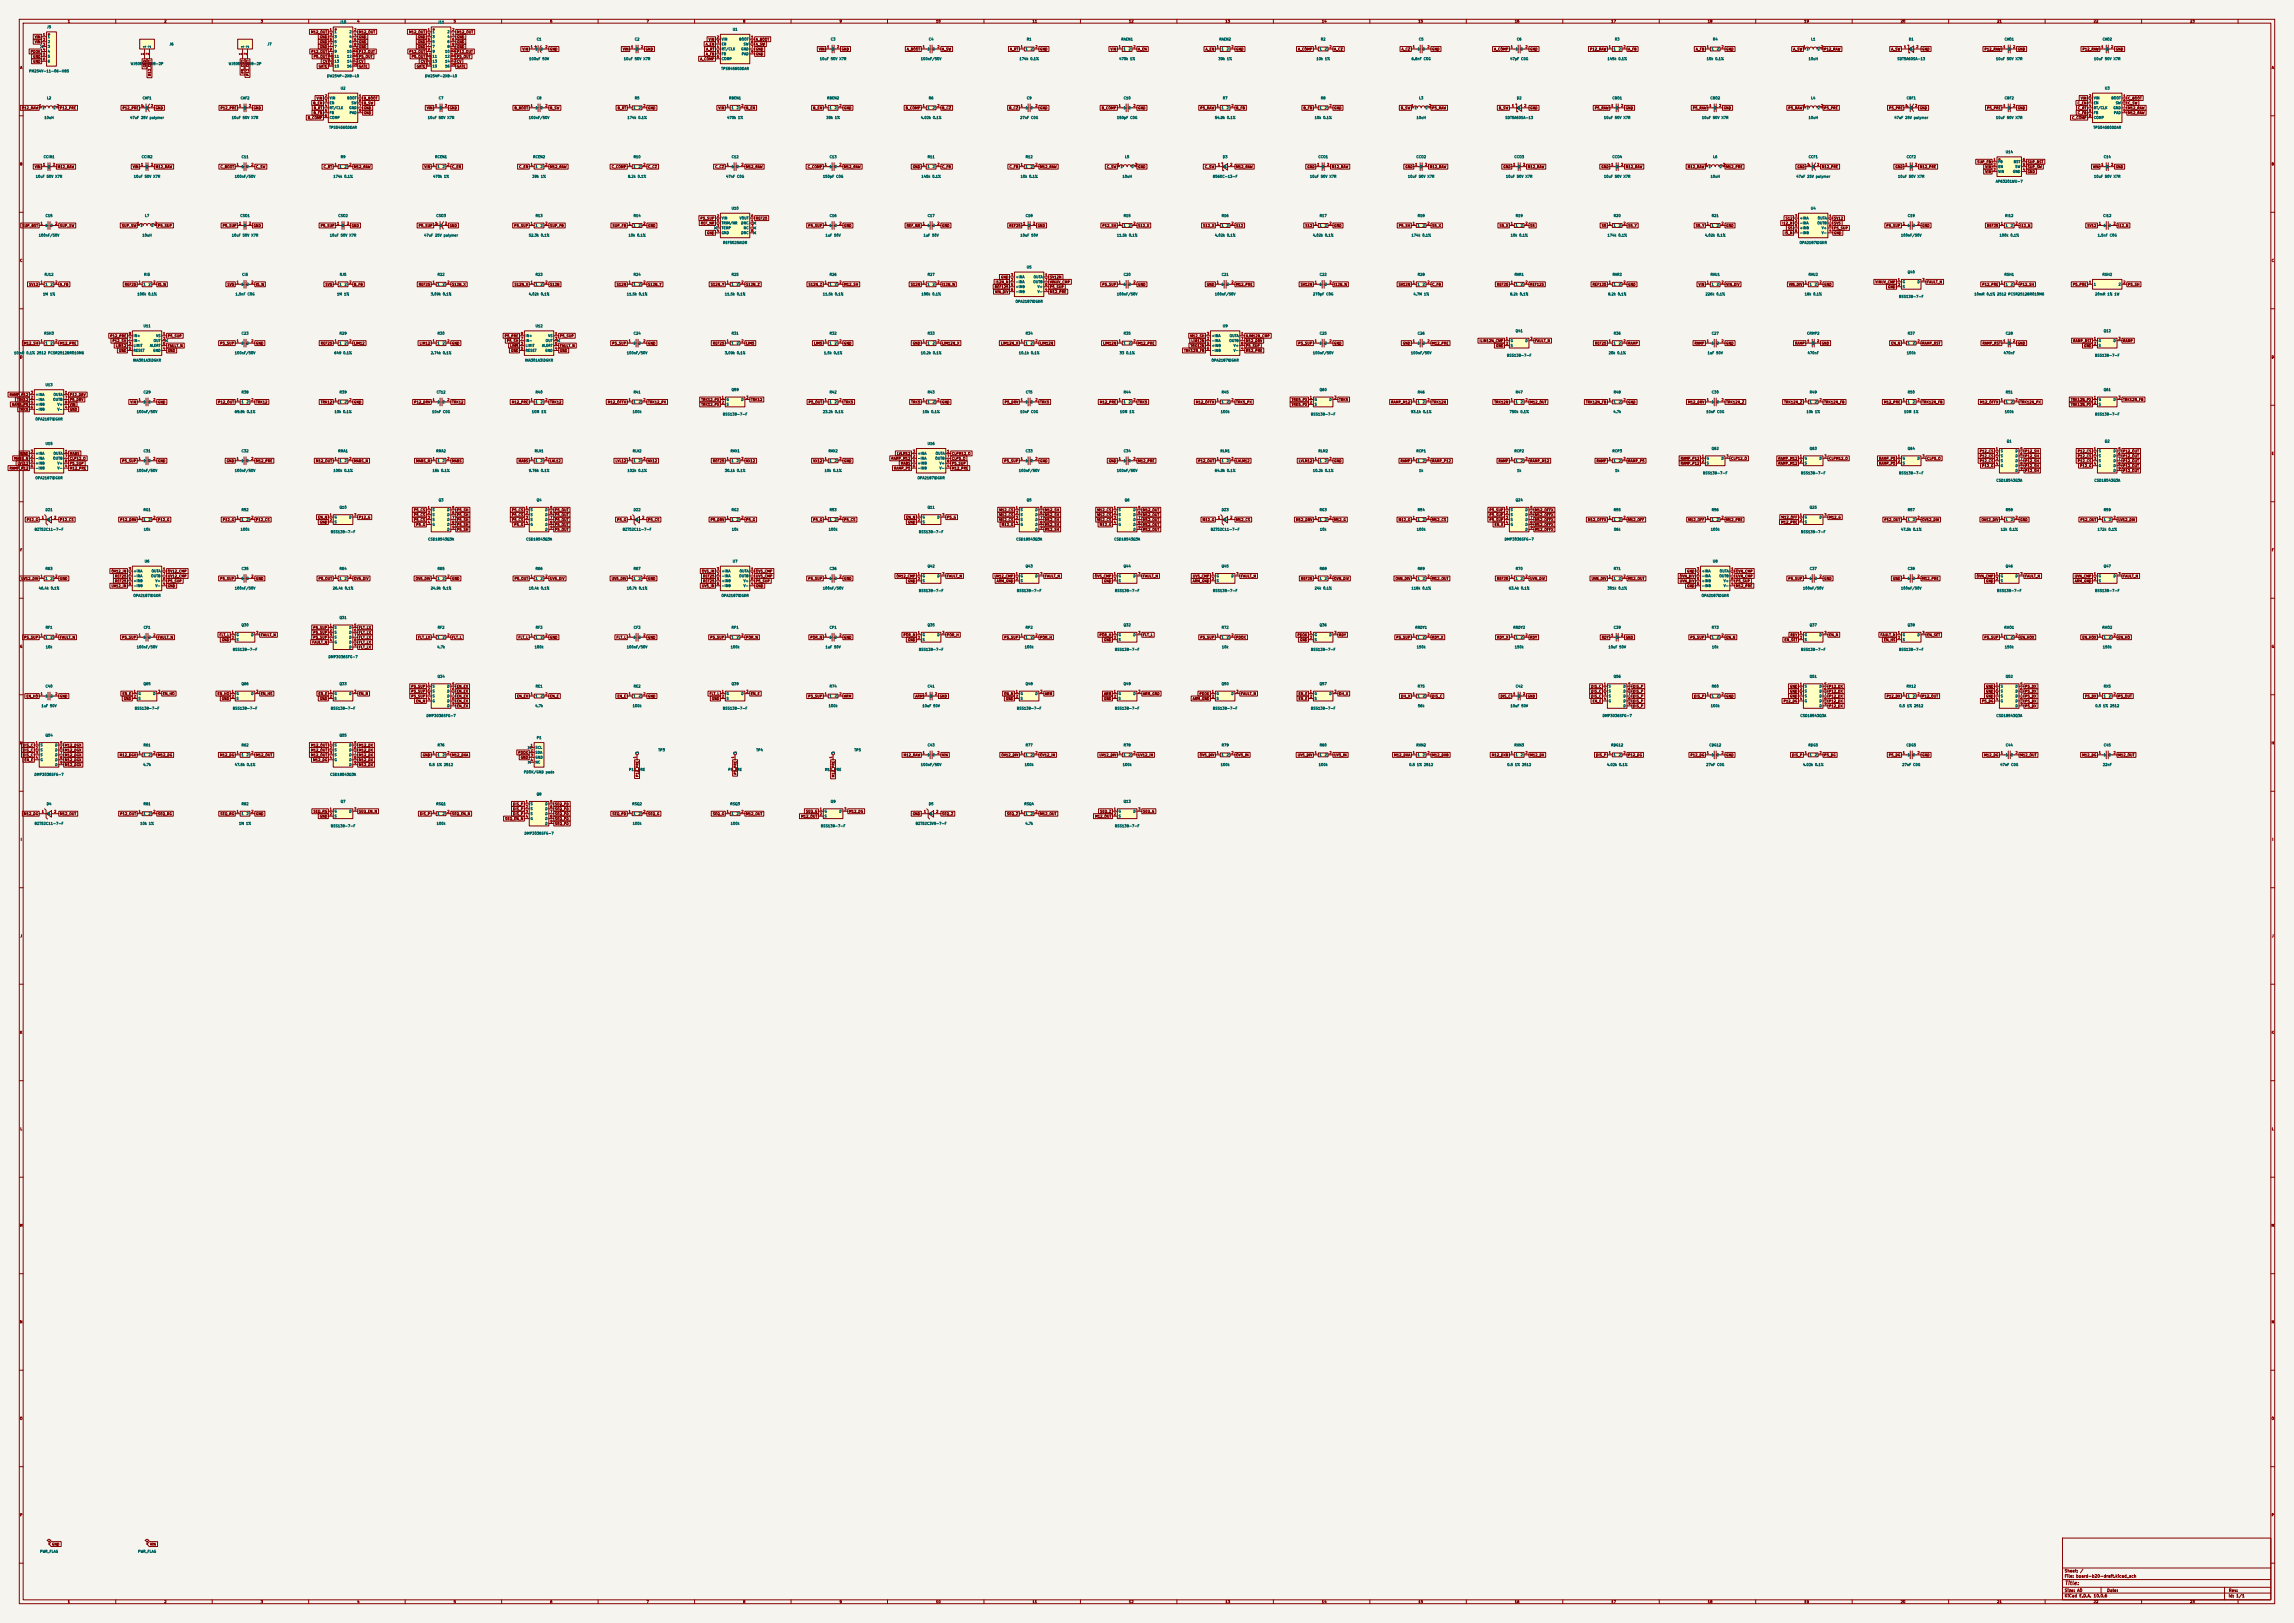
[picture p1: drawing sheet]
<svg xmlns="http://www.w3.org/2000/svg" width="1189mm" height="841mm" viewBox="0 0 1189 841" stroke-linecap="round" stroke-linejoin="round" font-family="sans-serif">
<defs><g id="words">
<text font-size="2" fill="#840000" x="1070" y="822">Title:</text>
<g font-size="1.5" fill="#840000">
<text x="1070" y="815">Sheet: /</text>
<text x="1070" y="818">File: board-b20-draft.kicad_sch</text>
<text x="1070" y="825">Size: A0</text>
<text x="1092" y="825">Date:</text>
<text x="1155" y="825">Rev:</text>
<text x="1070" y="828">KiCad E.D.A. 10.0.6</text>
<text x="1155" y="828">Id: 1/1</text>
</g>
<g font-size="1.3" fill="#840000">
<text x="35" y="12">1</text>
<text x="85" y="12">2</text>
<text x="135" y="12">3</text>
<text x="185" y="12">4</text>
<text x="235" y="12">5</text>
<text x="285" y="12">6</text>
<text x="335" y="12">7</text>
<text x="385" y="12">8</text>
<text x="435" y="12">9</text>
<text x="485" y="12">10</text>
<text x="535" y="12">11</text>
<text x="585" y="12">12</text>
<text x="635" y="12">13</text>
<text x="685" y="12">14</text>
<text x="735" y="12">15</text>
<text x="785" y="12">16</text>
<text x="835" y="12">17</text>
<text x="885" y="12">18</text>
<text x="935" y="12">19</text>
<text x="985" y="12">20</text>
<text x="1035" y="12">21</text>
<text x="1085" y="12">22</text>
<text x="1135" y="12">23</text>
<text x="161" y="18">M12_OUT</text>
<text x="186" y="18">M12_OUT</text>
<text x="212" y="18">M12_OUT</text>
<text x="237" y="18">M12_OUT</text>
<text x="18" y="23">VIN</text>
<text x="18" y="20">VIN</text>
<text x="166" y="23">GND</text>
<text x="166" y="20">GND</text>
<text x="186" y="20">GND</text>
<text x="186" y="23">GND</text>
<text x="216" y="20">GND</text>
<text x="216" y="23">GND</text>
<text x="237" y="20">GND</text>
<text x="237" y="23">GND</text>
<text x="366" y="24">A_EN</text>
<text x="367" y="21">VIN</text>
<text x="392" y="21">A_BOOT</text>
<text x="392" y="24">A_SW</text>
<text x="16" y="28">PDOK</text>
<text x="161" y="28">P12_OUT</text>
<text x="166" y="25">GND</text>
<text x="186" y="25">GND</text>
<text x="186" y="28">P12_OUT</text>
<text x="212" y="28">P12_OUT</text>
<text x="216" y="25">GND</text>
<text x="237" y="28">P12_OUT</text>
<text x="237" y="25">GND</text>
<text x="271" y="26">VIN</text>
<text x="285" y="26">GND</text>
<text x="323" y="26">VIN</text>
<text x="334" y="26">GND</text>
<text x="366" y="29">A_FB</text>
<text x="366" y="26">A_RT</text>
<text x="392" y="26">GND</text>
<text x="392" y="29">GND</text>
<text x="424" y="26">VIN</text>
<text x="436" y="26">GND</text>
<text x="470" y="26">A_BOOT</text>
<text x="488" y="26">A_SW</text>
<text x="523" y="26">A_RT</text>
<text x="539" y="26">GND</text>
<text x="575" y="26">VIN</text>
<text x="590" y="26">A_EN</text>
<text x="625" y="26">A_EN</text>
<text x="641" y="26">GND</text>
<text x="673" y="26">A_COMP</text>
<text x="691" y="26">A_CZ</text>
<text x="726" y="26">A_CZ</text>
<text x="742" y="26">GND</text>
<text x="774" y="26">A_COMP</text>
<text x="793" y="26">GND</text>
<text x="824" y="26">P12_RAW</text>
<text x="844" y="26">A_FB</text>
<text x="879" y="26">A_FB</text>
<text x="895" y="26">GND</text>
<text x="929" y="26">A_SW</text>
<text x="945" y="26">P12_RAW</text>
<text x="980" y="26">A_SW</text>
<text x="996" y="26">GND</text>
<text x="1028" y="26">P12_RAW</text>
<text x="1046" y="26">GND</text>
<text x="1079" y="26">P12_RAW</text>
<text x="1096" y="26">GND</text>
<text x="10" y="36">A</text>
<text x="17" y="33">GND</text>
<text x="17" y="30">GND</text>
<text x="76" y="35" transform="rotate(-90 76 35)">GND</text>
<text x="162" y="30">P5_OUT</text>
<text x="165" y="35">GATE</text>
<text x="167" y="33">CV</text>
<text x="186" y="30">P5_OUT</text>
<text x="186" y="35">GATE</text>
<text x="186" y="33">CV</text>
<text x="213" y="30">P5_OUT</text>
<text x="216" y="35">GATE</text>
<text x="218" y="33">CV</text>
<text x="237" y="30">P5_OUT</text>
<text x="237" y="35">GATE</text>
<text x="237" y="33">CV</text>
<text x="363" y="32">A_COMP</text>
<text x="1177" y="36">A</text>
<text x="79" y="40" transform="rotate(-90 79 40)">M12_OUT</text>
<text x="127" y="38" transform="rotate(-90 127 38)">P5_OUT</text>
<text x="129" y="39" transform="rotate(-90 129 39)">P12_OUT</text>
<text x="164" y="52">VIN</text>
<text x="188" y="52">B_BOOT</text>
<text x="1078" y="52">VIN</text>
<text x="1103" y="52">C_BOOT</text>
<text x="11" y="57">P12_RAW</text>
<text x="31" y="57">P12_PRE</text>
<text x="63" y="57">P12_PRE</text>
<text x="80" y="57">GND</text>
<text x="114" y="57">P12_PRE</text>
<text x="131" y="57">GND</text>
<text x="162" y="54">B_EN</text>
<text x="162" y="59">B_FB</text>
<text x="162" y="57">B_RT</text>
<text x="188" y="57">GND</text>
<text x="188" y="59">GND</text>
<text x="188" y="54">B_SW</text>
<text x="221" y="57">VIN</text>
<text x="233" y="57">GND</text>
<text x="266" y="57">B_BOOT</text>
<text x="285" y="57">B_SW</text>
<text x="320" y="57">B_RT</text>
<text x="336" y="57">GND</text>
<text x="372" y="57">VIN</text>
<text x="387" y="57">B_EN</text>
<text x="421" y="57">B_EN</text>
<text x="437" y="57">GND</text>
<text x="469" y="57">B_COMP</text>
<text x="488" y="57">B_CZ</text>
<text x="523" y="57">B_CZ</text>
<text x="539" y="57">GND</text>
<text x="571" y="57">B_COMP</text>
<text x="590" y="57">GND</text>
<text x="622" y="57">P5_RAW</text>
<text x="641" y="57">B_FB</text>
<text x="675" y="57">B_FB</text>
<text x="691" y="57">GND</text>
<text x="726" y="57">B_SW</text>
<text x="742" y="57">P5_RAW</text>
<text x="777" y="57">B_SW</text>
<text x="793" y="57">GND</text>
<text x="826" y="57">P5_RAW</text>
<text x="842" y="57">GND</text>
<text x="877" y="57">P5_RAW</text>
<text x="893" y="57">GND</text>
<text x="927" y="57">P5_RAW</text>
<text x="945" y="57">P5_PRE</text>
<text x="979" y="57">P5_PRE</text>
<text x="995" y="57">GND</text>
<text x="1030" y="57">P5_PRE</text>
<text x="1046" y="57">GND</text>
<text x="1077" y="54">C_EN</text>
<text x="1077" y="59">C_FB</text>
<text x="1077" y="57">C_RT</text>
<text x="1103" y="57">M12_RAW</text>
<text x="1103" y="59">M12_RAW</text>
<text x="1103" y="54">C_SW</text>
<text x="159" y="62">B_COMP</text>
<text x="1074" y="62">C_COMP</text>
<text x="10" y="86">B</text>
<text x="18" y="87">VIN</text>
<text x="30" y="87">M12_RAW</text>
<text x="69" y="87">VIN</text>
<text x="80" y="87">M12_RAW</text>
<text x="114" y="87">C_BOOT</text>
<text x="133" y="87">C_SW</text>
<text x="168" y="87">C_RT</text>
<text x="183" y="87">M12_RAW</text>
<text x="220" y="87">VIN</text>
<text x="234" y="87">C_EN</text>
<text x="269" y="87">C_EN</text>
<text x="285" y="87">M12_RAW</text>
<text x="317" y="87">C_COMP</text>
<text x="336" y="87">C_CZ</text>
<text x="370" y="87">C_CZ</text>
<text x="387" y="87">M12_RAW</text>
<text x="418" y="87">C_COMP</text>
<text x="437" y="87">M12_RAW</text>
<text x="473" y="87">GND</text>
<text x="488" y="87">C_FB</text>
<text x="523" y="87">C_FB</text>
<text x="539" y="87">M12_RAW</text>
<text x="574" y="87">C_SW</text>
<text x="590" y="87">GND</text>
<text x="624" y="87">C_SW</text>
<text x="641" y="87">M12_RAW</text>
<text x="677" y="87">GND</text>
<text x="690" y="87">M12_RAW</text>
<text x="728" y="87">GND</text>
<text x="741" y="87">M12_RAW</text>
<text x="779" y="87">GND</text>
<text x="792" y="87">M12_RAW</text>
<text x="830" y="87">GND</text>
<text x="842" y="87">M12_RAW</text>
<text x="875" y="87">M12_RAW</text>
<text x="895" y="87">M12_PRE</text>
<text x="931" y="87">GND</text>
<text x="944" y="87">M12_PRE</text>
<text x="982" y="87">GND</text>
<text x="995" y="87">M12_PRE</text>
<text x="1025" y="85">SUP_FB</text>
<text x="1029" y="90">VIN</text>
<text x="1029" y="87">VIN</text>
<text x="1051" y="85">SUP_BST</text>
<text x="1051" y="90">GND</text>
<text x="1051" y="87">SUP_SW</text>
<text x="1085" y="87">VIN</text>
<text x="1096" y="87">GND</text>
<text x="1177" y="86">B</text>
<text x="11" y="118">SUP_BST</text>
<text x="31" y="118">SUP_SW</text>
<text x="63" y="118">SUP_SW</text>
<text x="82" y="118">P5_SUP</text>
<text x="115" y="118">P5_SUP</text>
<text x="131" y="118">GND</text>
<text x="166" y="118">P5_SUP</text>
<text x="182" y="118">GND</text>
<text x="217" y="118">P5_SUP</text>
<text x="233" y="118">GND</text>
<text x="266" y="118">P5_SUP</text>
<text x="285" y="118">SUP_FB</text>
<text x="317" y="118">SUP_FB</text>
<text x="336" y="118">GND</text>
<text x="363" y="114">P5_SUP</text>
<text x="363" y="117">REF_NR</text>
<text x="392" y="114">REF25</text>
<text x="419" y="118">P5_SUP</text>
<text x="437" y="118">GND</text>
<text x="470" y="118">REF_NR</text>
<text x="488" y="118">GND</text>
<text x="523" y="118">REF25</text>
<text x="538" y="118">GND</text>
<text x="571" y="118">P12_SH</text>
<text x="590" y="118">S12_X</text>
<text x="623" y="118">S12_X</text>
<text x="641" y="118">S12</text>
<text x="676" y="118">S12</text>
<text x="691" y="118">GND</text>
<text x="725" y="118">P5_SH</text>
<text x="742" y="118">S5_X</text>
<text x="777" y="118">S5_X</text>
<text x="793" y="118">S5</text>
<text x="830" y="118">S5</text>
<text x="844" y="118">S5_Y</text>
<text x="879" y="118">S5_Y</text>
<text x="895" y="118">GND</text>
<text x="924" y="117">I12_N</text>
<text x="925" y="114">S12</text>
<text x="927" y="119">S5</text>
<text x="950" y="119">P5_SUP</text>
<text x="950" y="114">SV12</text>
<text x="950" y="117">SV5</text>
<text x="978" y="118">P5_SUP</text>
<text x="996" y="118">GND</text>
<text x="1030" y="118">REF25</text>
<text x="1047" y="118">I12_N</text>
<text x="1082" y="118">SV12</text>
<text x="1098" y="118">I12_N</text>
<text x="366" y="122">GND</text>
<text x="925" y="122">I5_N</text>
<text x="950" y="122">GND</text>
<text x="10" y="136">C</text>
<text x="1177" y="136">C</text>
<text x="15" y="148">SV12</text>
<text x="31" y="148">A_FB</text>
<text x="64" y="148">REF25</text>
<text x="82" y="148">I5_N</text>
<text x="118" y="148">SV5</text>
<text x="133" y="148">I5_N</text>
<text x="169" y="148">SV5</text>
<text x="183" y="148">B_FB</text>
<text x="217" y="148">REF25</text>
<text x="234" y="148">S12N_X</text>
<text x="266" y="148">S12N_X</text>
<text x="285" y="148">S12N</text>
<text x="319" y="148">S12N</text>
<text x="336" y="148">S12N_Y</text>
<text x="368" y="148">S12N_Y</text>
<text x="387" y="148">S12N_Z</text>
<text x="419" y="148">S12N_Z</text>
<text x="437" y="148">M12_SH</text>
<text x="472" y="148">S12N</text>
<text x="488" y="148">I12N_N</text>
<text x="515" y="150">REF125</text>
<text x="516" y="147">I12N_N</text>
<text x="519" y="145">GND</text>
<text x="544" y="150">P5_SUP</text>
<text x="544" y="145">SV12N</text>
<text x="544" y="147">VINUV_CMP</text>
<text x="571" y="148">P5_SUP</text>
<text x="590" y="148">GND</text>
<text x="625" y="148">GND</text>
<text x="641" y="148">M12_PRE</text>
<text x="674" y="148">SV12N</text>
<text x="691" y="148">I12N_N</text>
<text x="725" y="148">SV12N</text>
<text x="742" y="148">C_FB</text>
<text x="776" y="148">REF25</text>
<text x="793" y="148">REF125</text>
<text x="825" y="148">REF125</text>
<text x="844" y="148">GND</text>
<text x="880" y="148">VIN</text>
<text x="895" y="148">VIN_DIV</text>
<text x="927" y="148">VIN_DIV</text>
<text x="945" y="148">GND</text>
<text x="972" y="147">VINUV_CMP</text>
<text x="978" y="150">GND</text>
<text x="999" y="147">FAULT_N</text>
<text x="1027" y="148">P12_PRE</text>
<text x="1047" y="148">P12_SH</text>
<text x="1074" y="148">P5_PRE</text>
<text x="1103" y="148">P5_SH</text>
<text x="516" y="152">VIN_DIV</text>
<text x="544" y="152">M12_PRE</text>
<text x="12" y="179">M12_SH</text>
<text x="31" y="179">M12_PRE</text>
<text x="57" y="175">P12_PRE</text>
<text x="58" y="178">P12_SH</text>
<text x="87" y="175">P5_SUP</text>
<text x="114" y="179">P5_SUP</text>
<text x="133" y="179">GND</text>
<text x="166" y="179">REF25</text>
<text x="183" y="179">LIM12</text>
<text x="217" y="179">LIM12</text>
<text x="234" y="179">GND</text>
<text x="261" y="175">P5_PRE</text>
<text x="263" y="178">P5_SH</text>
<text x="290" y="175">P5_SUP</text>
<text x="317" y="179">P5_SUP</text>
<text x="336" y="179">GND</text>
<text x="369" y="179">REF25</text>
<text x="387" y="179">LIM5</text>
<text x="422" y="179">LIM5</text>
<text x="437" y="179">GND</text>
<text x="473" y="179">GND</text>
<text x="488" y="179">LIM12N_X</text>
<text x="519" y="179">LIM12N_X</text>
<text x="539" y="179">LIM12N</text>
<text x="572" y="179">LIM12N</text>
<text x="590" y="179">M12_PRE</text>
<text x="617" y="175">M12_SH</text>
<text x="617" y="178">LIM12N</text>
<text x="646" y="175">ILIM12N_CMP</text>
<text x="646" y="178">M12_DRV</text>
<text x="673" y="179">P5_SUP</text>
<text x="691" y="179">GND</text>
<text x="727" y="179">GND</text>
<text x="742" y="179">M12_PRE</text>
<text x="767" y="178">ILIM12N_CMP</text>
<text x="795" y="178">FAULT_N</text>
<text x="826" y="179">REF25</text>
<text x="844" y="179">RAMP</text>
<text x="878" y="179">RAMP</text>
<text x="895" y="179">GND</text>
<text x="930" y="179">RAMP</text>
<text x="944" y="179">GND</text>
<text x="980" y="179">EN_N</text>
<text x="996" y="179">RAMP_RST</text>
<text x="1027" y="179">RAMP_RST</text>
<text x="1046" y="179">GND</text>
<text x="1074" y="178">RAMP_RST</text>
<text x="1100" y="178">RAMP</text>
<text x="10" y="186">D</text>
<text x="60" y="180">LIM12</text>
<text x="61" y="183">GND</text>
<text x="87" y="180">FAULT_N</text>
<text x="87" y="183">GND</text>
<text x="264" y="180">LIM5</text>
<text x="265" y="183">GND</text>
<text x="290" y="180">FAULT_N</text>
<text x="290" y="183">GND</text>
<text x="614" y="183">TRK12N_FB</text>
<text x="617" y="180">TRK12N</text>
<text x="646" y="183">M12_PRE</text>
<text x="646" y="180">P5_SUP</text>
<text x="775" y="180">GND</text>
<text x="1080" y="180">GND</text>
<text x="1177" y="186">D</text>
<text x="5" y="206">RAMP_P12</text>
<text x="9" y="208">TRK12</text>
<text x="36" y="206">P12_DRV</text>
<text x="36" y="208">P5_DRV</text>
<text x="67" y="209">VIN</text>
<text x="82" y="209">GND</text>
<text x="113" y="209">P12_OUT</text>
<text x="133" y="209">TRK12</text>
<text x="166" y="209">TRK12</text>
<text x="183" y="209">GND</text>
<text x="215" y="209">P12_DRV</text>
<text x="234" y="209">TRK12</text>
<text x="265" y="209">M12_PRE</text>
<text x="285" y="209">TRK12</text>
<text x="315" y="209">M12_OFFX</text>
<text x="336" y="209">TRK12_PX</text>
<text x="363" y="208">TRK12_PX</text>
<text x="389" y="208">TRK12</text>
<text x="419" y="209">P5_OUT</text>
<text x="437" y="209">TRK5</text>
<text x="472" y="209">TRK5</text>
<text x="488" y="209">GND</text>
<text x="521" y="209">P5_DRV</text>
<text x="539" y="209">TRK5</text>
<text x="570" y="209">M12_PRE</text>
<text x="590" y="209">TRK5</text>
<text x="620" y="209">M12_OFFX</text>
<text x="641" y="209">TRK5_PX</text>
<text x="669" y="208">TRK5_PX</text>
<text x="694" y="208">TRK5</text>
<text x="721" y="209">RAMP_M12</text>
<text x="742" y="209">TRK12N</text>
<text x="774" y="209">TRK12N</text>
<text x="793" y="209">M12_OUT</text>
<text x="822" y="209">TRK12N_FB</text>
<text x="844" y="209">GND</text>
<text x="875" y="209">M12_DRV</text>
<text x="895" y="209">TRK12N_Z</text>
<text x="925" y="209">TRK12N_Z</text>
<text x="945" y="209">TRK12N_FB</text>
<text x="976" y="209">M12_PRE</text>
<text x="996" y="209">TRK12N_FB</text>
<text x="1026" y="209">M12_OFFX</text>
<text x="1047" y="209">TRK12N_PX</text>
<text x="1073" y="208">TRK12N_PX</text>
<text x="1100" y="208">TRK12N_FB</text>
<text x="6" y="211">RAMP_P5</text>
<text x="10" y="213">TRK5</text>
<text x="36" y="211">VIN</text>
<text x="36" y="213">GND</text>
<text x="363" y="211">TRK12_PX</text>
<text x="669" y="211">TRK5_PX</text>
<text x="1073" y="211">TRK12N_PX</text>
<text x="7" y="239">MABS_N</text>
<text x="10" y="236">E</text>
<text x="11" y="236">GND</text>
<text x="36" y="239">CLP12_O</text>
<text x="36" y="236">MABS</text>
<text x="63" y="240">P5_SUP</text>
<text x="82" y="240">GND</text>
<text x="117" y="240">GND</text>
<text x="133" y="240">M12_PRE</text>
<text x="164" y="240">M12_OUT</text>
<text x="183" y="240">MABS_N</text>
<text x="215" y="240">MABS_N</text>
<text x="234" y="240">MABS</text>
<text x="269" y="240">MABS</text>
<text x="285" y="240">LVL12</text>
<text x="319" y="240">LVL12</text>
<text x="336" y="240">VX12</text>
<text x="369" y="240">REF25</text>
<text x="387" y="240">VX12</text>
<text x="421" y="240">VX12</text>
<text x="437" y="240">GND</text>
<text x="462" y="239">RAMP_M12</text>
<text x="465" y="236">LVLM12</text>
<text x="493" y="239">CLP5_O</text>
<text x="493" y="236">CLPM12_O</text>
<text x="520" y="240">P5_SUP</text>
<text x="539" y="240">GND</text>
<text x="575" y="240">GND</text>
<text x="590" y="240">M12_PRE</text>
<text x="621" y="240">P12_OUT</text>
<text x="641" y="240">LVLM12</text>
<text x="673" y="240">LVLM12</text>
<text x="691" y="240">GND</text>
<text x="726" y="240">RAMP</text>
<text x="742" y="240">RAMP_P12</text>
<text x="777" y="240">RAMP</text>
<text x="793" y="240">RAMP_M12</text>
<text x="827" y="240">RAMP</text>
<text x="844" y="240">RAMP_P5</text>
<text x="871" y="239">RAMP_P12</text>
<text x="897" y="239">CLP12_O</text>
<text x="922" y="239">RAMP_M12</text>
<text x="948" y="239">CLPM12_O</text>
<text x="974" y="239">RAMP_P5</text>
<text x="999" y="239">CLP5_O</text>
<text x="1026" y="240">P12_CS</text>
<text x="1026" y="235">P12_CS</text>
<text x="1026" y="237">P12_CS</text>
<text x="1049" y="237">P12_SH</text>
<text x="1049" y="240">P12_SH</text>
<text x="1049" y="235">P12_SH</text>
<text x="1077" y="240">P12_CS</text>
<text x="1077" y="235">P12_CS</text>
<text x="1077" y="237">P12_CS</text>
<text x="1100" y="235">P12_OUT</text>
<text x="1100" y="237">P12_OUT</text>
<text x="1100" y="240">P12_OUT</text>
<text x="1177" y="236">E</text>
<text x="5" y="244">RAMP_P12</text>
<text x="9" y="241">LVL12</text>
<text x="36" y="244">M12_PRE</text>
<text x="36" y="241">P5_SUP</text>
<text x="463" y="244">RAMP_P5</text>
<text x="467" y="241">MABS</text>
<text x="493" y="244">M12_PRE</text>
<text x="493" y="241">P5_SUP</text>
<text x="871" y="241">RAMP_P12</text>
<text x="922" y="241">RAMP_M12</text>
<text x="974" y="241">RAMP_P5</text>
<text x="1027" y="242">P12_G</text>
<text x="1049" y="242">P12_SH</text>
<text x="1049" y="245">P12_SH</text>
<text x="1078" y="242">P12_G</text>
<text x="1100" y="242">P12_OUT</text>
<text x="1100" y="245">P12_OUT</text>
<text x="165" y="269">EN_N</text>
<text x="186" y="269">P12_G</text>
<text x="214" y="265">P5_CS</text>
<text x="214" y="268">P5_CS</text>
<text x="237" y="265">P5_SH</text>
<text x="237" y="268">P5_SH</text>
<text x="265" y="265">P5_CS</text>
<text x="265" y="268">P5_CS</text>
<text x="287" y="265">P5_OUT</text>
<text x="287" y="268">P5_OUT</text>
<text x="469" y="269">EN_N</text>
<text x="491" y="269">P5_G</text>
<text x="518" y="265">M12_CS</text>
<text x="518" y="268">M12_CS</text>
<text x="541" y="265">M12_SH</text>
<text x="541" y="268">M12_SH</text>
<text x="569" y="268">M12_CS</text>
<text x="569" y="265">M12_CS</text>
<text x="592" y="268">M12_OUT</text>
<text x="592" y="265">M12_OUT</text>
<text x="772" y="265">P5_SUP</text>
<text x="772" y="268">P5_SUP</text>
<text x="795" y="265">M12_OFFX</text>
<text x="795" y="268">M12_OFFX</text>
<text x="923" y="269">M12_OFF</text>
<text x="948" y="269">M12_G</text>
<text x="14" y="270">P12_G</text>
<text x="31" y="270">P12_CS</text>
<text x="62" y="270">P12_DRV</text>
<text x="82" y="270">P12_G</text>
<text x="115" y="270">P12_G</text>
<text x="133" y="270">P12_CS</text>
<text x="166" y="272">GND</text>
<text x="214" y="270">P5_CS</text>
<text x="216" y="273">P5_G</text>
<text x="237" y="270">P5_SH</text>
<text x="237" y="273">P5_SH</text>
<text x="237" y="275">P5_SH</text>
<text x="265" y="270">P5_CS</text>
<text x="266" y="273">P5_G</text>
<text x="287" y="273">P5_OUT</text>
<text x="287" y="270">P5_OUT</text>
<text x="287" y="275">P5_OUT</text>
<text x="320" y="270">P5_G</text>
<text x="336" y="270">P5_CS</text>
<text x="368" y="270">P5_DRV</text>
<text x="387" y="270">P5_G</text>
<text x="421" y="270">P5_G</text>
<text x="437" y="270">P5_CS</text>
<text x="470" y="272">GND</text>
<text x="518" y="270">M12_CS</text>
<text x="519" y="273">M12_G</text>
<text x="541" y="270">M12_SH</text>
<text x="541" y="273">M12_SH</text>
<text x="541" y="275">M12_SH</text>
<text x="569" y="270">M12_CS</text>
<text x="570" y="273">M12_G</text>
<text x="592" y="275">M12_OUT</text>
<text x="592" y="270">M12_OUT</text>
<text x="592" y="273">M12_OUT</text>
<text x="623" y="270">M12_G</text>
<text x="641" y="270">M12_CS</text>
<text x="672" y="270">M12_DRV</text>
<text x="691" y="270">M12_G</text>
<text x="725" y="270">M12_G</text>
<text x="742" y="270">M12_CS</text>
<text x="772" y="270">P5_SUP</text>
<text x="774" y="273">EN_E</text>
<text x="795" y="275">M12_OFFX</text>
<text x="795" y="273">M12_OFFX</text>
<text x="795" y="270">M12_OFFX</text>
<text x="823" y="270">M12_OFFX</text>
<text x="844" y="270">M12_OFF</text>
<text x="875" y="270">M12_OFF</text>
<text x="895" y="270">M12_PRE</text>
<text x="923" y="272">M12_PRE</text>
<text x="977" y="270">P12_OUT</text>
<text x="996" y="270">OV12_DIV</text>
<text x="1027" y="270">OV12_DIV</text>
<text x="1047" y="270">GND</text>
<text x="1078" y="270">P12_OUT</text>
<text x="1098" y="270">UV12_DIV</text>
<text x="10" y="286">F</text>
<text x="1177" y="286">F</text>
<text x="58" y="297">OV12_IN</text>
<text x="59" y="300">REF25</text>
<text x="87" y="300">UV12_CMP</text>
<text x="87" y="297">OV12_CMP</text>
<text x="364" y="297">OV5_IN</text>
<text x="364" y="300">REF25</text>
<text x="392" y="300">UV5_CMP</text>
<text x="392" y="297">OV5_CMP</text>
<text x="464" y="300">OV12_CMP</text>
<text x="491" y="300">FAULT_N</text>
<text x="515" y="300">UV12_CMP</text>
<text x="541" y="300">FAULT_N</text>
<text x="567" y="300">OV5_CMP</text>
<text x="592" y="300">FAULT_N</text>
<text x="618" y="300">UV5_CMP</text>
<text x="643" y="300">FAULT_N</text>
<text x="870" y="300">OVN_DIV</text>
<text x="874" y="297">GND</text>
<text x="900" y="297">OVN_CMP</text>
<text x="900" y="300">UVN_CMP</text>
<text x="1024" y="300">OVN_CMP</text>
<text x="1049" y="300">FAULT_N</text>
<text x="1075" y="300">UVN_CMP</text>
<text x="1100" y="300">FAULT_N</text>
<text x="11" y="301">UV12_DIV</text>
<text x="31" y="301">GND</text>
<text x="58" y="305">UV12_IN</text>
<text x="59" y="302">REF25</text>
<text x="87" y="302">P5_SUP</text>
<text x="87" y="305">GND</text>
<text x="114" y="301">P5_SUP</text>
<text x="133" y="301">GND</text>
<text x="165" y="301">P5_OUT</text>
<text x="183" y="301">OV5_DIV</text>
<text x="215" y="301">OV5_DIV</text>
<text x="234" y="301">GND</text>
<text x="267" y="301">P5_OUT</text>
<text x="285" y="301">UV5_DIV</text>
<text x="317" y="301">UV5_DIV</text>
<text x="336" y="301">GND</text>
<text x="364" y="305">UV5_IN</text>
<text x="364" y="302">REF25</text>
<text x="392" y="305">GND</text>
<text x="392" y="302">P5_SUP</text>
<text x="419" y="301">P5_SUP</text>
<text x="437" y="301">GND</text>
<text x="470" y="302">GND</text>
<text x="516" y="302">ARM_GND</text>
<text x="572" y="302">GND</text>
<text x="618" y="302">ARM_GND</text>
<text x="674" y="301">REF25</text>
<text x="691" y="301">OVN_DIV</text>
<text x="723" y="301">OVN_DIV</text>
<text x="742" y="301">M12_OUT</text>
<text x="776" y="301">REF25</text>
<text x="793" y="301">UVN_DIV</text>
<text x="825" y="301">UVN_DIV</text>
<text x="844" y="301">M12_OUT</text>
<text x="870" y="302">UVN_DIV</text>
<text x="874" y="305">GND</text>
<text x="900" y="302">P5_SUP</text>
<text x="900" y="305">M12_PRE</text>
<text x="927" y="301">P5_SUP</text>
<text x="945" y="301">GND</text>
<text x="981" y="301">GND</text>
<text x="996" y="301">M12_PRE</text>
<text x="1029" y="302">GND</text>
<text x="1075" y="302">ARM_GND</text>
<text x="114" y="330">FLT_L</text>
<text x="135" y="330">FAULT_N</text>
<text x="162" y="326">P5_SUP</text>
<text x="162" y="329">P5_SUP</text>
<text x="186" y="326">FLT_LX</text>
<text x="186" y="329">FLT_LX</text>
<text x="468" y="330">POR_N</text>
<text x="491" y="330">POR_H</text>
<text x="570" y="330">POR_H</text>
<text x="592" y="330">FLT_L</text>
<text x="672" y="330">PDOK</text>
<text x="694" y="330">RDY</text>
<text x="928" y="330">RDY</text>
<text x="948" y="330">EN_N</text>
<text x="974" y="330">FAULT_N</text>
<text x="999" y="330">EN_SET</text>
<text x="10" y="336">G</text>
<text x="12" y="331">P5_SUP</text>
<text x="31" y="331">FAULT_N</text>
<text x="63" y="331">P5_SUP</text>
<text x="82" y="331">FAULT_N</text>
<text x="115" y="333">GND</text>
<text x="162" y="334">FAULT_N</text>
<text x="162" y="331">P5_SUP</text>
<text x="186" y="334">FLT_LX</text>
<text x="186" y="331">FLT_LX</text>
<text x="217" y="331">FLT_LX</text>
<text x="234" y="331">FLT_L</text>
<text x="269" y="331">FLT_L</text>
<text x="285" y="331">GND</text>
<text x="319" y="331">FLT_L</text>
<text x="336" y="331">GND</text>
<text x="368" y="331">P5_SUP</text>
<text x="387" y="331">POR_N</text>
<text x="420" y="331">POR_N</text>
<text x="437" y="331">GND</text>
<text x="470" y="333">GND</text>
<text x="520" y="331">P5_SUP</text>
<text x="539" y="331">POR_H</text>
<text x="572" y="333">GND</text>
<text x="622" y="331">P5_SUP</text>
<text x="641" y="331">PDOK</text>
<text x="674" y="333">GND</text>
<text x="724" y="331">P5_SUP</text>
<text x="742" y="331">RDY_X</text>
<text x="776" y="331">RDY_X</text>
<text x="793" y="331">RDY</text>
<text x="830" y="331">RDY</text>
<text x="842" y="331">GND</text>
<text x="876" y="331">P5_SUP</text>
<text x="895" y="331">EN_N</text>
<text x="925" y="333">EN_SET</text>
<text x="976" y="333">EN_HS</text>
<text x="1028" y="331">P5_SUP</text>
<text x="1047" y="331">EN_HOX</text>
<text x="1079" y="331">EN_HOX</text>
<text x="1098" y="331">EN_HO</text>
<text x="1177" y="336">G</text>
<text x="186" y="336">FLT_LX</text>
<text x="213" y="357">P5_SUP</text>
<text x="213" y="359">P5_SUP</text>
<text x="237" y="357">EN_EX</text>
<text x="237" y="359">EN_EX</text>
<text x="825" y="357">DIS_C</text>
<text x="825" y="359">DIS_C</text>
<text x="846" y="357">DIS_P</text>
<text x="846" y="359">DIS_P</text>
<text x="928" y="359">GND</text>
<text x="928" y="357">GND</text>
<text x="948" y="357">P12_DX</text>
<text x="948" y="359">P12_DX</text>
<text x="1029" y="357">GND</text>
<text x="1029" y="359">GND</text>
<text x="1049" y="357">P5_DX</text>
<text x="1049" y="359">P5_DX</text>
<text x="14" y="362">EN_HO</text>
<text x="31" y="362">GND</text>
<text x="63" y="360">EN_E</text>
<text x="64" y="363">GND</text>
<text x="84" y="360">EN_HO</text>
<text x="113" y="360">EN_HO</text>
<text x="115" y="363">GND</text>
<text x="135" y="360">EN_HS</text>
<text x="165" y="360">EN_E</text>
<text x="166" y="363">GND</text>
<text x="186" y="360">EN_N</text>
<text x="213" y="362">P5_SUP</text>
<text x="215" y="364">EN_N</text>
<text x="237" y="362">EN_EX</text>
<text x="237" y="364">EN_EX</text>
<text x="268" y="362">EN_EX</text>
<text x="285" y="362">EN_E</text>
<text x="320" y="362">EN_E</text>
<text x="336" y="362">GND</text>
<text x="368" y="360">FLT_L</text>
<text x="369" y="363">GND</text>
<text x="389" y="360">EN_E</text>
<text x="419" y="362">P5_SUP</text>
<text x="437" y="362">ARM</text>
<text x="474" y="362">ARM</text>
<text x="487" y="362">GND</text>
<text x="520" y="360">EN_N</text>
<text x="521" y="363">GND</text>
<text x="541" y="360">ARM</text>
<text x="572" y="363">GND</text>
<text x="572" y="360">ARM</text>
<text x="592" y="360">ARM_GND</text>
<text x="618" y="363">ARM_GND</text>
<text x="622" y="360">PDOK</text>
<text x="643" y="360">FAULT_N</text>
<text x="673" y="360">EN_E</text>
<text x="673" y="363">EN_E</text>
<text x="694" y="360">DH_X</text>
<text x="726" y="362">DH_X</text>
<text x="742" y="362">DIS_C</text>
<text x="778" y="362">DIS_C</text>
<text x="792" y="362">GND</text>
<text x="825" y="362">DIS_C</text>
<text x="825" y="364">EN_E</text>
<text x="846" y="362">DIS_P</text>
<text x="846" y="364">DIS_P</text>
<text x="878" y="362">DIS_P</text>
<text x="895" y="362">GND</text>
<text x="924" y="364">P12_DG</text>
<text x="928" y="362">GND</text>
<text x="948" y="362">P12_DX</text>
<text x="948" y="364">P12_DX</text>
<text x="978" y="362">P12_DX</text>
<text x="996" y="362">P12_OUT</text>
<text x="1027" y="364">P5_DG</text>
<text x="1029" y="362">GND</text>
<text x="1049" y="362">P5_DX</text>
<text x="1049" y="364">P5_DX</text>
<text x="1080" y="362">P5_DX</text>
<text x="1098" y="362">P5_OUT</text>
<text x="237" y="367">EN_EX</text>
<text x="846" y="367">DIS_P</text>
<text x="948" y="367">P12_DX</text>
<text x="1049" y="367">P5_DX</text>
<text x="10" y="386">H</text>
<text x="12" y="387">DIS_C</text>
<text x="12" y="390">DIS_C</text>
<text x="33" y="387">M12_DGX</text>
<text x="33" y="390">M12_DGX</text>
<text x="161" y="387">M12_OUT</text>
<text x="161" y="390">M12_OUT</text>
<text x="186" y="387">M12_DX</text>
<text x="186" y="390">M12_DX</text>
<text x="1177" y="386">H</text>
<text x="12" y="392">DIS_C</text>
<text x="12" y="395">EN_E</text>
<text x="33" y="392">M12_DGX</text>
<text x="33" y="395">M12_DGX</text>
<text x="62" y="392">M12_DGX</text>
<text x="82" y="392">M12_DG</text>
<text x="114" y="392">M12_DG</text>
<text x="133" y="392">M12_OUT</text>
<text x="161" y="392">M12_OUT</text>
<text x="162" y="395">M12_DG</text>
<text x="186" y="392">M12_DX</text>
<text x="186" y="395">M12_DX</text>
<text x="219" y="392">GND</text>
<text x="234" y="392">M12_DXA</text>
<text x="268" y="391">PDOK</text>
<text x="270" y="393">GND</text>
<text x="468" y="392">M12_RAW</text>
<text x="488" y="392">VIN</text>
<text x="519" y="392">OV12_DIV</text>
<text x="539" y="392">OV12_IN</text>
<text x="570" y="392">UV12_DIV</text>
<text x="590" y="392">UV12_IN</text>
<text x="622" y="392">OV5_DIV</text>
<text x="641" y="392">OV5_IN</text>
<text x="672" y="392">UV5_DIV</text>
<text x="691" y="392">UV5_IN</text>
<text x="722" y="392">M12_DXA</text>
<text x="742" y="392">M12_DXB</text>
<text x="773" y="392">M12_DXB</text>
<text x="793" y="392">M12_DX</text>
<text x="827" y="392">DIS_P</text>
<text x="844" y="392">P12_DG</text>
<text x="876" y="392">P12_DG</text>
<text x="895" y="392">GND</text>
<text x="929" y="392">DIS_P</text>
<text x="945" y="392">P5_DG</text>
<text x="979" y="392">P5_DG</text>
<text x="996" y="392">GND</text>
<text x="1028" y="392">M12_DG</text>
<text x="1047" y="392">M12_OUT</text>
<text x="1079" y="392">M12_DG</text>
<text x="1098" y="392">M12_OUT</text>
<text x="33" y="397">M12_DGX</text>
<text x="186" y="397">M12_DX</text>
<text x="382" y="402" transform="rotate(-90 382 402)">P5_PRE</text>
<text x="331" y="403" transform="rotate(-90 331 403)">P12_PRE</text>
<text x="433" y="403" transform="rotate(-90 433 403)">M12_PRE</text>
<text x="266" y="418">DIS_P</text>
<text x="287" y="418">SEQ_PD</text>
<text x="12" y="423">M12_DG</text>
<text x="31" y="423">M12_OUT</text>
<text x="62" y="423">P12_OUT</text>
<text x="82" y="423">SEQ_RG</text>
<text x="114" y="423">SEQ_RG</text>
<text x="133" y="423">GND</text>
<text x="162" y="421">SEQ_RG</text>
<text x="166" y="424">GND</text>
<text x="186" y="421">SEQ_EN_N</text>
<text x="217" y="423">DIS_P</text>
<text x="234" y="423">SEQ_EN_N</text>
<text x="262" y="425">SEQ_EN_N</text>
<text x="266" y="423">DIS_P</text>
<text x="266" y="420">DIS_P</text>
<text x="287" y="420">SEQ_PD</text>
<text x="287" y="423">SEQ_PD</text>
<text x="287" y="425">SEQ_PD</text>
<text x="317" y="423">SEQ_PD</text>
<text x="336" y="423">SEQ_G</text>
<text x="369" y="423">SEQ_G</text>
<text x="387" y="423">M12_OUT</text>
<text x="415" y="424">M12_OUT</text>
<text x="418" y="421">SEQ_G</text>
<text x="440" y="421">M12_DG</text>
<text x="473" y="423">GND</text>
<text x="488" y="423">SEQ_Z</text>
<text x="522" y="423">SEQ_Z</text>
<text x="539" y="423">M12_OUT</text>
<text x="567" y="424">M12_OUT</text>
<text x="570" y="421">SEQ_Z</text>
<text x="592" y="421">SEQ_G</text>
<text x="287" y="428">SEQ_PD</text>
<text x="11" y="436">I</text>
<text x="1178" y="436">I</text>
<text x="10" y="486">J</text>
<text x="1177" y="486">J</text>
<text x="10" y="536">K</text>
<text x="1177" y="536">K</text>
<text x="10" y="586">L</text>
<text x="1177" y="586">L</text>
<text x="10" y="636">M</text>
<text x="1177" y="636">M</text>
<text x="10" y="686">N</text>
<text x="1177" y="686">N</text>
<text x="10" y="736">O</text>
<text x="1177" y="736">O</text>
<text x="10" y="786">P</text>
<text x="1177" y="786">P</text>
<text x="27" y="801">GND</text>
<text x="78" y="801">VIN</text>
<text x="35" y="831">1</text>
<text x="85" y="831">2</text>
<text x="135" y="831">3</text>
<text x="185" y="831">4</text>
<text x="235" y="831">5</text>
<text x="285" y="831">6</text>
<text x="335" y="831">7</text>
<text x="385" y="831">8</text>
<text x="435" y="831">9</text>
<text x="485" y="831">10</text>
<text x="535" y="831">11</text>
<text x="585" y="831">12</text>
<text x="635" y="831">13</text>
<text x="685" y="831">14</text>
<text x="735" y="831">15</text>
<text x="785" y="831">16</text>
<text x="835" y="831">17</text>
<text x="885" y="831">18</text>
<text x="935" y="831">19</text>
<text x="985" y="831">20</text>
<text x="1035" y="831">21</text>
<text x="1085" y="831">22</text>
<text x="1135" y="831">23</text>
</g>
<g font-size="1.3" fill="#006464">
<text x="24" y="15">J5</text>
<text x="173" y="17">1</text>
<text x="176" y="12">J10</text>
<text x="181" y="17">2</text>
<text x="224" y="17">1</text>
<text x="227" y="12">J11</text>
<text x="232" y="17">2</text>
<text x="380" y="16">U1</text>
<text x="25" y="20">1</text>
<text x="25" y="23">2</text>
<text x="88" y="24">J6</text>
<text x="138" y="24">J7</text>
<text x="173" y="20">3</text>
<text x="173" y="23">5</text>
<text x="181" y="20">4</text>
<text x="181" y="23">6</text>
<text x="224" y="20">3</text>
<text x="224" y="23">5</text>
<text x="232" y="20">4</text>
<text x="232" y="23">6</text>
<text x="278" y="21">C1</text>
<text x="329" y="21">C2</text>
<text x="374" y="21">VIN</text>
<text x="374" y="24">EN</text>
<text x="383" y="21">BOOT</text>
<text x="385" y="24">SW</text>
<text x="430" y="21">C3</text>
<text x="481" y="21">C4</text>
<text x="532" y="21">R1</text>
<text x="581" y="21">RAEN1</text>
<text x="632" y="21">RAEN2</text>
<text x="684" y="21">R2</text>
<text x="735" y="21">C5</text>
<text x="786" y="21">C6</text>
<text x="837" y="21">R3</text>
<text x="888" y="21">R4</text>
<text x="939" y="21">L1</text>
<text x="989" y="21">D1</text>
<text x="1039" y="21">CAO1</text>
<text x="1090" y="21">CAO2</text>
<text x="25" y="25">3</text>
<text x="25" y="28">4</text>
<text x="76" y="25" transform="rotate(-90 76 25)">1</text>
<text x="78" y="25" transform="rotate(-90 78 25)">2</text>
<text x="127" y="25" transform="rotate(-90 127 25)">1</text>
<text x="129" y="25" transform="rotate(-90 129 25)">2</text>
<text x="173" y="25">7</text>
<text x="173" y="28">9</text>
<text x="180" y="28">10</text>
<text x="181" y="25">8</text>
<text x="224" y="25">7</text>
<text x="224" y="28">9</text>
<text x="231" y="28">10</text>
<text x="232" y="25">8</text>
<text x="277" y="26">1</text>
<text x="280" y="26">2</text>
<text x="329" y="26">1</text>
<text x="330" y="26">2</text>
<text x="374" y="26">RT/CLK</text>
<text x="374" y="29">FB</text>
<text x="384" y="26">GND</text>
<text x="384" y="29">PAD</text>
<text x="431" y="26">1</text>
<text x="431" y="26">2</text>
<text x="481" y="26">1</text>
<text x="483" y="26">2</text>
<text x="531" y="26">1</text>
<text x="534" y="26">2</text>
<text x="582" y="26">1</text>
<text x="585" y="26">2</text>
<text x="633" y="26">1</text>
<text x="636" y="26">2</text>
<text x="684" y="26">1</text>
<text x="686" y="26">2</text>
<text x="735" y="26">1</text>
<text x="737" y="26">2</text>
<text x="785" y="26">1</text>
<text x="788" y="26">2</text>
<text x="836" y="26">1</text>
<text x="839" y="26">2</text>
<text x="887" y="26">1</text>
<text x="890" y="26">2</text>
<text x="936" y="26">1</text>
<text x="942" y="26">2</text>
<text x="990" y="26">K</text>
<text x="990" y="26">A</text>
<text x="1041" y="26">1</text>
<text x="1041" y="26">2</text>
<text x="1091" y="26">1</text>
<text x="1092" y="26">2</text>
<text x="25" y="30">5</text>
<text x="25" y="33">6</text>
<text x="68" y="34">WJ500V-5.08-2P</text>
<text x="118" y="34">WJ500V-5.08-2P</text>
<text x="173" y="30">11</text>
<text x="173" y="33">13</text>
<text x="173" y="35">15</text>
<text x="180" y="30">12</text>
<text x="180" y="33">14</text>
<text x="180" y="35">16</text>
<text x="224" y="30">11</text>
<text x="224" y="33">13</text>
<text x="224" y="35">15</text>
<text x="231" y="30">12</text>
<text x="231" y="33">14</text>
<text x="231" y="35">16</text>
<text x="274" y="31">100uF 50V</text>
<text x="323" y="31">10uF 50V X7R</text>
<text x="374" y="31">COMP</text>
<text x="425" y="31">10uF 50V X7R</text>
<text x="477" y="31">100nF/50V</text>
<text x="528" y="31">174k 0.1%</text>
<text x="580" y="31">470k 1%</text>
<text x="631" y="31">39k 1%</text>
<text x="682" y="31">10k 1%</text>
<text x="731" y="31">6.8nF C0G</text>
<text x="783" y="31">47pF C0G</text>
<text x="833" y="31">145k 0.1%</text>
<text x="884" y="31">10k 0.1%</text>
<text x="937" y="31">10uH</text>
<text x="983" y="31">SDT5A60SA-13</text>
<text x="1034" y="31">10uF 50V X7R</text>
<text x="1085" y="31">10uF 50V X7R</text>
<text x="15" y="38">PM254V-11-06-H85</text>
<text x="169" y="40">DW254P-2X8-L0</text>
<text x="220" y="40">DW254P-2X8-L0</text>
<text x="374" y="37">TPS54560DDAR</text>
<text x="176" y="47">U2</text>
<text x="1091" y="47">U3</text>
<text x="24" y="52">L2</text>
<text x="74" y="52">CAF1</text>
<text x="125" y="52">CAF2</text>
<text x="171" y="52">VIN</text>
<text x="180" y="52">BOOT</text>
<text x="227" y="52">C7</text>
<text x="278" y="52">C8</text>
<text x="329" y="52">R5</text>
<text x="378" y="52">RBEN1</text>
<text x="429" y="52">RBEN2</text>
<text x="481" y="52">R6</text>
<text x="532" y="52">C9</text>
<text x="582" y="52">C10</text>
<text x="634" y="52">R7</text>
<text x="684" y="52">R8</text>
<text x="735" y="52">L3</text>
<text x="786" y="52">D2</text>
<text x="836" y="52">CBO1</text>
<text x="886" y="52">CBO2</text>
<text x="939" y="52">L4</text>
<text x="988" y="52">CBF1</text>
<text x="1039" y="52">CBF2</text>
<text x="1085" y="52">VIN</text>
<text x="1094" y="52">BOOT</text>
<text x="22" y="57">1</text>
<text x="28" y="57">2</text>
<text x="75" y="57">1</text>
<text x="76" y="57">2</text>
<text x="126" y="57">1</text>
<text x="126" y="57">2</text>
<text x="171" y="54">EN</text>
<text x="171" y="57">RT/CLK</text>
<text x="171" y="59">FB</text>
<text x="181" y="57">GND</text>
<text x="181" y="59">PAD</text>
<text x="182" y="54">SW</text>
<text x="228" y="57">1</text>
<text x="228" y="57">2</text>
<text x="277" y="57">1</text>
<text x="280" y="57">2</text>
<text x="328" y="57">1</text>
<text x="331" y="57">2</text>
<text x="379" y="57">1</text>
<text x="382" y="57">2</text>
<text x="430" y="57">1</text>
<text x="432" y="57">2</text>
<text x="481" y="57">1</text>
<text x="483" y="57">2</text>
<text x="531" y="57">1</text>
<text x="534" y="57">2</text>
<text x="582" y="57">1</text>
<text x="585" y="57">2</text>
<text x="633" y="57">1</text>
<text x="636" y="57">2</text>
<text x="684" y="57">1</text>
<text x="686" y="57">2</text>
<text x="733" y="57">1</text>
<text x="739" y="57">2</text>
<text x="787" y="57">K</text>
<text x="787" y="57">A</text>
<text x="837" y="57">1</text>
<text x="838" y="57">2</text>
<text x="888" y="57">1</text>
<text x="888" y="57">2</text>
<text x="936" y="57">1</text>
<text x="942" y="57">2</text>
<text x="990" y="57">1</text>
<text x="990" y="57">2</text>
<text x="1041" y="57">1</text>
<text x="1041" y="57">2</text>
<text x="1085" y="54">EN</text>
<text x="1085" y="57">RT/CLK</text>
<text x="1085" y="59">FB</text>
<text x="1095" y="57">GND</text>
<text x="1095" y="59">PAD</text>
<text x="1096" y="54">SW</text>
<text x="23" y="62">10uH</text>
<text x="67" y="62">47uF 25V polymer</text>
<text x="120" y="62">10uF 50V X7R</text>
<text x="171" y="62">COMP</text>
<text x="222" y="62">10uF 50V X7R</text>
<text x="274" y="62">100nF/50V</text>
<text x="325" y="62">174k 0.1%</text>
<text x="377" y="62">470k 1%</text>
<text x="428" y="62">39k 1%</text>
<text x="477" y="62">4.02k 0.1%</text>
<text x="529" y="62">27nF C0G</text>
<text x="579" y="62">150pF C0G</text>
<text x="630" y="62">54.9k 0.1%</text>
<text x="681" y="62">10k 0.1%</text>
<text x="734" y="62">10uH</text>
<text x="780" y="62">SDT5A60SA-13</text>
<text x="831" y="62">10uF 50V X7R</text>
<text x="882" y="62">10uF 50V X7R</text>
<text x="937" y="62">10uH</text>
<text x="982" y="62">47uF 25V polymer</text>
<text x="1034" y="62">10uF 50V X7R</text>
<text x="1085" y="62">COMP</text>
<text x="170" y="67">TPS54560DDAR</text>
<text x="1085" y="67">TPS54560DDAR</text>
<text x="22" y="82">CCIN1</text>
<text x="73" y="82">CCIN2</text>
<text x="125" y="82">C11</text>
<text x="176" y="82">R9</text>
<text x="225" y="82">RCEN1</text>
<text x="276" y="82">RCEN2</text>
<text x="328" y="82">R10</text>
<text x="379" y="82">C12</text>
<text x="430" y="82">C13</text>
<text x="481" y="82">R11</text>
<text x="531" y="82">R12</text>
<text x="583" y="82">L5</text>
<text x="634" y="82">D3</text>
<text x="683" y="82">CCO1</text>
<text x="734" y="82">CCO2</text>
<text x="785" y="82">CCO3</text>
<text x="836" y="82">CCO4</text>
<text x="888" y="82">L6</text>
<text x="937" y="82">CCF1</text>
<text x="988" y="82">CCF2</text>
<text x="1039" y="80">U14</text>
<text x="1090" y="82">C14</text>
<text x="25" y="87">1</text>
<text x="25" y="87">2</text>
<text x="75" y="87">1</text>
<text x="76" y="87">2</text>
<text x="125" y="87">1</text>
<text x="128" y="87">2</text>
<text x="176" y="87">1</text>
<text x="178" y="87">2</text>
<text x="227" y="87">1</text>
<text x="229" y="87">2</text>
<text x="277" y="87">1</text>
<text x="280" y="87">2</text>
<text x="328" y="87">1</text>
<text x="331" y="87">2</text>
<text x="379" y="87">1</text>
<text x="382" y="87">2</text>
<text x="430" y="87">1</text>
<text x="432" y="87">2</text>
<text x="481" y="87">1</text>
<text x="483" y="87">2</text>
<text x="531" y="87">1</text>
<text x="534" y="87">2</text>
<text x="581" y="87">1</text>
<text x="586" y="87">2</text>
<text x="634" y="87">K</text>
<text x="634" y="87">A</text>
<text x="685" y="87">1</text>
<text x="685" y="87">2</text>
<text x="736" y="87">1</text>
<text x="736" y="87">2</text>
<text x="787" y="87">1</text>
<text x="787" y="87">2</text>
<text x="837" y="87">1</text>
<text x="838" y="87">2</text>
<text x="885" y="87">1</text>
<text x="891" y="87">2</text>
<text x="939" y="87">1</text>
<text x="939" y="87">2</text>
<text x="990" y="87">1</text>
<text x="990" y="87">2</text>
<text x="1036" y="85">FB</text>
<text x="1036" y="87">EN</text>
<text x="1036" y="90">VIN</text>
<text x="1043" y="90">GND</text>
<text x="1044" y="85">BST</text>
<text x="1044" y="87">SW</text>
<text x="1091" y="87">1</text>
<text x="1092" y="87">2</text>
<text x="18" y="92">10uF 50V X7R</text>
<text x="69" y="92">10uF 50V X7R</text>
<text x="122" y="92">100nF/50V</text>
<text x="173" y="92">174k 0.1%</text>
<text x="224" y="92">470k 1%</text>
<text x="276" y="92">39k 1%</text>
<text x="325" y="92">8.2k 0.1%</text>
<text x="376" y="92">47nF C0G</text>
<text x="426" y="92">150pF C0G</text>
<text x="477" y="92">145k 0.1%</text>
<text x="529" y="92">10k 0.1%</text>
<text x="582" y="92">10uH</text>
<text x="628" y="92">B560C-13-F</text>
<text x="679" y="92">10uF 50V X7R</text>
<text x="730" y="92">10uF 50V X7R</text>
<text x="780" y="92">10uF 50V X7R</text>
<text x="831" y="92">10uF 50V X7R</text>
<text x="886" y="92">10uH</text>
<text x="931" y="92">47uF 25V polymer</text>
<text x="984" y="92">10uF 50V X7R</text>
<text x="1034" y="95">AP63201WU-7</text>
<text x="1085" y="92">10uF 50V X7R</text>
<text x="23" y="113">C15</text>
<text x="75" y="113">L7</text>
<text x="124" y="113">CSO1</text>
<text x="175" y="113">CSO2</text>
<text x="226" y="113">CSO3</text>
<text x="277" y="113">R13</text>
<text x="328" y="113">R14</text>
<text x="374" y="114">VIN</text>
<text x="379" y="109">U10</text>
<text x="383" y="114">VOUT</text>
<text x="430" y="113">C16</text>
<text x="481" y="113">C17</text>
<text x="531" y="113">C18</text>
<text x="582" y="113">R15</text>
<text x="633" y="113">R16</text>
<text x="684" y="113">R17</text>
<text x="735" y="113">R18</text>
<text x="785" y="113">R19</text>
<text x="836" y="113">R20</text>
<text x="887" y="113">R21</text>
<text x="933" y="114">+INA</text>
<text x="938" y="109">U4</text>
<text x="942" y="114">OUTA</text>
<text x="989" y="113">C19</text>
<text x="1039" y="113">RI12</text>
<text x="1090" y="113">CI12</text>
<text x="23" y="118">1</text>
<text x="26" y="118">2</text>
<text x="73" y="118">1</text>
<text x="78" y="118">2</text>
<text x="126" y="118">1</text>
<text x="126" y="118">2</text>
<text x="177" y="118">1</text>
<text x="177" y="118">2</text>
<text x="228" y="118">1</text>
<text x="228" y="118">2</text>
<text x="277" y="118">1</text>
<text x="280" y="118">2</text>
<text x="328" y="118">1</text>
<text x="331" y="118">2</text>
<text x="374" y="119">TEMP</text>
<text x="374" y="117">TRIM/NR</text>
<text x="384" y="117">DNC</text>
<text x="385" y="119">NC</text>
<text x="430" y="118">1</text>
<text x="432" y="118">2</text>
<text x="481" y="118">1</text>
<text x="483" y="118">2</text>
<text x="533" y="118">1</text>
<text x="533" y="118">2</text>
<text x="582" y="118">1</text>
<text x="585" y="118">2</text>
<text x="633" y="118">1</text>
<text x="636" y="118">2</text>
<text x="684" y="118">1</text>
<text x="686" y="118">2</text>
<text x="735" y="118">1</text>
<text x="737" y="118">2</text>
<text x="785" y="118">1</text>
<text x="788" y="118">2</text>
<text x="836" y="118">1</text>
<text x="839" y="118">2</text>
<text x="887" y="118">1</text>
<text x="890" y="118">2</text>
<text x="933" y="117">-INA</text>
<text x="933" y="119">+INB</text>
<text x="942" y="117">OUTB</text>
<text x="944" y="119">V+</text>
<text x="989" y="118">1</text>
<text x="991" y="118">2</text>
<text x="1039" y="118">1</text>
<text x="1042" y="118">2</text>
<text x="1090" y="118">1</text>
<text x="1093" y="118">2</text>
<text x="20" y="123">100nF/50V</text>
<text x="74" y="123">10uH</text>
<text x="120" y="123">10uF 50V X7R</text>
<text x="171" y="123">10uF 50V X7R</text>
<text x="220" y="123">47uF 25V polymer</text>
<text x="274" y="123">52.3k 0.1%</text>
<text x="326" y="123">10k 0.1%</text>
<text x="374" y="122">GND</text>
<text x="384" y="122">DNC</text>
<text x="428" y="123">1uF 50V</text>
<text x="479" y="123">1uF 50V</text>
<text x="529" y="123">10uF 50V</text>
<text x="579" y="123">11.5k 0.1%</text>
<text x="630" y="123">4.02k 0.1%</text>
<text x="680" y="123">4.02k 0.1%</text>
<text x="731" y="123">174k 0.1%</text>
<text x="783" y="123">10k 0.1%</text>
<text x="833" y="123">174k 0.1%</text>
<text x="884" y="123">4.02k 0.1%</text>
<text x="933" y="122">-INB</text>
<text x="944" y="122">V-</text>
<text x="985" y="123">100nF/50V</text>
<text x="1036" y="123">100k 0.1%</text>
<text x="1087" y="123">1.5nF C0G</text>
<text x="375" y="127">REF5025AIDR</text>
<text x="933" y="127">OPA2187IDGKR</text>
<text x="23" y="143">RJ12</text>
<text x="75" y="143">RI5</text>
<text x="125" y="143">CI5</text>
<text x="176" y="143">RJ5</text>
<text x="227" y="143">R22</text>
<text x="277" y="143">R23</text>
<text x="328" y="143">R24</text>
<text x="379" y="143">R25</text>
<text x="430" y="143">R26</text>
<text x="481" y="143">R27</text>
<text x="532" y="139">U5</text>
<text x="582" y="143">C20</text>
<text x="633" y="143">C21</text>
<text x="684" y="143">C22</text>
<text x="735" y="143">R28</text>
<text x="785" y="143">RVR1</text>
<text x="836" y="143">RVR2</text>
<text x="886" y="143">RVU1</text>
<text x="937" y="143">RVU2</text>
<text x="989" y="142">Q40</text>
<text x="1039" y="143">RSH1</text>
<text x="1090" y="143">RSH2</text>
<text x="23" y="148">1</text>
<text x="26" y="148">2</text>
<text x="74" y="148">1</text>
<text x="77" y="148">2</text>
<text x="125" y="148">1</text>
<text x="128" y="148">2</text>
<text x="176" y="148">1</text>
<text x="178" y="148">2</text>
<text x="227" y="148">1</text>
<text x="229" y="148">2</text>
<text x="277" y="148">1</text>
<text x="280" y="148">2</text>
<text x="328" y="148">1</text>
<text x="331" y="148">2</text>
<text x="379" y="148">1</text>
<text x="382" y="148">2</text>
<text x="430" y="148">1</text>
<text x="432" y="148">2</text>
<text x="481" y="148">1</text>
<text x="483" y="148">2</text>
<text x="526" y="147">-INA</text>
<text x="526" y="144">+INA</text>
<text x="526" y="150">+INB</text>
<text x="535" y="147">OUTB</text>
<text x="536" y="144">OUTA</text>
<text x="538" y="150">V+</text>
<text x="582" y="148">1</text>
<text x="585" y="148">2</text>
<text x="633" y="148">1</text>
<text x="636" y="148">2</text>
<text x="684" y="148">1</text>
<text x="686" y="148">2</text>
<text x="735" y="148">1</text>
<text x="737" y="148">2</text>
<text x="785" y="148">1</text>
<text x="788" y="148">2</text>
<text x="836" y="148">1</text>
<text x="839" y="148">2</text>
<text x="887" y="148">1</text>
<text x="890" y="148">2</text>
<text x="938" y="148">1</text>
<text x="940" y="148">2</text>
<text x="986" y="147">G</text>
<text x="986" y="150">S</text>
<text x="994" y="147">D</text>
<text x="1039" y="148">1</text>
<text x="1042" y="148">2</text>
<text x="1085" y="148">1</text>
<text x="1098" y="148">2</text>
<text x="22" y="153">1M 1%</text>
<text x="71" y="153">100k 0.1%</text>
<text x="122" y="153">1.5nF C0G</text>
<text x="175" y="153">1M 1%</text>
<text x="223" y="153">3.09k 0.1%</text>
<text x="274" y="153">4.02k 0.1%</text>
<text x="325" y="153">11.5k 0.1%</text>
<text x="376" y="153">11.5k 0.1%</text>
<text x="426" y="153">11.5k 0.1%</text>
<text x="477" y="153">100k 0.1%</text>
<text x="526" y="152">-INB</text>
<text x="538" y="152">V-</text>
<text x="579" y="153">100nF/50V</text>
<text x="630" y="153">100nF/50V</text>
<text x="680" y="153">270pF C0G</text>
<text x="732" y="153">4.7M 1%</text>
<text x="783" y="153">8.2k 0.1%</text>
<text x="833" y="153">8.2k 0.1%</text>
<text x="884" y="153">226k 0.1%</text>
<text x="935" y="153">18k 0.1%</text>
<text x="984" y="155">BSS138-7-F</text>
<text x="1023" y="153">10mR 0.1% 2512 PCSR2512BR010M6</text>
<text x="1086" y="153">20mR 1% 1W</text>
<text x="526" y="157">OPA2187IDGKR</text>
<text x="23" y="174">RSH3</text>
<text x="74" y="170">U11</text>
<text x="125" y="174">C23</text>
<text x="176" y="174">R29</text>
<text x="227" y="174">R30</text>
<text x="277" y="170">U12</text>
<text x="328" y="174">C24</text>
<text x="379" y="174">R31</text>
<text x="430" y="174">R32</text>
<text x="481" y="174">R33</text>
<text x="531" y="174">R34</text>
<text x="582" y="174">R35</text>
<text x="634" y="170">U9</text>
<text x="684" y="174">C25</text>
<text x="735" y="174">C26</text>
<text x="785" y="172">Q41</text>
<text x="836" y="174">R36</text>
<text x="887" y="174">C27</text>
<text x="936" y="174">CRMP2</text>
<text x="989" y="174">R37</text>
<text x="1039" y="174">C28</text>
<text x="1090" y="172">Q12</text>
<text x="23" y="179">1</text>
<text x="26" y="179">2</text>
<text x="69" y="177">IN-</text>
<text x="69" y="175">IN+</text>
<text x="79" y="177">OUT</text>
<text x="81" y="175">VS</text>
<text x="125" y="179">1</text>
<text x="128" y="179">2</text>
<text x="176" y="179">1</text>
<text x="178" y="179">2</text>
<text x="227" y="179">1</text>
<text x="229" y="179">2</text>
<text x="272" y="177">IN-</text>
<text x="272" y="175">IN+</text>
<text x="283" y="177">OUT</text>
<text x="284" y="175">VS</text>
<text x="328" y="179">1</text>
<text x="331" y="179">2</text>
<text x="379" y="179">1</text>
<text x="382" y="179">2</text>
<text x="430" y="179">1</text>
<text x="432" y="179">2</text>
<text x="481" y="179">1</text>
<text x="483" y="179">2</text>
<text x="531" y="179">1</text>
<text x="534" y="179">2</text>
<text x="582" y="179">1</text>
<text x="585" y="179">2</text>
<text x="628" y="177">-INA</text>
<text x="628" y="175">+INA</text>
<text x="637" y="177">OUTB</text>
<text x="637" y="175">OUTA</text>
<text x="684" y="179">1</text>
<text x="686" y="179">2</text>
<text x="735" y="179">1</text>
<text x="737" y="179">2</text>
<text x="783" y="177">G</text>
<text x="790" y="177">D</text>
<text x="836" y="179">1</text>
<text x="839" y="179">2</text>
<text x="887" y="179">1</text>
<text x="890" y="179">2</text>
<text x="939" y="179">1</text>
<text x="939" y="179">2</text>
<text x="989" y="179">1</text>
<text x="991" y="179">2</text>
<text x="1041" y="179">1</text>
<text x="1041" y="179">2</text>
<text x="1088" y="177">G</text>
<text x="1095" y="177">D</text>
<text x="7" y="184">10mR 0.1% 2512 PCSR2512BR010M6</text>
<text x="69" y="180">LIMIT</text>
<text x="69" y="183">RESET</text>
<text x="78" y="180">ALERT</text>
<text x="79" y="183">GND</text>
<text x="122" y="184">100nF/50V</text>
<text x="173" y="184">649 0.1%</text>
<text x="223" y="184">2.74k 0.1%</text>
<text x="272" y="180">LIMIT</text>
<text x="272" y="183">RESET</text>
<text x="281" y="180">ALERT</text>
<text x="282" y="183">GND</text>
<text x="325" y="184">100nF/50V</text>
<text x="376" y="184">3.09k 0.1%</text>
<text x="427" y="184">1.5k 0.1%</text>
<text x="477" y="184">10.2k 0.1%</text>
<text x="528" y="184">10.1k 0.1%</text>
<text x="580" y="184">33 0.1%</text>
<text x="628" y="180">+INB</text>
<text x="628" y="183">-INB</text>
<text x="639" y="183">V-</text>
<text x="639" y="180">V+</text>
<text x="680" y="184">100nF/50V</text>
<text x="731" y="184">100nF/50V</text>
<text x="781" y="185">BSS138-7-F</text>
<text x="783" y="180">S</text>
<text x="834" y="184">20k 0.1%</text>
<text x="885" y="184">1uF 50V</text>
<text x="937" y="184">470nF</text>
<text x="988" y="184">100k</text>
<text x="1038" y="184">470nF</text>
<text x="1086" y="185">BSS138-7-F</text>
<text x="1088" y="180">S</text>
<text x="69" y="188">INA301A3IDGKR</text>
<text x="272" y="188">INA301A3IDGKR</text>
<text x="628" y="188">OPA2187IDGKR</text>
<text x="23" y="200">U13</text>
<text x="379" y="203">Q59</text>
<text x="684" y="203">Q60</text>
<text x="1090" y="203">Q61</text>
<text x="18" y="208">-INA</text>
<text x="18" y="205">+INA</text>
<text x="27" y="208">OUTB</text>
<text x="28" y="205">OUTA</text>
<text x="74" y="209">1</text>
<text x="74" y="204">C29</text>
<text x="77" y="209">2</text>
<text x="125" y="209">1</text>
<text x="125" y="204">R38</text>
<text x="128" y="209">2</text>
<text x="176" y="209">1</text>
<text x="176" y="204">R39</text>
<text x="178" y="209">2</text>
<text x="226" y="204">CT12</text>
<text x="227" y="209">1</text>
<text x="229" y="209">2</text>
<text x="277" y="209">1</text>
<text x="277" y="204">R40</text>
<text x="280" y="209">2</text>
<text x="328" y="209">1</text>
<text x="328" y="204">R41</text>
<text x="331" y="209">2</text>
<text x="376" y="208">G</text>
<text x="384" y="208">D</text>
<text x="430" y="209">1</text>
<text x="430" y="204">R42</text>
<text x="432" y="209">2</text>
<text x="481" y="209">1</text>
<text x="481" y="204">R43</text>
<text x="483" y="209">2</text>
<text x="531" y="209">1</text>
<text x="532" y="204">CT5</text>
<text x="534" y="209">2</text>
<text x="582" y="209">1</text>
<text x="582" y="204">R44</text>
<text x="585" y="209">2</text>
<text x="633" y="209">1</text>
<text x="633" y="204">R45</text>
<text x="636" y="209">2</text>
<text x="681" y="208">G</text>
<text x="689" y="208">D</text>
<text x="735" y="209">1</text>
<text x="735" y="204">R46</text>
<text x="737" y="209">2</text>
<text x="785" y="209">1</text>
<text x="785" y="204">R47</text>
<text x="788" y="209">2</text>
<text x="836" y="209">1</text>
<text x="836" y="204">R48</text>
<text x="839" y="209">2</text>
<text x="887" y="209">1</text>
<text x="887" y="204">C30</text>
<text x="890" y="209">2</text>
<text x="938" y="209">1</text>
<text x="938" y="204">R49</text>
<text x="940" y="209">2</text>
<text x="989" y="209">1</text>
<text x="989" y="204">R50</text>
<text x="991" y="209">2</text>
<text x="1039" y="209">1</text>
<text x="1039" y="204">R51</text>
<text x="1042" y="209">2</text>
<text x="1088" y="208">G</text>
<text x="1095" y="208">D</text>
<text x="18" y="211">+INB</text>
<text x="18" y="213">-INB</text>
<text x="30" y="213">V-</text>
<text x="30" y="211">V+</text>
<text x="71" y="214">100nF/50V</text>
<text x="122" y="214">69.8k 0.1%</text>
<text x="173" y="214">10k 0.1%</text>
<text x="224" y="214">10nF C0G</text>
<text x="276" y="214">10M 1%</text>
<text x="328" y="214">100k</text>
<text x="374" y="216">BSS138-7-F</text>
<text x="376" y="211">S</text>
<text x="426" y="214">23.2k 0.1%</text>
<text x="478" y="214">10k 0.1%</text>
<text x="529" y="214">10nF C0G</text>
<text x="580" y="214">10M 1%</text>
<text x="633" y="214">100k</text>
<text x="679" y="216">BSS138-7-F</text>
<text x="681" y="211">S</text>
<text x="731" y="214">93.1k 0.1%</text>
<text x="782" y="214">750k 0.1%</text>
<text x="836" y="214">4.7k</text>
<text x="884" y="214">10nF C0G</text>
<text x="936" y="214">10k 1%</text>
<text x="987" y="214">10M 1%</text>
<text x="1039" y="214">100k</text>
<text x="1086" y="216">BSS138-7-F</text>
<text x="1088" y="211">S</text>
<text x="18" y="218">OPA2187IDGKR</text>
<text x="23" y="231">U15</text>
<text x="481" y="231">U16</text>
<text x="887" y="233">Q62</text>
<text x="938" y="233">Q63</text>
<text x="989" y="233">Q64</text>
<text x="1040" y="230">Q1</text>
<text x="1091" y="230">Q2</text>
<text x="18" y="238">-INA</text>
<text x="18" y="236">+INA</text>
<text x="27" y="238">OUTB</text>
<text x="28" y="236">OUTA</text>
<text x="74" y="240">1</text>
<text x="74" y="235">C31</text>
<text x="77" y="240">2</text>
<text x="125" y="240">1</text>
<text x="125" y="235">C32</text>
<text x="128" y="240">2</text>
<text x="175" y="235">RMA1</text>
<text x="176" y="240">1</text>
<text x="178" y="240">2</text>
<text x="226" y="235">RMA2</text>
<text x="227" y="240">1</text>
<text x="229" y="240">2</text>
<text x="277" y="235">RLV1</text>
<text x="277" y="240">1</text>
<text x="280" y="240">2</text>
<text x="328" y="235">RLV2</text>
<text x="328" y="240">1</text>
<text x="331" y="240">2</text>
<text x="378" y="235">RVX1</text>
<text x="379" y="240">1</text>
<text x="382" y="240">2</text>
<text x="429" y="235">RVX2</text>
<text x="430" y="240">1</text>
<text x="432" y="240">2</text>
<text x="475" y="238">-INA</text>
<text x="475" y="236">+INA</text>
<text x="485" y="238">OUTB</text>
<text x="485" y="236">OUTA</text>
<text x="531" y="240">1</text>
<text x="531" y="235">C33</text>
<text x="534" y="240">2</text>
<text x="582" y="240">1</text>
<text x="582" y="235">C34</text>
<text x="585" y="240">2</text>
<text x="632" y="235">RLM1</text>
<text x="633" y="240">1</text>
<text x="636" y="240">2</text>
<text x="683" y="235">RLM2</text>
<text x="684" y="240">1</text>
<text x="686" y="240">2</text>
<text x="734" y="235">RCP1</text>
<text x="735" y="240">1</text>
<text x="737" y="240">2</text>
<text x="785" y="235">RCP2</text>
<text x="785" y="240">1</text>
<text x="788" y="240">2</text>
<text x="836" y="235">RCP3</text>
<text x="836" y="240">1</text>
<text x="839" y="240">2</text>
<text x="884" y="238">G</text>
<text x="892" y="238">D</text>
<text x="935" y="238">G</text>
<text x="943" y="238">D</text>
<text x="986" y="238">G</text>
<text x="994" y="238">D</text>
<text x="1037" y="235">S</text>
<text x="1037" y="237">S</text>
<text x="1037" y="240">S</text>
<text x="1044" y="235">D</text>
<text x="1044" y="237">D</text>
<text x="1044" y="240">D</text>
<text x="1088" y="235">S</text>
<text x="1088" y="237">S</text>
<text x="1088" y="240">S</text>
<text x="1095" y="235">D</text>
<text x="1095" y="237">D</text>
<text x="1095" y="240">D</text>
<text x="18" y="241">+INB</text>
<text x="18" y="244">-INB</text>
<text x="30" y="244">V-</text>
<text x="30" y="241">V+</text>
<text x="71" y="245">100nF/50V</text>
<text x="122" y="245">100nF/50V</text>
<text x="173" y="245">100k 0.1%</text>
<text x="224" y="245">15k 0.1%</text>
<text x="274" y="245">9.76k 0.1%</text>
<text x="325" y="245">102k 0.1%</text>
<text x="376" y="245">30.1k 0.1%</text>
<text x="427" y="245">10k 0.1%</text>
<text x="475" y="241">+INB</text>
<text x="475" y="244">-INB</text>
<text x="487" y="244">V-</text>
<text x="487" y="241">V+</text>
<text x="528" y="245">100nF/50V</text>
<text x="579" y="245">100nF/50V</text>
<text x="630" y="245">64.9k 0.1%</text>
<text x="680" y="245">10.2k 0.1%</text>
<text x="735" y="245">1k</text>
<text x="786" y="245">1k</text>
<text x="837" y="245">1k</text>
<text x="884" y="241">S</text>
<text x="935" y="241">S</text>
<text x="986" y="241">S</text>
<text x="1037" y="242">G</text>
<text x="1044" y="242">D</text>
<text x="1044" y="245">D</text>
<text x="1088" y="242">G</text>
<text x="1095" y="242">D</text>
<text x="1095" y="245">D</text>
<text x="18" y="249">OPA2187IDGKR</text>
<text x="475" y="249">OPA2187IDGKR</text>
<text x="882" y="246">BSS138-7-F</text>
<text x="933" y="246">BSS138-7-F</text>
<text x="984" y="246">BSS138-7-F</text>
<text x="1035" y="250">CSD18543Q3A</text>
<text x="1085" y="250">CSD18543Q3A</text>
<text x="176" y="264">Q10</text>
<text x="227" y="260">Q3</text>
<text x="278" y="260">Q4</text>
<text x="481" y="264">Q11</text>
<text x="532" y="260">Q5</text>
<text x="583" y="260">Q6</text>
<text x="785" y="260">Q24</text>
<text x="938" y="264">Q25</text>
<text x="23" y="265">DZ1</text>
<text x="74" y="265">RG1</text>
<text x="125" y="265">R52</text>
<text x="173" y="269">G</text>
<text x="181" y="269">D</text>
<text x="224" y="265">S</text>
<text x="224" y="268">S</text>
<text x="232" y="265">D</text>
<text x="232" y="268">D</text>
<text x="275" y="265">S</text>
<text x="275" y="268">S</text>
<text x="282" y="265">D</text>
<text x="282" y="268">D</text>
<text x="328" y="265">DZ2</text>
<text x="379" y="265">RG2</text>
<text x="430" y="265">R53</text>
<text x="478" y="269">G</text>
<text x="486" y="269">D</text>
<text x="529" y="265">S</text>
<text x="529" y="268">S</text>
<text x="536" y="265">D</text>
<text x="536" y="268">D</text>
<text x="580" y="265">S</text>
<text x="580" y="268">S</text>
<text x="587" y="265">D</text>
<text x="587" y="268">D</text>
<text x="633" y="265">DZ3</text>
<text x="684" y="265">RG3</text>
<text x="735" y="265">R54</text>
<text x="783" y="265">S</text>
<text x="783" y="268">S</text>
<text x="790" y="265">D</text>
<text x="790" y="268">D</text>
<text x="836" y="265">R55</text>
<text x="887" y="265">R56</text>
<text x="935" y="269">G</text>
<text x="943" y="269">D</text>
<text x="989" y="265">R57</text>
<text x="1039" y="265">R58</text>
<text x="1090" y="265">R59</text>
<text x="18" y="275">BZT52C11-7-F</text>
<text x="25" y="270">K</text>
<text x="25" y="270">A</text>
<text x="74" y="270">1</text>
<text x="74" y="275">10k</text>
<text x="77" y="270">2</text>
<text x="125" y="275">100k</text>
<text x="125" y="270">1</text>
<text x="128" y="270">2</text>
<text x="173" y="271">S</text>
<text x="224" y="270">S</text>
<text x="224" y="273">G</text>
<text x="232" y="270">D</text>
<text x="232" y="273">D</text>
<text x="232" y="275">D</text>
<text x="275" y="270">S</text>
<text x="275" y="273">G</text>
<text x="282" y="270">D</text>
<text x="282" y="273">D</text>
<text x="282" y="275">D</text>
<text x="323" y="275">BZT52C11-7-F</text>
<text x="329" y="270">K</text>
<text x="330" y="270">A</text>
<text x="379" y="270">1</text>
<text x="379" y="275">10k</text>
<text x="382" y="270">2</text>
<text x="429" y="275">100k</text>
<text x="430" y="270">1</text>
<text x="432" y="270">2</text>
<text x="478" y="271">S</text>
<text x="529" y="270">S</text>
<text x="529" y="273">G</text>
<text x="536" y="270">D</text>
<text x="536" y="273">D</text>
<text x="536" y="275">D</text>
<text x="580" y="270">S</text>
<text x="580" y="273">G</text>
<text x="587" y="270">D</text>
<text x="587" y="273">D</text>
<text x="587" y="275">D</text>
<text x="627" y="275">BZT52C11-7-F</text>
<text x="634" y="270">K</text>
<text x="634" y="270">A</text>
<text x="684" y="270">1</text>
<text x="684" y="275">10k</text>
<text x="686" y="270">2</text>
<text x="734" y="275">100k</text>
<text x="735" y="270">1</text>
<text x="737" y="270">2</text>
<text x="783" y="270">S</text>
<text x="783" y="273">G</text>
<text x="790" y="270">D</text>
<text x="790" y="273">D</text>
<text x="790" y="275">D</text>
<text x="836" y="270">1</text>
<text x="836" y="275">56k</text>
<text x="839" y="270">2</text>
<text x="887" y="275">100k</text>
<text x="887" y="270">1</text>
<text x="890" y="270">2</text>
<text x="935" y="271">S</text>
<text x="985" y="275">47.5k 0.1%</text>
<text x="989" y="270">1</text>
<text x="991" y="270">2</text>
<text x="1037" y="275">12k 0.1%</text>
<text x="1039" y="270">1</text>
<text x="1042" y="270">2</text>
<text x="1087" y="275">172k 0.1%</text>
<text x="1090" y="270">1</text>
<text x="1093" y="270">2</text>
<text x="171" y="277">BSS138-7-F</text>
<text x="222" y="280">CSD18543Q3A</text>
<text x="273" y="280">CSD18543Q3A</text>
<text x="476" y="277">BSS138-7-F</text>
<text x="527" y="280">CSD18543Q3A</text>
<text x="577" y="280">CSD18543Q3A</text>
<text x="780" y="280">DMP3036SFG-7</text>
<text x="933" y="277">BSS138-7-F</text>
<text x="75" y="292">U6</text>
<text x="380" y="292">U7</text>
<text x="888" y="292">U8</text>
<text x="23" y="296">R63</text>
<text x="69" y="299">-INA</text>
<text x="69" y="297">+INA</text>
<text x="78" y="299">OUTB</text>
<text x="78" y="297">OUTA</text>
<text x="125" y="296">C35</text>
<text x="176" y="296">R64</text>
<text x="227" y="296">R65</text>
<text x="277" y="296">R66</text>
<text x="328" y="296">R67</text>
<text x="374" y="299">-INA</text>
<text x="374" y="297">+INA</text>
<text x="383" y="299">OUTB</text>
<text x="383" y="297">OUTA</text>
<text x="430" y="296">C36</text>
<text x="478" y="299">G</text>
<text x="481" y="294">Q42</text>
<text x="486" y="299">D</text>
<text x="529" y="299">G</text>
<text x="531" y="294">Q43</text>
<text x="536" y="299">D</text>
<text x="580" y="299">G</text>
<text x="582" y="294">Q44</text>
<text x="587" y="299">D</text>
<text x="630" y="299">G</text>
<text x="633" y="294">Q45</text>
<text x="638" y="299">D</text>
<text x="684" y="296">R68</text>
<text x="735" y="296">R69</text>
<text x="785" y="296">R70</text>
<text x="836" y="296">R71</text>
<text x="882" y="299">-INA</text>
<text x="882" y="297">+INA</text>
<text x="891" y="299">OUTB</text>
<text x="891" y="297">OUTA</text>
<text x="938" y="296">C37</text>
<text x="989" y="296">C38</text>
<text x="1037" y="299">G</text>
<text x="1039" y="294">Q46</text>
<text x="1044" y="299">D</text>
<text x="1088" y="299">G</text>
<text x="1090" y="294">Q47</text>
<text x="1095" y="299">D</text>
<text x="20" y="306">46.4k 0.1%</text>
<text x="23" y="301">1</text>
<text x="26" y="301">2</text>
<text x="69" y="302">+INB</text>
<text x="69" y="304">-INB</text>
<text x="80" y="304">V-</text>
<text x="80" y="302">V+</text>
<text x="122" y="306">100nF/50V</text>
<text x="125" y="301">1</text>
<text x="128" y="301">2</text>
<text x="172" y="306">26.4k 0.1%</text>
<text x="176" y="301">1</text>
<text x="178" y="301">2</text>
<text x="223" y="306">24.9k 0.1%</text>
<text x="227" y="301">1</text>
<text x="229" y="301">2</text>
<text x="274" y="306">10.4k 0.1%</text>
<text x="277" y="301">1</text>
<text x="280" y="301">2</text>
<text x="325" y="306">10.7k 0.1%</text>
<text x="328" y="301">1</text>
<text x="331" y="301">2</text>
<text x="374" y="302">+INB</text>
<text x="374" y="304">-INB</text>
<text x="385" y="304">V-</text>
<text x="385" y="302">V+</text>
<text x="426" y="306">100nF/50V</text>
<text x="430" y="301">1</text>
<text x="432" y="301">2</text>
<text x="478" y="302">S</text>
<text x="529" y="302">S</text>
<text x="580" y="302">S</text>
<text x="630" y="302">S</text>
<text x="681" y="306">24k 0.1%</text>
<text x="684" y="301">1</text>
<text x="686" y="301">2</text>
<text x="731" y="306">118k 0.1%</text>
<text x="735" y="301">1</text>
<text x="737" y="301">2</text>
<text x="782" y="306">63.4k 0.1%</text>
<text x="785" y="301">1</text>
<text x="788" y="301">2</text>
<text x="833" y="306">301k 0.1%</text>
<text x="836" y="301">1</text>
<text x="839" y="301">2</text>
<text x="882" y="302">+INB</text>
<text x="882" y="304">-INB</text>
<text x="893" y="304">V-</text>
<text x="893" y="302">V+</text>
<text x="934" y="306">100nF/50V</text>
<text x="938" y="301">1</text>
<text x="940" y="301">2</text>
<text x="985" y="306">100nF/50V</text>
<text x="989" y="301">1</text>
<text x="991" y="301">2</text>
<text x="1037" y="302">S</text>
<text x="1088" y="302">S</text>
<text x="69" y="310">OPA2187IDGKR</text>
<text x="374" y="310">OPA2187IDGKR</text>
<text x="476" y="307">BSS138-7-F</text>
<text x="527" y="307">BSS138-7-F</text>
<text x="578" y="307">BSS138-7-F</text>
<text x="628" y="307">BSS138-7-F</text>
<text x="882" y="310">OPA2187IDGKR</text>
<text x="1035" y="307">BSS138-7-F</text>
<text x="1086" y="307">BSS138-7-F</text>
<text x="176" y="321">Q31</text>
<text x="23" y="326">RF1</text>
<text x="74" y="326">CF1</text>
<text x="122" y="330">G</text>
<text x="125" y="325">Q30</text>
<text x="130" y="330">D</text>
<text x="173" y="326">S</text>
<text x="173" y="329">S</text>
<text x="181" y="326">D</text>
<text x="181" y="329">D</text>
<text x="227" y="326">RF2</text>
<text x="277" y="326">RF3</text>
<text x="328" y="326">CF3</text>
<text x="379" y="326">RP1</text>
<text x="430" y="326">CP1</text>
<text x="478" y="330">G</text>
<text x="481" y="325">Q35</text>
<text x="486" y="330">D</text>
<text x="531" y="326">RP2</text>
<text x="580" y="330">G</text>
<text x="582" y="325">Q32</text>
<text x="587" y="330">D</text>
<text x="633" y="326">R72</text>
<text x="681" y="330">G</text>
<text x="684" y="325">Q36</text>
<text x="689" y="330">D</text>
<text x="733" y="326">RRDY1</text>
<text x="784" y="326">RRDY2</text>
<text x="836" y="326">C39</text>
<text x="887" y="326">R73</text>
<text x="935" y="330">G</text>
<text x="938" y="325">Q37</text>
<text x="943" y="330">D</text>
<text x="986" y="330">G</text>
<text x="989" y="325">Q38</text>
<text x="994" y="330">D</text>
<text x="1039" y="326">RHO1</text>
<text x="1090" y="326">RHO2</text>
<text x="23" y="331">1</text>
<text x="26" y="331">2</text>
<text x="74" y="331">1</text>
<text x="77" y="331">2</text>
<text x="122" y="332">S</text>
<text x="173" y="331">S</text>
<text x="173" y="334">G</text>
<text x="181" y="331">D</text>
<text x="181" y="334">D</text>
<text x="227" y="331">1</text>
<text x="229" y="331">2</text>
<text x="277" y="331">1</text>
<text x="280" y="331">2</text>
<text x="328" y="331">1</text>
<text x="331" y="331">2</text>
<text x="379" y="331">1</text>
<text x="382" y="331">2</text>
<text x="430" y="331">1</text>
<text x="432" y="331">2</text>
<text x="478" y="332">S</text>
<text x="531" y="331">1</text>
<text x="534" y="331">2</text>
<text x="580" y="332">S</text>
<text x="633" y="331">1</text>
<text x="636" y="331">2</text>
<text x="681" y="332">S</text>
<text x="735" y="331">1</text>
<text x="737" y="331">2</text>
<text x="785" y="331">1</text>
<text x="788" y="331">2</text>
<text x="837" y="331">1</text>
<text x="838" y="331">2</text>
<text x="887" y="331">1</text>
<text x="890" y="331">2</text>
<text x="935" y="332">S</text>
<text x="986" y="332">S</text>
<text x="1039" y="331">1</text>
<text x="1042" y="331">2</text>
<text x="1090" y="331">1</text>
<text x="1093" y="331">2</text>
<text x="24" y="336">10k</text>
<text x="71" y="336">100nF/50V</text>
<text x="120" y="338">BSS138-7-F</text>
<text x="170" y="341">DMP3036SFG-7</text>
<text x="181" y="336">D</text>
<text x="226" y="336">4.7k</text>
<text x="277" y="336">100k</text>
<text x="325" y="336">100nF/50V</text>
<text x="379" y="336">100k</text>
<text x="428" y="336">1uF 50V</text>
<text x="476" y="338">BSS138-7-F</text>
<text x="531" y="336">100k</text>
<text x="578" y="338">BSS138-7-F</text>
<text x="633" y="336">10k</text>
<text x="679" y="338">BSS138-7-F</text>
<text x="734" y="336">150k</text>
<text x="785" y="336">150k</text>
<text x="834" y="336">10uF 50V</text>
<text x="887" y="336">10k</text>
<text x="933" y="338">BSS138-7-F</text>
<text x="984" y="338">BSS138-7-F</text>
<text x="1039" y="336">150k</text>
<text x="1090" y="336">150k</text>
<text x="227" y="351">Q34</text>
<text x="836" y="351">Q56</text>
<text x="938" y="351">Q51</text>
<text x="1039" y="351">Q52</text>
<text x="23" y="357">C40</text>
<text x="74" y="355">Q65</text>
<text x="125" y="355">Q66</text>
<text x="176" y="355">Q33</text>
<text x="224" y="357">S</text>
<text x="224" y="359">S</text>
<text x="232" y="357">D</text>
<text x="232" y="359">D</text>
<text x="277" y="357">RE1</text>
<text x="328" y="357">RE2</text>
<text x="379" y="355">Q39</text>
<text x="430" y="357">R74</text>
<text x="481" y="357">C41</text>
<text x="531" y="355">Q48</text>
<text x="582" y="355">Q49</text>
<text x="633" y="355">Q50</text>
<text x="684" y="355">Q57</text>
<text x="735" y="357">R75</text>
<text x="785" y="357">C42</text>
<text x="834" y="357">S</text>
<text x="834" y="359">S</text>
<text x="841" y="357">D</text>
<text x="841" y="359">D</text>
<text x="887" y="357">R60</text>
<text x="935" y="357">S</text>
<text x="935" y="359">S</text>
<text x="943" y="357">D</text>
<text x="943" y="359">D</text>
<text x="988" y="357">RX12</text>
<text x="1037" y="357">S</text>
<text x="1037" y="359">S</text>
<text x="1044" y="357">D</text>
<text x="1044" y="359">D</text>
<text x="1090" y="357">RX5</text>
<text x="23" y="362">1</text>
<text x="26" y="362">2</text>
<text x="72" y="360">G</text>
<text x="72" y="363">S</text>
<text x="79" y="360">D</text>
<text x="122" y="360">G</text>
<text x="122" y="363">S</text>
<text x="130" y="360">D</text>
<text x="173" y="360">G</text>
<text x="173" y="363">S</text>
<text x="181" y="360">D</text>
<text x="224" y="362">S</text>
<text x="224" y="364">G</text>
<text x="232" y="362">D</text>
<text x="232" y="364">D</text>
<text x="277" y="362">1</text>
<text x="280" y="362">2</text>
<text x="328" y="362">1</text>
<text x="331" y="362">2</text>
<text x="376" y="360">G</text>
<text x="376" y="363">S</text>
<text x="384" y="360">D</text>
<text x="430" y="362">1</text>
<text x="432" y="362">2</text>
<text x="482" y="362">1</text>
<text x="482" y="362">2</text>
<text x="529" y="360">G</text>
<text x="529" y="363">S</text>
<text x="536" y="360">D</text>
<text x="580" y="360">G</text>
<text x="580" y="363">S</text>
<text x="587" y="360">D</text>
<text x="630" y="360">G</text>
<text x="630" y="363">S</text>
<text x="638" y="360">D</text>
<text x="681" y="360">G</text>
<text x="681" y="363">S</text>
<text x="689" y="360">D</text>
<text x="735" y="362">1</text>
<text x="737" y="362">2</text>
<text x="787" y="362">1</text>
<text x="787" y="362">2</text>
<text x="834" y="362">S</text>
<text x="834" y="364">G</text>
<text x="841" y="362">D</text>
<text x="841" y="364">D</text>
<text x="887" y="362">1</text>
<text x="890" y="362">2</text>
<text x="935" y="362">S</text>
<text x="935" y="364">G</text>
<text x="943" y="362">D</text>
<text x="943" y="364">D</text>
<text x="989" y="362">1</text>
<text x="991" y="362">2</text>
<text x="1037" y="362">S</text>
<text x="1037" y="364">G</text>
<text x="1044" y="362">D</text>
<text x="1044" y="364">D</text>
<text x="1090" y="362">1</text>
<text x="1093" y="362">2</text>
<text x="21" y="367">1uF 50V</text>
<text x="70" y="368">BSS138-7-F</text>
<text x="120" y="368">BSS138-7-F</text>
<text x="171" y="368">BSS138-7-F</text>
<text x="221" y="372">DMP3036SFG-7</text>
<text x="232" y="367">D</text>
<text x="277" y="367">4.7k</text>
<text x="328" y="367">100k</text>
<text x="374" y="368">BSS138-7-F</text>
<text x="429" y="367">100k</text>
<text x="478" y="367">10uF 50V</text>
<text x="527" y="368">BSS138-7-F</text>
<text x="578" y="368">BSS138-7-F</text>
<text x="628" y="368">BSS138-7-F</text>
<text x="679" y="368">BSS138-7-F</text>
<text x="735" y="367">56k</text>
<text x="783" y="367">10uF 50V</text>
<text x="830" y="372">DMP3036SFG-7</text>
<text x="841" y="367">D</text>
<text x="887" y="367">100k</text>
<text x="933" y="372">CSD18543Q3A</text>
<text x="943" y="367">D</text>
<text x="984" y="367">0.5 1% 2512</text>
<text x="1035" y="372">CSD18543Q3A</text>
<text x="1044" y="367">D</text>
<text x="1086" y="367">0.5 1% 2512</text>
<text x="23" y="382">Q54</text>
<text x="176" y="382">Q55</text>
<text x="278" y="383">P1</text>
<text x="21" y="387">S</text>
<text x="21" y="390">S</text>
<text x="28" y="387">D</text>
<text x="28" y="390">D</text>
<text x="74" y="387">R61</text>
<text x="125" y="387">R62</text>
<text x="173" y="387">S</text>
<text x="173" y="390">S</text>
<text x="181" y="387">D</text>
<text x="181" y="390">D</text>
<text x="227" y="387">R76</text>
<text x="277" y="388">SCL</text>
<text x="341" y="390">TP3</text>
<text x="392" y="390">TP4</text>
<text x="443" y="390">TP5</text>
<text x="481" y="387">C43</text>
<text x="531" y="387">R77</text>
<text x="582" y="387">R78</text>
<text x="633" y="387">R79</text>
<text x="684" y="387">R80</text>
<text x="734" y="387">RXN2</text>
<text x="785" y="387">RXN3</text>
<text x="835" y="387">RDG12</text>
<text x="886" y="387">CDG12</text>
<text x="937" y="387">RDG5</text>
<text x="988" y="387">CDG5</text>
<text x="1039" y="387">C44</text>
<text x="1090" y="387">C45</text>
<text x="21" y="392">S</text>
<text x="21" y="395">G</text>
<text x="28" y="392">D</text>
<text x="28" y="395">D</text>
<text x="74" y="392">1</text>
<text x="77" y="392">2</text>
<text x="125" y="392">1</text>
<text x="128" y="392">2</text>
<text x="173" y="392">S</text>
<text x="173" y="395">G</text>
<text x="181" y="392">D</text>
<text x="181" y="395">D</text>
<text x="227" y="392">1</text>
<text x="229" y="392">2</text>
<text x="277" y="391">SDA</text>
<text x="277" y="393">GND</text>
<text x="277" y="396">NC</text>
<text x="331" y="391" transform="rotate(-90 331 391)">1</text>
<text x="382" y="391" transform="rotate(-90 382 391)">1</text>
<text x="433" y="391" transform="rotate(-90 433 391)">1</text>
<text x="481" y="392">1</text>
<text x="483" y="392">2</text>
<text x="531" y="392">1</text>
<text x="534" y="392">2</text>
<text x="582" y="392">1</text>
<text x="585" y="392">2</text>
<text x="633" y="392">1</text>
<text x="636" y="392">2</text>
<text x="684" y="392">1</text>
<text x="686" y="392">2</text>
<text x="735" y="392">1</text>
<text x="737" y="392">2</text>
<text x="785" y="392">1</text>
<text x="788" y="392">2</text>
<text x="836" y="392">1</text>
<text x="839" y="392">2</text>
<text x="887" y="392">1</text>
<text x="890" y="392">2</text>
<text x="938" y="392">1</text>
<text x="940" y="392">2</text>
<text x="989" y="392">1</text>
<text x="991" y="392">2</text>
<text x="1039" y="392">1</text>
<text x="1042" y="392">2</text>
<text x="1090" y="392">1</text>
<text x="1093" y="392">2</text>
<text x="28" y="397">D</text>
<text x="74" y="397">4.7k</text>
<text x="122" y="397">47.5k 0.1%</text>
<text x="181" y="397">D</text>
<text x="222" y="397">0.5 1% 2512</text>
<text x="271" y="401">PDOK/GND pads</text>
<text x="326" y="400">P12_PRE</text>
<text x="377" y="400">P5_PRE</text>
<text x="427" y="400">M12_PRE</text>
<text x="477" y="397">100nF/50V</text>
<text x="531" y="397">100k</text>
<text x="582" y="397">100k</text>
<text x="633" y="397">100k</text>
<text x="683" y="397">100k</text>
<text x="730" y="397">0.5 1% 2512</text>
<text x="781" y="397">0.5 1% 2512</text>
<text x="833" y="397">4.02k 0.1%</text>
<text x="884" y="397">27nF C0G</text>
<text x="934" y="397">4.02k 0.1%</text>
<text x="986" y="397">27nF C0G</text>
<text x="1037" y="397">47nF C0G</text>
<text x="1090" y="397">22nF</text>
<text x="18" y="402">DMP3036SFG-7</text>
<text x="171" y="402">CSD18543Q3A</text>
<text x="278" y="412">Q8</text>
<text x="24" y="418">D4</text>
<text x="74" y="418">R81</text>
<text x="125" y="418">R82</text>
<text x="176" y="416">Q7</text>
<text x="226" y="418">RSQ1</text>
<text x="275" y="418">S</text>
<text x="282" y="418">D</text>
<text x="328" y="418">RSQ2</text>
<text x="378" y="418">RSQ3</text>
<text x="430" y="416">Q9</text>
<text x="481" y="418">D5</text>
<text x="531" y="418">RSQ4</text>
<text x="582" y="416">Q13</text>
<text x="25" y="423">K</text>
<text x="25" y="423">A</text>
<text x="74" y="423">1</text>
<text x="77" y="423">2</text>
<text x="125" y="423">1</text>
<text x="128" y="423">2</text>
<text x="173" y="421">G</text>
<text x="173" y="424">S</text>
<text x="181" y="421">D</text>
<text x="227" y="423">1</text>
<text x="229" y="423">2</text>
<text x="275" y="420">S</text>
<text x="275" y="423">S</text>
<text x="275" y="425">G</text>
<text x="282" y="420">D</text>
<text x="282" y="423">D</text>
<text x="282" y="425">D</text>
<text x="328" y="423">1</text>
<text x="331" y="423">2</text>
<text x="379" y="423">1</text>
<text x="382" y="423">2</text>
<text x="427" y="421">G</text>
<text x="427" y="424">S</text>
<text x="435" y="421">D</text>
<text x="482" y="423">K</text>
<text x="482" y="423">A</text>
<text x="531" y="423">1</text>
<text x="534" y="423">2</text>
<text x="580" y="421">G</text>
<text x="580" y="424">S</text>
<text x="587" y="421">D</text>
<text x="18" y="428">BZT52C11-7-F</text>
<text x="73" y="428">10k 1%</text>
<text x="124" y="428">1M 1%</text>
<text x="171" y="429">BSS138-7-F</text>
<text x="226" y="428">100k</text>
<text x="282" y="428">D</text>
<text x="328" y="428">100k</text>
<text x="379" y="428">100k</text>
<text x="425" y="429">BSS138-7-F</text>
<text x="474" y="428">BZT52C3V9-7-F</text>
<text x="531" y="428">4.7k</text>
<text x="578" y="429">BSS138-7-F</text>
<text x="272" y="433">DMP3036SFG-7</text>
<text x="21" y="805">PWR_FLAG</text>
<text x="71" y="805">PWR_FLAG</text>
</g>
<g font-size="1.3" fill="#a90000">
<text x="171" y="16">1</text>
<text x="183" y="16">2</text>
<text x="222" y="16">1</text>
<text x="234" y="16">2</text>
<text x="22" y="19">1</text>
<text x="22" y="21">2</text>
<text x="22" y="24">3</text>
<text x="171" y="19">3</text>
<text x="171" y="21">5</text>
<text x="171" y="24">7</text>
<text x="183" y="19">4</text>
<text x="183" y="21">6</text>
<text x="183" y="24">8</text>
<text x="222" y="19">3</text>
<text x="222" y="21">5</text>
<text x="222" y="24">7</text>
<text x="234" y="19">4</text>
<text x="234" y="21">6</text>
<text x="234" y="24">8</text>
<text x="371" y="20">2</text>
<text x="371" y="23">3</text>
<text x="389" y="20">1</text>
<text x="389" y="23">8</text>
<text x="22" y="27">4</text>
<text x="22" y="29">5</text>
<text x="75" y="29" transform="rotate(-90 75 29)">1</text>
<text x="77" y="29" transform="rotate(-90 77 29)">2</text>
<text x="126" y="29" transform="rotate(-90 126 29)">1</text>
<text x="128" y="29" transform="rotate(-90 128 29)">2</text>
<text x="170" y="29">11</text>
<text x="171" y="27">9</text>
<text x="183" y="27">10</text>
<text x="183" y="29">12</text>
<text x="221" y="29">11</text>
<text x="222" y="27">9</text>
<text x="234" y="27">10</text>
<text x="234" y="29">12</text>
<text x="275" y="25">1</text>
<text x="282" y="25">2</text>
<text x="327" y="25">1</text>
<text x="332" y="25">2</text>
<text x="371" y="25">4</text>
<text x="371" y="28">5</text>
<text x="389" y="25">7</text>
<text x="389" y="28">9</text>
<text x="429" y="25">1</text>
<text x="434" y="25">2</text>
<text x="478" y="25">1</text>
<text x="486" y="25">2</text>
<text x="529" y="25">1</text>
<text x="536" y="25">2</text>
<text x="580" y="25">1</text>
<text x="587" y="25">2</text>
<text x="630" y="25">1</text>
<text x="638" y="25">2</text>
<text x="681" y="25">1</text>
<text x="689" y="25">2</text>
<text x="732" y="25">1</text>
<text x="740" y="25">2</text>
<text x="783" y="25">1</text>
<text x="790" y="25">2</text>
<text x="834" y="25">1</text>
<text x="841" y="25">2</text>
<text x="884" y="25">1</text>
<text x="892" y="25">2</text>
<text x="934" y="25">1</text>
<text x="944" y="25">2</text>
<text x="987" y="25">1</text>
<text x="993" y="25">2</text>
<text x="1038" y="25">1</text>
<text x="1043" y="25">2</text>
<text x="1089" y="25">1</text>
<text x="1094" y="25">2</text>
<text x="22" y="32">6</text>
<text x="170" y="32">13</text>
<text x="170" y="34">15</text>
<text x="183" y="32">14</text>
<text x="183" y="34">16</text>
<text x="221" y="32">13</text>
<text x="221" y="34">15</text>
<text x="234" y="32">14</text>
<text x="234" y="34">16</text>
<text x="371" y="30">6</text>
<text x="168" y="51">2</text>
<text x="168" y="53">3</text>
<text x="186" y="51">1</text>
<text x="186" y="53">8</text>
<text x="1083" y="51">2</text>
<text x="1083" y="53">3</text>
<text x="1100" y="51">1</text>
<text x="1100" y="53">8</text>
<text x="20" y="56">1</text>
<text x="29" y="56">2</text>
<text x="73" y="56">1</text>
<text x="78" y="56">2</text>
<text x="124" y="56">1</text>
<text x="129" y="56">2</text>
<text x="168" y="56">4</text>
<text x="168" y="58">5</text>
<text x="186" y="56">7</text>
<text x="186" y="58">9</text>
<text x="225" y="56">1</text>
<text x="230" y="56">2</text>
<text x="275" y="56">1</text>
<text x="282" y="56">2</text>
<text x="326" y="56">1</text>
<text x="333" y="56">2</text>
<text x="376" y="56">1</text>
<text x="384" y="56">2</text>
<text x="427" y="56">1</text>
<text x="435" y="56">2</text>
<text x="478" y="56">1</text>
<text x="486" y="56">2</text>
<text x="529" y="56">1</text>
<text x="536" y="56">2</text>
<text x="580" y="56">1</text>
<text x="587" y="56">2</text>
<text x="630" y="56">1</text>
<text x="638" y="56">2</text>
<text x="681" y="56">1</text>
<text x="689" y="56">2</text>
<text x="731" y="56">1</text>
<text x="740" y="56">2</text>
<text x="783" y="56">1</text>
<text x="790" y="56">2</text>
<text x="835" y="56">1</text>
<text x="840" y="56">2</text>
<text x="886" y="56">1</text>
<text x="891" y="56">2</text>
<text x="934" y="56">1</text>
<text x="944" y="56">2</text>
<text x="987" y="56">1</text>
<text x="992" y="56">2</text>
<text x="1038" y="56">1</text>
<text x="1043" y="56">2</text>
<text x="1083" y="56">4</text>
<text x="1083" y="58">5</text>
<text x="1100" y="56">7</text>
<text x="1100" y="58">9</text>
<text x="168" y="61">6</text>
<text x="1083" y="61">6</text>
<text x="1033" y="84">1</text>
<text x="1048" y="84">6</text>
<text x="22" y="86">1</text>
<text x="27" y="86">2</text>
<text x="73" y="86">1</text>
<text x="78" y="86">2</text>
<text x="122" y="86">1</text>
<text x="130" y="86">2</text>
<text x="173" y="86">1</text>
<text x="181" y="86">2</text>
<text x="224" y="86">1</text>
<text x="232" y="86">2</text>
<text x="275" y="86">1</text>
<text x="282" y="86">2</text>
<text x="326" y="86">1</text>
<text x="333" y="86">2</text>
<text x="376" y="86">1</text>
<text x="384" y="86">2</text>
<text x="427" y="86">1</text>
<text x="435" y="86">2</text>
<text x="478" y="86">1</text>
<text x="486" y="86">2</text>
<text x="529" y="86">1</text>
<text x="536" y="86">2</text>
<text x="579" y="86">1</text>
<text x="588" y="86">2</text>
<text x="631" y="86">1</text>
<text x="637" y="86">2</text>
<text x="683" y="86">1</text>
<text x="688" y="86">2</text>
<text x="733" y="86">1</text>
<text x="738" y="86">2</text>
<text x="784" y="86">1</text>
<text x="789" y="86">2</text>
<text x="835" y="86">1</text>
<text x="840" y="86">2</text>
<text x="884" y="86">1</text>
<text x="893" y="86">2</text>
<text x="937" y="86">1</text>
<text x="942" y="86">2</text>
<text x="987" y="86">1</text>
<text x="992" y="86">2</text>
<text x="1033" y="86">2</text>
<text x="1033" y="89">3</text>
<text x="1048" y="89">4</text>
<text x="1048" y="86">5</text>
<text x="1089" y="86">1</text>
<text x="1094" y="86">2</text>
<text x="371" y="113">2</text>
<text x="389" y="113">6</text>
<text x="930" y="113">3</text>
<text x="948" y="113">1</text>
<text x="21" y="117">1</text>
<text x="28" y="117">2</text>
<text x="71" y="117">1</text>
<text x="80" y="117">2</text>
<text x="124" y="117">1</text>
<text x="129" y="117">2</text>
<text x="175" y="117">1</text>
<text x="180" y="117">2</text>
<text x="225" y="117">1</text>
<text x="230" y="117">2</text>
<text x="275" y="117">1</text>
<text x="282" y="117">2</text>
<text x="326" y="117">1</text>
<text x="333" y="117">2</text>
<text x="371" y="118">3</text>
<text x="371" y="115">5</text>
<text x="389" y="115">1</text>
<text x="389" y="118">7</text>
<text x="427" y="117">1</text>
<text x="435" y="117">2</text>
<text x="478" y="117">1</text>
<text x="486" y="117">2</text>
<text x="530" y="117">1</text>
<text x="535" y="117">2</text>
<text x="580" y="117">1</text>
<text x="587" y="117">2</text>
<text x="630" y="117">1</text>
<text x="638" y="117">2</text>
<text x="681" y="117">1</text>
<text x="689" y="117">2</text>
<text x="732" y="117">1</text>
<text x="740" y="117">2</text>
<text x="783" y="117">1</text>
<text x="790" y="117">2</text>
<text x="834" y="117">1</text>
<text x="841" y="117">2</text>
<text x="884" y="117">1</text>
<text x="892" y="117">2</text>
<text x="930" y="115">2</text>
<text x="930" y="118">5</text>
<text x="948" y="115">7</text>
<text x="948" y="118">8</text>
<text x="986" y="117">1</text>
<text x="994" y="117">2</text>
<text x="1037" y="117">1</text>
<text x="1044" y="117">2</text>
<text x="1088" y="117">1</text>
<text x="1095" y="117">2</text>
<text x="371" y="121">4</text>
<text x="389" y="121">8</text>
<text x="930" y="121">6</text>
<text x="948" y="121">4</text>
<text x="524" y="143">3</text>
<text x="542" y="143">1</text>
<text x="21" y="147">1</text>
<text x="28" y="147">2</text>
<text x="72" y="147">1</text>
<text x="79" y="147">2</text>
<text x="122" y="147">1</text>
<text x="130" y="147">2</text>
<text x="173" y="147">1</text>
<text x="181" y="147">2</text>
<text x="224" y="147">1</text>
<text x="232" y="147">2</text>
<text x="275" y="147">1</text>
<text x="282" y="147">2</text>
<text x="326" y="147">1</text>
<text x="333" y="147">2</text>
<text x="376" y="147">1</text>
<text x="384" y="147">2</text>
<text x="427" y="147">1</text>
<text x="435" y="147">2</text>
<text x="478" y="147">1</text>
<text x="486" y="147">2</text>
<text x="524" y="146">2</text>
<text x="524" y="148">5</text>
<text x="542" y="146">7</text>
<text x="542" y="148">8</text>
<text x="580" y="147">1</text>
<text x="587" y="147">2</text>
<text x="630" y="147">1</text>
<text x="638" y="147">2</text>
<text x="681" y="147">1</text>
<text x="689" y="147">2</text>
<text x="732" y="147">1</text>
<text x="740" y="147">2</text>
<text x="783" y="147">1</text>
<text x="790" y="147">2</text>
<text x="834" y="147">1</text>
<text x="841" y="147">2</text>
<text x="884" y="147">1</text>
<text x="892" y="147">2</text>
<text x="935" y="147">1</text>
<text x="943" y="147">2</text>
<text x="984" y="146">1</text>
<text x="984" y="148">2</text>
<text x="996" y="146">3</text>
<text x="1037" y="147">1</text>
<text x="1044" y="147">2</text>
<text x="1083" y="147">1</text>
<text x="1100" y="147">2</text>
<text x="524" y="151">6</text>
<text x="542" y="151">4</text>
<text x="67" y="174">8</text>
<text x="84" y="174">1</text>
<text x="270" y="174">8</text>
<text x="288" y="174">1</text>
<text x="625" y="174">3</text>
<text x="643" y="174">1</text>
<text x="21" y="178">1</text>
<text x="28" y="178">2</text>
<text x="67" y="179">3</text>
<text x="67" y="176">7</text>
<text x="84" y="176">2</text>
<text x="84" y="179">6</text>
<text x="122" y="178">1</text>
<text x="130" y="178">2</text>
<text x="173" y="178">1</text>
<text x="181" y="178">2</text>
<text x="224" y="178">1</text>
<text x="232" y="178">2</text>
<text x="270" y="179">3</text>
<text x="270" y="176">7</text>
<text x="288" y="176">2</text>
<text x="288" y="179">6</text>
<text x="326" y="178">1</text>
<text x="333" y="178">2</text>
<text x="376" y="178">1</text>
<text x="384" y="178">2</text>
<text x="427" y="178">1</text>
<text x="435" y="178">2</text>
<text x="478" y="178">1</text>
<text x="486" y="178">2</text>
<text x="529" y="178">1</text>
<text x="536" y="178">2</text>
<text x="580" y="178">1</text>
<text x="587" y="178">2</text>
<text x="625" y="176">2</text>
<text x="625" y="179">5</text>
<text x="643" y="176">7</text>
<text x="643" y="179">8</text>
<text x="681" y="178">1</text>
<text x="689" y="178">2</text>
<text x="732" y="178">1</text>
<text x="740" y="178">2</text>
<text x="780" y="176">1</text>
<text x="780" y="179">2</text>
<text x="793" y="176">3</text>
<text x="834" y="178">1</text>
<text x="841" y="178">2</text>
<text x="884" y="178">1</text>
<text x="892" y="178">2</text>
<text x="937" y="178">1</text>
<text x="942" y="178">2</text>
<text x="986" y="178">1</text>
<text x="994" y="178">2</text>
<text x="1038" y="178">1</text>
<text x="1043" y="178">2</text>
<text x="1085" y="176">1</text>
<text x="1085" y="179">2</text>
<text x="1098" y="176">3</text>
<text x="67" y="181">5</text>
<text x="84" y="181">4</text>
<text x="270" y="181">5</text>
<text x="288" y="181">4</text>
<text x="625" y="181">6</text>
<text x="643" y="181">4</text>
<text x="16" y="207">2</text>
<text x="16" y="204">3</text>
<text x="16" y="209">5</text>
<text x="34" y="204">1</text>
<text x="34" y="207">7</text>
<text x="34" y="209">8</text>
<text x="72" y="208">1</text>
<text x="79" y="208">2</text>
<text x="122" y="208">1</text>
<text x="130" y="208">2</text>
<text x="173" y="208">1</text>
<text x="181" y="208">2</text>
<text x="224" y="208">1</text>
<text x="232" y="208">2</text>
<text x="275" y="208">1</text>
<text x="282" y="208">2</text>
<text x="326" y="208">1</text>
<text x="333" y="208">2</text>
<text x="374" y="207">1</text>
<text x="374" y="209">2</text>
<text x="387" y="207">3</text>
<text x="427" y="208">1</text>
<text x="435" y="208">2</text>
<text x="478" y="208">1</text>
<text x="486" y="208">2</text>
<text x="529" y="208">1</text>
<text x="536" y="208">2</text>
<text x="580" y="208">1</text>
<text x="587" y="208">2</text>
<text x="630" y="208">1</text>
<text x="638" y="208">2</text>
<text x="679" y="207">1</text>
<text x="679" y="209">2</text>
<text x="691" y="207">3</text>
<text x="732" y="208">1</text>
<text x="740" y="208">2</text>
<text x="783" y="208">1</text>
<text x="790" y="208">2</text>
<text x="834" y="208">1</text>
<text x="841" y="208">2</text>
<text x="884" y="208">1</text>
<text x="892" y="208">2</text>
<text x="935" y="208">1</text>
<text x="943" y="208">2</text>
<text x="986" y="208">1</text>
<text x="994" y="208">2</text>
<text x="1037" y="208">1</text>
<text x="1044" y="208">2</text>
<text x="1085" y="207">1</text>
<text x="1085" y="209">2</text>
<text x="1098" y="207">3</text>
<text x="16" y="212">6</text>
<text x="34" y="212">4</text>
<text x="1034" y="234">1</text>
<text x="1047" y="234">5</text>
<text x="1085" y="234">1</text>
<text x="1098" y="234">5</text>
<text x="16" y="237">2</text>
<text x="16" y="235">3</text>
<text x="16" y="240">5</text>
<text x="34" y="235">1</text>
<text x="34" y="237">7</text>
<text x="34" y="240">8</text>
<text x="72" y="239">1</text>
<text x="79" y="239">2</text>
<text x="122" y="239">1</text>
<text x="130" y="239">2</text>
<text x="173" y="239">1</text>
<text x="181" y="239">2</text>
<text x="224" y="239">1</text>
<text x="232" y="239">2</text>
<text x="275" y="239">1</text>
<text x="282" y="239">2</text>
<text x="326" y="239">1</text>
<text x="333" y="239">2</text>
<text x="376" y="239">1</text>
<text x="384" y="239">2</text>
<text x="427" y="239">1</text>
<text x="435" y="239">2</text>
<text x="473" y="237">2</text>
<text x="473" y="235">3</text>
<text x="473" y="240">5</text>
<text x="491" y="235">1</text>
<text x="491" y="237">7</text>
<text x="491" y="240">8</text>
<text x="529" y="239">1</text>
<text x="536" y="239">2</text>
<text x="580" y="239">1</text>
<text x="587" y="239">2</text>
<text x="630" y="239">1</text>
<text x="638" y="239">2</text>
<text x="681" y="239">1</text>
<text x="689" y="239">2</text>
<text x="732" y="239">1</text>
<text x="740" y="239">2</text>
<text x="783" y="239">1</text>
<text x="790" y="239">2</text>
<text x="834" y="239">1</text>
<text x="841" y="239">2</text>
<text x="882" y="237">1</text>
<text x="882" y="240">2</text>
<text x="895" y="237">3</text>
<text x="933" y="237">1</text>
<text x="933" y="240">2</text>
<text x="945" y="237">3</text>
<text x="984" y="237">1</text>
<text x="984" y="240">2</text>
<text x="996" y="237">3</text>
<text x="1034" y="236">2</text>
<text x="1034" y="239">3</text>
<text x="1047" y="236">6</text>
<text x="1047" y="239">7</text>
<text x="1085" y="236">2</text>
<text x="1085" y="239">3</text>
<text x="1098" y="236">6</text>
<text x="1098" y="239">7</text>
<text x="16" y="242">6</text>
<text x="34" y="242">4</text>
<text x="473" y="242">6</text>
<text x="491" y="242">4</text>
<text x="1034" y="241">4</text>
<text x="1047" y="241">8</text>
<text x="1047" y="244">9</text>
<text x="1085" y="241">4</text>
<text x="1098" y="241">8</text>
<text x="1098" y="244">9</text>
<text x="21" y="269">1</text>
<text x="28" y="269">2</text>
<text x="72" y="269">1</text>
<text x="79" y="269">2</text>
<text x="122" y="269">1</text>
<text x="130" y="269">2</text>
<text x="171" y="268">1</text>
<text x="183" y="268">3</text>
<text x="222" y="264">1</text>
<text x="222" y="267">2</text>
<text x="222" y="269">3</text>
<text x="234" y="264">5</text>
<text x="234" y="267">6</text>
<text x="234" y="269">7</text>
<text x="272" y="264">1</text>
<text x="272" y="267">2</text>
<text x="272" y="269">3</text>
<text x="285" y="264">5</text>
<text x="285" y="267">6</text>
<text x="285" y="269">7</text>
<text x="326" y="269">1</text>
<text x="333" y="269">2</text>
<text x="376" y="269">1</text>
<text x="384" y="269">2</text>
<text x="427" y="269">1</text>
<text x="435" y="269">2</text>
<text x="476" y="268">1</text>
<text x="488" y="268">3</text>
<text x="526" y="264">1</text>
<text x="526" y="267">2</text>
<text x="526" y="269">3</text>
<text x="539" y="264">5</text>
<text x="539" y="267">6</text>
<text x="539" y="269">7</text>
<text x="577" y="264">1</text>
<text x="577" y="267">2</text>
<text x="577" y="269">3</text>
<text x="590" y="264">5</text>
<text x="590" y="267">6</text>
<text x="590" y="269">7</text>
<text x="631" y="269">1</text>
<text x="637" y="269">2</text>
<text x="681" y="269">1</text>
<text x="689" y="269">2</text>
<text x="732" y="269">1</text>
<text x="740" y="269">2</text>
<text x="780" y="264">1</text>
<text x="780" y="267">2</text>
<text x="780" y="269">3</text>
<text x="793" y="264">5</text>
<text x="793" y="267">6</text>
<text x="793" y="269">7</text>
<text x="834" y="269">1</text>
<text x="841" y="269">2</text>
<text x="884" y="269">1</text>
<text x="892" y="269">2</text>
<text x="933" y="268">1</text>
<text x="945" y="268">3</text>
<text x="986" y="269">1</text>
<text x="994" y="269">2</text>
<text x="1037" y="269">1</text>
<text x="1044" y="269">2</text>
<text x="1088" y="269">1</text>
<text x="1095" y="269">2</text>
<text x="171" y="270">2</text>
<text x="222" y="272">4</text>
<text x="234" y="272">8</text>
<text x="234" y="274">9</text>
<text x="272" y="272">4</text>
<text x="285" y="272">8</text>
<text x="285" y="274">9</text>
<text x="476" y="270">2</text>
<text x="526" y="272">4</text>
<text x="539" y="272">8</text>
<text x="539" y="274">9</text>
<text x="577" y="272">4</text>
<text x="590" y="272">8</text>
<text x="590" y="274">9</text>
<text x="780" y="272">4</text>
<text x="793" y="272">8</text>
<text x="793" y="274">9</text>
<text x="933" y="270">2</text>
<text x="21" y="300">1</text>
<text x="28" y="300">2</text>
<text x="67" y="298">2</text>
<text x="67" y="296">3</text>
<text x="84" y="296">1</text>
<text x="84" y="298">7</text>
<text x="122" y="300">1</text>
<text x="130" y="300">2</text>
<text x="173" y="300">1</text>
<text x="181" y="300">2</text>
<text x="224" y="300">1</text>
<text x="232" y="300">2</text>
<text x="275" y="300">1</text>
<text x="282" y="300">2</text>
<text x="326" y="300">1</text>
<text x="333" y="300">2</text>
<text x="371" y="298">2</text>
<text x="371" y="296">3</text>
<text x="389" y="296">1</text>
<text x="389" y="298">7</text>
<text x="427" y="300">1</text>
<text x="435" y="300">2</text>
<text x="476" y="298">1</text>
<text x="488" y="298">3</text>
<text x="526" y="298">1</text>
<text x="539" y="298">3</text>
<text x="577" y="298">1</text>
<text x="590" y="298">3</text>
<text x="628" y="298">1</text>
<text x="641" y="298">3</text>
<text x="681" y="300">1</text>
<text x="689" y="300">2</text>
<text x="732" y="300">1</text>
<text x="740" y="300">2</text>
<text x="783" y="300">1</text>
<text x="790" y="300">2</text>
<text x="834" y="300">1</text>
<text x="841" y="300">2</text>
<text x="879" y="298">2</text>
<text x="879" y="296">3</text>
<text x="897" y="296">1</text>
<text x="897" y="298">7</text>
<text x="935" y="300">1</text>
<text x="943" y="300">2</text>
<text x="986" y="300">1</text>
<text x="994" y="300">2</text>
<text x="1034" y="298">1</text>
<text x="1047" y="298">3</text>
<text x="1085" y="298">1</text>
<text x="1098" y="298">3</text>
<text x="67" y="301">5</text>
<text x="67" y="303">6</text>
<text x="84" y="303">4</text>
<text x="84" y="301">8</text>
<text x="371" y="301">5</text>
<text x="371" y="303">6</text>
<text x="389" y="303">4</text>
<text x="389" y="301">8</text>
<text x="476" y="301">2</text>
<text x="526" y="301">2</text>
<text x="577" y="301">2</text>
<text x="628" y="301">2</text>
<text x="879" y="301">5</text>
<text x="879" y="303">6</text>
<text x="897" y="303">4</text>
<text x="897" y="301">8</text>
<text x="1034" y="301">2</text>
<text x="1085" y="301">2</text>
<text x="120" y="329">1</text>
<text x="133" y="329">3</text>
<text x="171" y="325">1</text>
<text x="171" y="328">2</text>
<text x="183" y="325">5</text>
<text x="183" y="328">6</text>
<text x="476" y="329">1</text>
<text x="488" y="329">3</text>
<text x="577" y="329">1</text>
<text x="590" y="329">3</text>
<text x="679" y="329">1</text>
<text x="691" y="329">3</text>
<text x="933" y="329">1</text>
<text x="945" y="329">3</text>
<text x="984" y="329">1</text>
<text x="996" y="329">3</text>
<text x="21" y="330">1</text>
<text x="28" y="330">2</text>
<text x="72" y="330">1</text>
<text x="79" y="330">2</text>
<text x="120" y="331">2</text>
<text x="171" y="330">3</text>
<text x="171" y="333">4</text>
<text x="183" y="330">7</text>
<text x="183" y="333">8</text>
<text x="183" y="335">9</text>
<text x="224" y="330">1</text>
<text x="232" y="330">2</text>
<text x="275" y="330">1</text>
<text x="282" y="330">2</text>
<text x="326" y="330">1</text>
<text x="333" y="330">2</text>
<text x="376" y="330">1</text>
<text x="384" y="330">2</text>
<text x="427" y="330">1</text>
<text x="435" y="330">2</text>
<text x="476" y="331">2</text>
<text x="529" y="330">1</text>
<text x="536" y="330">2</text>
<text x="577" y="331">2</text>
<text x="630" y="330">1</text>
<text x="638" y="330">2</text>
<text x="679" y="331">2</text>
<text x="732" y="330">1</text>
<text x="740" y="330">2</text>
<text x="783" y="330">1</text>
<text x="790" y="330">2</text>
<text x="835" y="330">1</text>
<text x="840" y="330">2</text>
<text x="884" y="330">1</text>
<text x="892" y="330">2</text>
<text x="933" y="331">2</text>
<text x="984" y="331">2</text>
<text x="1037" y="330">1</text>
<text x="1044" y="330">2</text>
<text x="1088" y="330">1</text>
<text x="1095" y="330">2</text>
<text x="69" y="359">1</text>
<text x="82" y="359">3</text>
<text x="120" y="359">1</text>
<text x="133" y="359">3</text>
<text x="171" y="359">1</text>
<text x="183" y="359">3</text>
<text x="222" y="355">1</text>
<text x="222" y="358">2</text>
<text x="234" y="355">5</text>
<text x="234" y="358">6</text>
<text x="374" y="359">1</text>
<text x="387" y="359">3</text>
<text x="526" y="359">1</text>
<text x="539" y="359">3</text>
<text x="577" y="359">1</text>
<text x="590" y="359">3</text>
<text x="628" y="359">1</text>
<text x="641" y="359">3</text>
<text x="679" y="359">1</text>
<text x="691" y="359">3</text>
<text x="831" y="355">1</text>
<text x="831" y="358">2</text>
<text x="844" y="355">5</text>
<text x="844" y="358">6</text>
<text x="933" y="355">1</text>
<text x="933" y="358">2</text>
<text x="945" y="355">5</text>
<text x="945" y="358">6</text>
<text x="1034" y="355">1</text>
<text x="1034" y="358">2</text>
<text x="1047" y="355">5</text>
<text x="1047" y="358">6</text>
<text x="21" y="361">1</text>
<text x="28" y="361">2</text>
<text x="69" y="362">2</text>
<text x="120" y="362">2</text>
<text x="171" y="362">2</text>
<text x="222" y="361">3</text>
<text x="222" y="363">4</text>
<text x="234" y="361">7</text>
<text x="234" y="363">8</text>
<text x="234" y="366">9</text>
<text x="275" y="361">1</text>
<text x="282" y="361">2</text>
<text x="326" y="361">1</text>
<text x="333" y="361">2</text>
<text x="374" y="362">2</text>
<text x="427" y="361">1</text>
<text x="435" y="361">2</text>
<text x="479" y="361">1</text>
<text x="484" y="361">2</text>
<text x="526" y="362">2</text>
<text x="577" y="362">2</text>
<text x="628" y="362">2</text>
<text x="679" y="362">2</text>
<text x="732" y="361">1</text>
<text x="740" y="361">2</text>
<text x="784" y="361">1</text>
<text x="789" y="361">2</text>
<text x="831" y="361">3</text>
<text x="831" y="363">4</text>
<text x="844" y="361">7</text>
<text x="844" y="363">8</text>
<text x="844" y="366">9</text>
<text x="884" y="361">1</text>
<text x="892" y="361">2</text>
<text x="933" y="361">3</text>
<text x="933" y="363">4</text>
<text x="945" y="361">7</text>
<text x="945" y="363">8</text>
<text x="945" y="366">9</text>
<text x="986" y="361">1</text>
<text x="994" y="361">2</text>
<text x="1034" y="361">3</text>
<text x="1034" y="363">4</text>
<text x="1047" y="361">7</text>
<text x="1047" y="363">8</text>
<text x="1047" y="366">9</text>
<text x="1088" y="361">1</text>
<text x="1095" y="361">2</text>
<text x="18" y="386">1</text>
<text x="18" y="388">2</text>
<text x="31" y="386">5</text>
<text x="31" y="388">6</text>
<text x="171" y="386">1</text>
<text x="171" y="388">2</text>
<text x="183" y="386">5</text>
<text x="183" y="388">6</text>
<text x="275" y="387">1</text>
<text x="275" y="390">2</text>
<text x="18" y="391">3</text>
<text x="18" y="394">4</text>
<text x="31" y="391">7</text>
<text x="31" y="394">8</text>
<text x="72" y="391">1</text>
<text x="79" y="391">2</text>
<text x="122" y="391">1</text>
<text x="130" y="391">2</text>
<text x="171" y="391">3</text>
<text x="171" y="394">4</text>
<text x="183" y="391">7</text>
<text x="183" y="394">8</text>
<text x="224" y="391">1</text>
<text x="232" y="391">2</text>
<text x="275" y="392">3</text>
<text x="275" y="395">4</text>
<text x="330" y="393" transform="rotate(-90 330 393)">1</text>
<text x="381" y="393" transform="rotate(-90 381 393)">1</text>
<text x="432" y="393" transform="rotate(-90 432 393)">1</text>
<text x="478" y="391">1</text>
<text x="486" y="391">2</text>
<text x="529" y="391">1</text>
<text x="536" y="391">2</text>
<text x="580" y="391">1</text>
<text x="587" y="391">2</text>
<text x="630" y="391">1</text>
<text x="638" y="391">2</text>
<text x="681" y="391">1</text>
<text x="689" y="391">2</text>
<text x="732" y="391">1</text>
<text x="740" y="391">2</text>
<text x="783" y="391">1</text>
<text x="790" y="391">2</text>
<text x="834" y="391">1</text>
<text x="841" y="391">2</text>
<text x="884" y="391">1</text>
<text x="892" y="391">2</text>
<text x="935" y="391">1</text>
<text x="943" y="391">2</text>
<text x="986" y="391">1</text>
<text x="994" y="391">2</text>
<text x="1037" y="391">1</text>
<text x="1044" y="391">2</text>
<text x="1088" y="391">1</text>
<text x="1095" y="391">2</text>
<text x="31" y="396">9</text>
<text x="183" y="396">9</text>
<text x="272" y="416">1</text>
<text x="272" y="419">2</text>
<text x="285" y="416">5</text>
<text x="285" y="419">6</text>
<text x="21" y="422">1</text>
<text x="28" y="422">2</text>
<text x="72" y="422">1</text>
<text x="79" y="422">2</text>
<text x="122" y="422">1</text>
<text x="130" y="422">2</text>
<text x="171" y="420">1</text>
<text x="171" y="423">2</text>
<text x="183" y="420">3</text>
<text x="224" y="422">1</text>
<text x="232" y="422">2</text>
<text x="272" y="422">3</text>
<text x="272" y="424">4</text>
<text x="285" y="422">7</text>
<text x="285" y="424">8</text>
<text x="326" y="422">1</text>
<text x="333" y="422">2</text>
<text x="376" y="422">1</text>
<text x="384" y="422">2</text>
<text x="425" y="420">1</text>
<text x="425" y="423">2</text>
<text x="437" y="420">3</text>
<text x="479" y="422">1</text>
<text x="485" y="422">2</text>
<text x="529" y="422">1</text>
<text x="536" y="422">2</text>
<text x="577" y="420">1</text>
<text x="577" y="423">2</text>
<text x="590" y="420">3</text>
<text x="285" y="427">9</text>
</g>
</g></defs>
<path d="M0 0h1189v841h-1189z" fill="#f5f4ef" stroke="#f5f4ef" stroke-width=".52"/>
<g fill="none" stroke="#840000" stroke-width=".52">
<path d="M10 10h1169v821h-1169zM12 12h1165v817h-1165zM60 10v2M110 10v2M160 10v2M210 10v2M260 10v2M310 10v2M360 10v2M410 10v2M460 10v2M510 10v2"/>
<path d="M560 10v2M610 10v2M660 10v2M710 10v2M760 10v2M810 10v2M860 10v2M910 10v2M960 10v2M1010 10v2M1060 10v2M1110 10v2"/>
<path d="M1160 10v2M10 60h2M1177 60h2M10 110h2M1177 110h2M10 160h2M1177 160h2M10 210h2M1177 210h2M10 260h2M1177 260h2M10 310h2"/>
<path d="M1177 310h2M10 360h2M1177 360h2M10 410h2M1177 410h2M10 460h2M1177 460h2M10 510h2M1177 510h2M10 560h2M1177 560h2M10 610h2"/>
<path d="M1177 610h2M10 660h2M1177 660h2M10 710h2M1177 710h2M10 760h2M1177 760h2M1069 797h108v32h-108zM10 810h2M1069 818h108M1069 812h108M1177 810h2"/>
<path d="M60 829v2M110 829v2M160 829v2M210 829v2M260 829v2M310 829v2M360 829v2M410 829v2M460 829v2M510 829v2M560 829v2M610 829v2"/>
<path d="M660 829v2M710 829v2M760 829v2M810 829v2M860 829v2M910 829v2M960 829v2M1010 829v2M1060 829v2M1069 825h108M1069 822h108M1089 822v3"/>
<path d="M1110 829v2M1153 822v7M1160 829v2"/>
</g>
<path d="M1039 146h5v3h-5z" fill="#ffffc2"/>
<g fill="none" stroke="#840000" stroke-width=".52">
<path d="M935 56h1l1-1 1 1 1-1 1 1v-1h1l1 1 1-1 1 1h1M733 86h3M736 84v4M737 86h3M737 84v4M936 86h3M937 86h1M938 85v1M939 84v4M940 86h4M941 84a2.7 2.7 0 0 0 0 4M986 117h4"/>
<path d="M990 115v4M991 117h5M991 115v4M1036 147h3M1039 146h5v3h-5zM1044 147h2"/>
</g>
<path d="M932 110h15v13h-15z" fill="#ffffc2"/>
<g fill="none" stroke="#840000" stroke-width=".52">
<path d="M1088 86h4M1092 84v4M1093 86h3M1093 84v4M930 113h2M930 116h2M930 118h2M932 110h15v13h-15zM947 113h3M947 116h3M947 118h3M930 121h2"/>
<path d="M947 121h3"/>
</g>
<path d="M1035 81h13v10h-13z" fill="#ffffc2"/>
<g fill="none" stroke="#840000" stroke-width=".52">
<path d="M987 86h3M990 84v4M991 86h3M991 84v4M1033 84h2M1033 86h2M1033 89h2M1035 81h13v10h-13zM1048 84h2M1048 86h2M1048 89h2"/>
<circle cx="1036" cy="83" r=".4"/>
</g>
<path d="M989 25l3-1v3z" fill="#ffffc2"/>
<path d="M986 25h3M989 24v-1v2M989 25v2h1M989 25l3-1v3zM992 25h4M987 56h3M988 55h1M989 55v1M990 54v4M991 56h3M992 54a2.7 2.7 0 0 0 0 4" fill="none" stroke="#840000" stroke-width=".52"/>
<path d="M1085 48h15v15h-15z" fill="#ffffc2"/>
<g fill="none" stroke="#840000" stroke-width=".52">
<path d="M1038 25h3M1041 23v4M1042 23v4M1042 25h3M1088 25h4M1092 23v4M1093 25h3M1093 23v4M1038 56h3M1041 54v4M1042 56h3M1042 54v4"/>
<path d="M1082 51h3M1082 53h3M1082 56h3M1082 58h3M1085 48h15v15h-15zM1100 51h2M1100 53h2M1100 56h2M1100 58h2M1082 61h3M936 178h3M939 176v4"/>
<path d="M940 178h4M940 176v4"/>
</g>
<path d="M1039 116h5v2h-5z" fill="#ffffc2"/>
<path d="M1036 117h3M1039 116h5v2h-5zM1044 117h2" fill="none" stroke="#840000" stroke-width=".52"/>
<path d="M1085 145h15v5h-15z" fill="#ffffc2"/>
<path d="M1087 117h5M1092 115v4M1093 117h4M1093 115v4M1082 147h3M1085 145h15v5h-15zM1100 147h2M1038 178h3M1041 176v4M1042 178h3M1042 176v4" fill="none" stroke="#840000" stroke-width=".52"/>
<path d="M1087 232h10v13h-10z" fill="#ffffc2"/>
<path d="M1085 234h2M1085 236h2M1085 239h2M1087 232h10v13h-10zM1097 234h3M1097 236h3M1097 239h3M1085 241h2M1097 241h3M1097 244h3" fill="none" stroke="#840000" stroke-width=".52"/>
<path d="M1087 206h10v5h-10z" fill="#ffffc2"/>
<path d="M1085 207h2M1085 210h2M1087 206h10v5h-10zM1097 207h3" fill="none" stroke="#840000" stroke-width=".52"/>
<path d="M1090 268h5v3h-5z" fill="#ffffc2"/>
<path d="M1087 269h3M1090 268h5v3h-5zM1095 269h2" fill="none" stroke="#840000" stroke-width=".52"/>
<path d="M1087 175h10v5h-10z" fill="#ffffc2"/>
<path d="M1085 177h2M1085 179h2M1087 175h10v5h-10zM1097 177h3" fill="none" stroke="#840000" stroke-width=".52"/>
<path d="M277 298h5v3h-5z" fill="#ffffc2"/>
<path d="M274 300h3M277 298h5v3h-5zM282 300h2" fill="none" stroke="#840000" stroke-width=".52"/>
<path d="M277 329h5v2h-5z" fill="#ffffc2"/>
<path d="M274 330h3M277 329h5v2h-5zM282 330h2" fill="none" stroke="#840000" stroke-width=".52"/>
<path d="M373 293h16v13h-16z" fill="#ffffc2"/>
<path d="M371 296h2M371 298h2M373 293h16v13h-16zM389 296h2M389 298h2M371 304h2M371 301h2M389 304h2M389 301h2" fill="none" stroke="#840000" stroke-width=".52"/>
<path d="M378 329h6v2h-6z" fill="#ffffc2"/>
<path d="M376 330h2M378 329h6v2h-6zM384 330h2" fill="none" stroke="#840000" stroke-width=".52"/>
<path d="M328 298h5v3h-5z" fill="#ffffc2"/>
<path d="M325 300h3M328 298h5v3h-5zM333 300h2" fill="none" stroke="#840000" stroke-width=".52"/>
<path d="M1090 359h5v3h-5z" fill="#ffffc2"/>
<path d="M1090 359h5v3h-5zM1087 361h3M1095 361h2" fill="none" stroke="#840000" stroke-width=".52"/>
<path d="M935 236h10v5h-10z" fill="#ffffc2"/>
<path d="M932 237h3M935 236h10v5h-10zM945 237h2M932 240h3" fill="none" stroke="#840000" stroke-width=".52"/>
<path d="M935 267h10v5h-10z" fill="#ffffc2"/>
<path d="M932 268h3M932 271h3M935 267h10v5h-10zM945 268h2" fill="none" stroke="#840000" stroke-width=".52"/>
<path d="M937 207h5v2h-5z" fill="#ffffc2"/>
<path d="M935 208h2M937 207h5v2h-5zM942 208h3" fill="none" stroke="#840000" stroke-width=".52"/>
<path d="M988 207h5v3h-5z" fill="#ffffc2"/>
<path d="M986 208h2M988 207h5v3h-5zM993 208h3" fill="none" stroke="#840000" stroke-width=".52"/>
<path d="M988 268h5v3h-5z" fill="#ffffc2"/>
<path d="M986 269h2M988 268h5v3h-5zM993 269h3" fill="none" stroke="#840000" stroke-width=".52"/>
<path d="M986 236h10v5h-10z" fill="#ffffc2"/>
<path d="M983 237h3M986 236h10v5h-10zM996 237h2M983 240h3" fill="none" stroke="#840000" stroke-width=".52"/>
<path d="M1039 268h5v3h-5z" fill="#ffffc2"/>
<path d="M1036 269h3M1039 268h5v3h-5zM1044 269h2" fill="none" stroke="#840000" stroke-width=".52"/>
<path d="M1036 232h10v13h-10z" fill="#ffffc2"/>
<path d="M1034 234h2M1034 236h2M1034 239h2M1036 232h10v13h-10zM1046 234h3M1046 236h3M1046 239h3M1034 241h2M1046 241h3M1046 244h3" fill="none" stroke="#840000" stroke-width=".52"/>
<path d="M1039 207h5v2h-5z" fill="#ffffc2"/>
<path d="M1036 208h3M1039 207h5v2h-5zM1044 208h2" fill="none" stroke="#840000" stroke-width=".52"/>
<path d="M1039 329h5v2h-5z" fill="#ffffc2"/>
<path d="M1036 330h3M1039 329h5v2h-5zM1044 330h2" fill="none" stroke="#840000" stroke-width=".52"/>
<path d="M1036 297h10v5h-10z" fill="#ffffc2"/>
<path d="M1034 298h2M1036 297h10v5h-10zM1046 298h3M1034 301h2" fill="none" stroke="#840000" stroke-width=".52"/>
<path d="M1090 329h5v2h-5z" fill="#ffffc2"/>
<path d="M1087 330h3M1090 329h5v2h-5zM1095 330h2" fill="none" stroke="#840000" stroke-width=".52"/>
<path d="M1087 297h10v5h-10z" fill="#ffffc2"/>
<g fill="none" stroke="#840000" stroke-width=".52">
<path d="M1085 298h2M1087 297h10v5h-10zM1097 298h3M1085 301h2M325 330h5M330 328v4M331 330h4M331 328v4M1036 391h5M1041 389v4M1042 391h4M1042 389v4"/>
<path d="M1087 391h5M1092 389v4M1093 391h4M1093 389v4"/>
</g>
<path d="M1036 354h10v13h-10z" fill="#ffffc2"/>
<path d="M1034 356h2M1034 358h2M1036 354h10v13h-10zM1046 356h3M1046 358h3M1034 361h2M1034 363h2M1046 361h3M1046 363h3M1046 366h3" fill="none" stroke="#840000" stroke-width=".52"/>
<path d="M937 390h5v2h-5z" fill="#ffffc2"/>
<path d="M935 391h2M937 390h5v2h-5zM942 391h3" fill="none" stroke="#840000" stroke-width=".52"/>
<path d="M935 354h10v13h-10z" fill="#ffffc2"/>
<g fill="none" stroke="#840000" stroke-width=".52">
<path d="M986 300h4M990 298v4M991 300h5M991 298v4M932 356h3M932 358h3M935 354h10v13h-10zM945 356h2M945 358h2M932 361h3M932 363h3M945 361h2"/>
<path d="M945 363h2M945 366h2"/>
</g>
<path d="M986 328h10v5h-10z" fill="#ffffc2"/>
<path d="M983 329h3M983 331h3M986 328h10v5h-10zM996 329h2M986 391h4M990 389v4M991 391h5M991 389v4" fill="none" stroke="#840000" stroke-width=".52"/>
<path d="M988 359h5v3h-5z" fill="#ffffc2"/>
<path d="M988 359h5v3h-5zM986 361h2M993 361h3" fill="none" stroke="#840000" stroke-width=".52"/>
<path d="M935 328h10v5h-10z" fill="#ffffc2"/>
<path d="M935 25h1l1-1 1 1 1-1 1 1 1-1 1 1 1-1 1 1h1M935 300h4M939 298v4M940 300h5M940 298v4M932 329h3M932 331h3M935 328h10v5h-10zM945 329h2" fill="none" stroke="#840000" stroke-width=".52"/>
<path d="M988 177h5v2h-5z" fill="#ffffc2"/>
<path d="M986 178h2M988 177h5v2h-5zM993 178h3" fill="none" stroke="#840000" stroke-width=".52"/>
<path d="M986 145h10v5h-10z" fill="#ffffc2"/>
<path d="M983 146h3M983 149h3M986 145h10v5h-10zM996 146h2" fill="none" stroke="#840000" stroke-width=".52"/>
<path d="M226 177h5v2h-5z" fill="#ffffc2"/>
<g fill="none" stroke="#840000" stroke-width=".52">
<path d="M20 56h1l1-1 1 1 1-1 1 1 1-1h1v1l1-1 1 1h1M72 56h4M74 55h1M74 55v1M76 54v4M77 56h3M78 54a2.7 2.7 0 0 0-1 4M22 86h3M25 84v4M26 86h3M26 84v4M72 86h4"/>
<path d="M76 84v4M77 86h3M77 84v4M224 178h2M226 177h5v2h-5zM231 178h3"/>
</g>
<path d="M24 17h5v17h-5z" fill="#ffffc2"/>
<g fill="none" stroke="#840000" stroke-width=".52">
<path d="M22 19h2M24 17h5v17h-5zM22 22h2M22 24h2M22 27h2M22 29h2M22 32h2M20 117h5M25 115v4M26 117h4M26 115v4M71 117h1l1-1 1 1 1-1 1 1 1-1h1v1l1-1 1 1h1"/>
<path d="M122 239h4M126 237v4M128 239h4M128 237v4"/>
<circle cx="25" cy="18" r=".4"/>
</g>
<path d="M175 237h5v3h-5z" fill="#ffffc2"/>
<path d="M122 147h4M126 145v4M128 147h4M128 145v4M173 239h2M175 237h5v3h-5zM180 239h3" fill="none" stroke="#840000" stroke-width=".52"/>
<path d="M124 207h6v3h-6z" fill="#ffffc2"/>
<path d="M122 178h4M126 176v4M128 178h4M128 176v4M122 208h2M124 207h6v3h-6zM130 208h2" fill="none" stroke="#840000" stroke-width=".52"/>
<path d="M226 237h5v3h-5z" fill="#ffffc2"/>
<path d="M224 208h4M228 206v4M229 208h5M229 206v4M224 239h2M226 237h5v3h-5zM231 239h3" fill="none" stroke="#840000" stroke-width=".52"/>
<path d="M72 20h8v5h-8z" fill="#ffffc2"/>
<path d="M72 20h8v5h-8zM75 25v5M77 25v5" fill="none" stroke="#840000" stroke-width=".52"/>
<path d="M175 207h5v2h-5z" fill="#ffffc2"/>
<path d="M173 208h2M175 207h5v2h-5zM180 208h3" fill="none" stroke="#840000" stroke-width=".52"/>
<path d="M175 177h5v2h-5z" fill="#ffffc2"/>
<path d="M173 178h2M175 177h5v2h-5zM180 178h3" fill="none" stroke="#840000" stroke-width=".52"/>
<path d="M226 146h5v2h-5z" fill="#ffffc2"/>
<path d="M225 117h3M226 116h1M227 116v1M228 115v4M229 117h3M230 115a2.7 2.7 0 0 0 0 4M224 147h2M226 146h5v2h-5zM231 147h3" fill="none" stroke="#840000" stroke-width=".52"/>
<path d="M175 146h5v3h-5z" fill="#ffffc2"/>
<path d="M174 117h3M177 115v4M178 117h4M178 115v4M173 147h2M175 146h5v3h-5zM180 147h3" fill="none" stroke="#840000" stroke-width=".52"/>
<path d="M224 14h10v23h-10z" fill="#ffffc2"/>
<g fill="none" stroke="#840000" stroke-width=".52">
<path d="M221 17h3M221 19h3M224 14h10v23h-10zM234 17h2M234 19h2M221 22h3M221 24h3M221 27h3M221 29h3M221 32h3M221 34h3M234 22h2"/>
<path d="M234 24h2M234 27h2M234 29h2M234 32h2M234 34h2"/>
<circle cx="225" cy="15" r=".4"/>
</g>
<path d="M173 14h10v23h-10z" fill="#ffffc2"/>
<g fill="none" stroke="#840000" stroke-width=".52">
<path d="M170 17h3M170 19h3M173 14h10v23h-10zM183 17h2M183 19h2M170 22h3M170 24h3M170 27h3M170 29h3M170 32h3M170 34h3M183 22h2"/>
<path d="M183 24h2M183 27h2M183 29h2M183 32h2M183 34h2"/>
<circle cx="174" cy="15" r=".4"/>
</g>
<path d="M74 146h5v3h-5z" fill="#ffffc2"/>
<path d="M71 147h3M74 146h5v3h-5zM79 147h2" fill="none" stroke="#840000" stroke-width=".52"/>
<path d="M69 171h15v13h-15z" fill="#ffffc2"/>
<g fill="none" stroke="#840000" stroke-width=".52">
<path d="M66 174h3M66 177h3M66 179h3M69 171h15v13h-15zM84 174h2M84 177h2M84 179h2M66 182h3M84 182h2M71 208h5M76 206v4M77 206v4"/>
<path d="M77 208h4M71 239h5M76 237v4M77 239h4M77 237v4"/>
</g>
<path d="M18 202h15v13h-15z" fill="#ffffc2"/>
<path d="M15 204h3M15 207h3M15 212h3M15 210h3M18 202h15v13h-15zM33 204h3M33 207h3M33 212h3M33 210h3" fill="none" stroke="#840000" stroke-width=".52"/>
<path d="M531 329h5v2h-5z" fill="#ffffc2"/>
<path d="M528 330h3M531 329h5v2h-5zM536 330h2" fill="none" stroke="#840000" stroke-width=".52"/>
<path d="M274 263h10v13h-10z" fill="#ffffc2"/>
<path d="M272 264h2M272 267h2M272 269h2M272 272h2M274 263h10v13h-10zM284 264h3M284 267h3M284 269h3M284 272h3M284 274h3" fill="none" stroke="#840000" stroke-width=".52"/>
<path d="M427 419h10v5h-10z" fill="#ffffc2"/>
<g fill="none" stroke="#840000" stroke-width=".52">
<path d="M432 391v3M427 419h10v5h-10zM424 420h3M424 423h3M437 420h2"/>
<circle cx="432" cy="390" r=".8"/>
</g>
<path d="M429 360h5v2h-5z" fill="#ffffc2"/>
<path d="M427 330h4M431 328v4M432 330h5M432 328v4M429 360h5v2h-5zM427 361h2M434 361h3M478 391h4M482 389v4M483 391h5M483 389v4" fill="none" stroke="#840000" stroke-width=".52"/>
<path d="M481 422l3-2v3z" fill="#ffffc2"/>
<path d="M480 419l1 1v4h1M478 422h3M481 422l3-2v3zM484 422h4" fill="none" stroke="#840000" stroke-width=".52"/>
<path d="M531 390h5v2h-5z" fill="#ffffc2"/>
<path d="M528 391h3M531 390h5v2h-5zM536 391h2" fill="none" stroke="#840000" stroke-width=".52"/>
<path d="M531 421h5v2h-5z" fill="#ffffc2"/>
<path d="M427 300h4M431 298v4M432 300h5M432 298v4M482 359v4M483 359v4M479 361h3M483 361h3M528 422h3M531 421h5v2h-5zM536 422h2" fill="none" stroke="#840000" stroke-width=".52"/>
<path d="M478 328h10v5h-10z" fill="#ffffc2"/>
<path d="M475 329h3M475 331h3M478 328h10v5h-10zM488 329h2" fill="none" stroke="#840000" stroke-width=".52"/>
<path d="M528 358h10v5h-10z" fill="#ffffc2"/>
<path d="M526 359h2M528 358h10v5h-10zM538 359h3M526 362h2" fill="none" stroke="#840000" stroke-width=".52"/>
<path d="M378 55h6v2h-6z" fill="#ffffc2"/>
<path d="M376 56h2M378 55h6v2h-6zM384 56h2" fill="none" stroke="#840000" stroke-width=".52"/>
<path d="M478 267h10v5h-10z" fill="#ffffc2"/>
<path d="M475 268h3M475 271h3M478 267h10v5h-10zM488 268h2" fill="none" stroke="#840000" stroke-width=".52"/>
<path d="M478 297h10v5h-10z" fill="#ffffc2"/>
<path d="M475 298h3M478 297h10v5h-10zM488 298h2M475 301h3" fill="none" stroke="#840000" stroke-width=".52"/>
<path d="M528 297h10v5h-10z" fill="#ffffc2"/>
<path d="M526 298h2M528 297h10v5h-10zM538 298h3M526 301h2" fill="none" stroke="#840000" stroke-width=".52"/>
<path d="M528 263h10v13h-10z" fill="#ffffc2"/>
<path d="M526 264h2M526 267h2M526 269h2M526 272h2M528 263h10v13h-10zM538 264h3M538 267h3M538 269h3M538 272h3M538 274h3" fill="none" stroke="#840000" stroke-width=".52"/>
<path d="M274 415h10v13h-10z" fill="#ffffc2"/>
<g fill="none" stroke="#840000" stroke-width=".52">
<path d="M330 391v3M272 417h2M272 419h2M274 415h10v13h-10zM284 417h3M284 419h3M272 422h2M272 424h2M284 422h3M284 424h3M284 427h3"/>
<circle cx="330" cy="390" r=".8"/>
</g>
<path d="M328 421h5v2h-5z" fill="#ffffc2"/>
<path d="M325 422h3M328 421h5v2h-5zM333 422h2" fill="none" stroke="#840000" stroke-width=".52"/>
<path d="M328 360h5v2h-5z" fill="#ffffc2"/>
<path d="M328 360h5v2h-5zM325 361h3M333 361h2" fill="none" stroke="#840000" stroke-width=".52"/>
<path d="M376 358h10v5h-10z" fill="#ffffc2"/>
<path d="M373 359h3M376 358h10v5h-10zM386 359h3M373 362h3" fill="none" stroke="#840000" stroke-width=".52"/>
<path d="M378 421h6v2h-6z" fill="#ffffc2"/>
<g fill="none" stroke="#840000" stroke-width=".52">
<path d="M381 391v3M376 422h2M378 421h6v2h-6zM384 422h2"/>
<circle cx="381" cy="390" r=".8"/>
</g>
<path d="M277 360h5v2h-5z" fill="#ffffc2"/>
<path d="M277 360h5v2h-5zM274 361h3M282 361h2" fill="none" stroke="#840000" stroke-width=".52"/>
<path d="M277 385h5v13h-5z" fill="#ffffc2"/>
<path d="M274 387h3M274 390h3M274 392h3M274 395h3M277 385h5v13h-5z" fill="none" stroke="#840000" stroke-width=".52"/>
<path d="M681 328h10v5h-10z" fill="#ffffc2"/>
<path d="M678 329h3M678 331h3M681 328h10v5h-10zM691 329h2" fill="none" stroke="#840000" stroke-width=".52"/>
<path d="M69 293h15v13h-15z" fill="#ffffc2"/>
<path d="M66 296h3M66 298h3M69 293h15v13h-15zM84 296h2M84 298h2M66 304h3M66 301h3M84 304h2M84 301h2" fill="none" stroke="#840000" stroke-width=".52"/>
<path d="M23 298h5v3h-5z" fill="#ffffc2"/>
<path d="M20 300h3M23 298h5v3h-5zM28 300h2" fill="none" stroke="#840000" stroke-width=".52"/>
<path d="M24 269l3-1v3z" fill="#ffffc2"/>
<path d="M20 269h4M23 267h1v4l1 1M24 269l3-1v3zM27 269h3" fill="none" stroke="#840000" stroke-width=".52"/>
<path d="M226 298h5v3h-5z" fill="#ffffc2"/>
<path d="M224 300h2M226 298h5v3h-5zM231 300h3" fill="none" stroke="#840000" stroke-width=".52"/>
<path d="M632 329h6v2h-6z" fill="#ffffc2"/>
<path d="M630 330h2M632 329h6v2h-6zM638 330h2" fill="none" stroke="#840000" stroke-width=".52"/>
<path d="M579 328h10v5h-10z" fill="#ffffc2"/>
<path d="M577 329h2M577 331h2M579 328h10v5h-10zM589 329h3" fill="none" stroke="#840000" stroke-width=".52"/>
<path d="M579 419h10v5h-10z" fill="#ffffc2"/>
<path d="M579 419h10v5h-10zM577 420h2M577 423h2M589 420h3" fill="none" stroke="#840000" stroke-width=".52"/>
<path d="M582 390h5v2h-5z" fill="#ffffc2"/>
<path d="M579 391h3M582 390h5v2h-5zM587 391h2" fill="none" stroke="#840000" stroke-width=".52"/>
<path d="M579 358h10v5h-10z" fill="#ffffc2"/>
<path d="M577 359h2M579 358h10v5h-10zM589 359h3M577 362h2" fill="none" stroke="#840000" stroke-width=".52"/>
<path d="M632 390h6v2h-6z" fill="#ffffc2"/>
<path d="M630 391h2M632 390h6v2h-6zM638 391h2" fill="none" stroke="#840000" stroke-width=".52"/>
<path d="M630 358h10v5h-10z" fill="#ffffc2"/>
<path d="M627 359h3M630 358h10v5h-10zM640 359h3M627 362h3" fill="none" stroke="#840000" stroke-width=".52"/>
<path d="M683 390h5v2h-5z" fill="#ffffc2"/>
<path d="M681 391h2M683 390h5v2h-5zM688 391h3" fill="none" stroke="#840000" stroke-width=".52"/>
<path d="M683 298h5v3h-5z" fill="#ffffc2"/>
<path d="M681 300h2M683 298h5v3h-5zM688 300h3" fill="none" stroke="#840000" stroke-width=".52"/>
<path d="M681 358h10v5h-10z" fill="#ffffc2"/>
<path d="M678 359h3M681 358h10v5h-10zM691 359h2M678 362h3" fill="none" stroke="#840000" stroke-width=".52"/>
<path d="M74 268h5v2h-5z" fill="#ffffc2"/>
<path d="M71 269h3M74 268h5v2h-5zM79 269h2" fill="none" stroke="#840000" stroke-width=".52"/>
<path d="M579 263h10v13h-10z" fill="#ffffc2"/>
<path d="M577 264h2M577 267h2M577 269h2M577 272h2M579 263h10v13h-10zM589 264h3M589 267h3M589 269h3M589 272h3M589 274h3" fill="none" stroke="#840000" stroke-width=".52"/>
<path d="M630 297h10v5h-10z" fill="#ffffc2"/>
<path d="M627 298h3M630 297h10v5h-10zM640 298h3M627 301h3" fill="none" stroke="#840000" stroke-width=".52"/>
<path d="M579 297h10v5h-10z" fill="#ffffc2"/>
<path d="M577 298h2M579 297h10v5h-10zM589 298h3M577 301h2" fill="none" stroke="#840000" stroke-width=".52"/>
<path d="M785 329h5v2h-5z" fill="#ffffc2"/>
<path d="M782 330h3M785 329h5v2h-5zM790 330h2" fill="none" stroke="#840000" stroke-width=".52"/>
<path d="M782 263h10v13h-10z" fill="#ffffc2"/>
<path d="M780 264h2M780 267h2M780 269h2M780 272h2M782 263h10v13h-10zM792 264h3M792 267h3M792 269h3M792 272h3M792 274h3" fill="none" stroke="#840000" stroke-width=".52"/>
<path d="M785 298h5v3h-5z" fill="#ffffc2"/>
<path d="M782 300h3M785 298h5v3h-5zM790 300h2" fill="none" stroke="#840000" stroke-width=".52"/>
<path d="M734 360h5v2h-5z" fill="#ffffc2"/>
<path d="M734 360h5v2h-5zM732 361h2M739 361h3" fill="none" stroke="#840000" stroke-width=".52"/>
<path d="M734 390h5v2h-5z" fill="#ffffc2"/>
<path d="M732 391h2M734 390h5v2h-5zM739 391h3" fill="none" stroke="#840000" stroke-width=".52"/>
<path d="M734 329h5v2h-5z" fill="#ffffc2"/>
<path d="M732 330h2M734 329h5v2h-5zM739 330h3" fill="none" stroke="#840000" stroke-width=".52"/>
<path d="M734 298h5v3h-5z" fill="#ffffc2"/>
<path d="M732 300h2M734 298h5v3h-5zM739 300h3M787 359v4M788 359v4M784 361h3M788 361h3" fill="none" stroke="#840000" stroke-width=".52"/>
<path d="M785 390h5v2h-5z" fill="#ffffc2"/>
<path d="M834 330h4M838 328v4M839 330h3M839 328v4M782 391h3M785 390h5v2h-5zM790 391h2" fill="none" stroke="#840000" stroke-width=".52"/>
<path d="M173 324h10v13h-10z" fill="#ffffc2"/>
<g fill="none" stroke="#840000" stroke-width=".52">
<path d="M170 325h3M170 328h3M170 330h3M170 333h3M173 324h10v13h-10zM183 325h2M183 328h2M183 330h2M183 333h2M183 335h2M25 799l1-1h-1h-1l1 1v1M76 799l1-1h-1h-1l1 1v1"/>
<path d="M25 800h.1M76 800h.1"/>
</g>
<path d="M124 420h6v3h-6z" fill="#ffffc2"/>
<path d="M122 422h2M124 420h6v3h-6zM130 422h2" fill="none" stroke="#840000" stroke-width=".52"/>
<path d="M124 390h6v2h-6z" fill="#ffffc2"/>
<path d="M122 391h2M124 390h6v2h-6zM130 391h2" fill="none" stroke="#840000" stroke-width=".52"/>
<path d="M74 421h5v2h-5z" fill="#ffffc2"/>
<path d="M71 422h3M74 421h5v2h-5zM79 422h2" fill="none" stroke="#840000" stroke-width=".52"/>
<path d="M74 390h5v2h-5z" fill="#ffffc2"/>
<path d="M71 391h3M74 390h5v2h-5zM79 391h2" fill="none" stroke="#840000" stroke-width=".52"/>
<path d="M24 422l3-2v3z" fill="#ffffc2"/>
<path d="M23 419l1 1v4h1M20 422h4M24 422l3-2v3zM27 422h3" fill="none" stroke="#840000" stroke-width=".52"/>
<path d="M20 385h10v13h-10z" fill="#ffffc2"/>
<path d="M18 386h2M18 389h2M18 391h2M18 394h2M20 385h10v13h-10zM30 386h3M30 389h3M30 391h3M30 394h3M30 396h3" fill="none" stroke="#840000" stroke-width=".52"/>
<path d="M173 419h10v5h-10z" fill="#ffffc2"/>
<path d="M173 419h10v5h-10zM170 420h3M170 423h3M183 420h2" fill="none" stroke="#840000" stroke-width=".52"/>
<path d="M173 385h10v13h-10z" fill="#ffffc2"/>
<path d="M170 386h3M170 389h3M170 391h3M170 394h3M173 385h10v13h-10zM183 386h2M183 389h2M183 391h2M183 394h2M183 396h2" fill="none" stroke="#840000" stroke-width=".52"/>
<path d="M226 390h5v2h-5z" fill="#ffffc2"/>
<path d="M224 391h2M226 390h5v2h-5zM231 391h3" fill="none" stroke="#840000" stroke-width=".52"/>
<path d="M226 421h5v2h-5z" fill="#ffffc2"/>
<path d="M224 422h2M226 421h5v2h-5zM231 422h3" fill="none" stroke="#840000" stroke-width=".52"/>
<path d="M226 329h5v2h-5z" fill="#ffffc2"/>
<path d="M224 330h2M226 329h5v2h-5zM231 330h3" fill="none" stroke="#840000" stroke-width=".52"/>
<path d="M833 354h10v13h-10z" fill="#ffffc2"/>
<path d="M831 356h2M831 358h2M833 354h10v13h-10zM843 356h3M843 358h3M831 361h2M831 363h2M843 361h3M843 363h3M843 366h3" fill="none" stroke="#840000" stroke-width=".52"/>
<path d="M224 354h10v13h-10z" fill="#ffffc2"/>
<path d="M221 356h3M221 358h3M224 354h10v13h-10zM234 356h2M234 358h2M221 361h3M221 363h3M234 361h2M234 363h2M234 366h2" fill="none" stroke="#840000" stroke-width=".52"/>
<path d="M173 358h10v5h-10z" fill="#ffffc2"/>
<path d="M170 359h3M173 358h10v5h-10zM183 359h2M170 362h3" fill="none" stroke="#840000" stroke-width=".52"/>
<path d="M122 358h10v5h-10z" fill="#ffffc2"/>
<path d="M119 359h3M122 358h10v5h-10zM132 359h3M119 362h3" fill="none" stroke="#840000" stroke-width=".52"/>
<path d="M122 328h10v5h-10z" fill="#ffffc2"/>
<path d="M119 329h3M119 331h3M122 328h10v5h-10zM132 329h3" fill="none" stroke="#840000" stroke-width=".52"/>
<path d="M71 358h10v5h-10z" fill="#ffffc2"/>
<path d="M71 330h5M76 328v4M77 330h4M77 328v4M25 359v4M26 359v4M69 359h2M71 358h10v5h-10zM81 359h3M20 361h5M26 361h4M69 362h2" fill="none" stroke="#840000" stroke-width=".52"/>
<path d="M23 329h5v2h-5z" fill="#ffffc2"/>
<path d="M20 330h3M23 329h5v2h-5zM28 330h2" fill="none" stroke="#840000" stroke-width=".52"/>
<path d="M175 298h5v3h-5z" fill="#ffffc2"/>
<path d="M173 300h2M175 298h5v3h-5zM180 300h3" fill="none" stroke="#840000" stroke-width=".52"/>
<path d="M173 267h10v5h-10z" fill="#ffffc2"/>
<path d="M170 268h3M170 271h3M173 267h10v5h-10zM183 268h2" fill="none" stroke="#840000" stroke-width=".52"/>
<path d="M124 268h6v2h-6z" fill="#ffffc2"/>
<path d="M122 269h2M124 268h6v2h-6zM130 269h2M122 300h4M126 298v4M128 300h4M128 298v4" fill="none" stroke="#840000" stroke-width=".52"/>
<path d="M224 263h10v13h-10z" fill="#ffffc2"/>
<path d="M221 264h3M221 267h3M221 269h3M221 272h3M224 263h10v13h-10zM234 264h2M234 267h2M234 269h2M234 272h2M234 274h2" fill="none" stroke="#840000" stroke-width=".52"/>
<path d="M480 177h5v2h-5z" fill="#ffffc2"/>
<path d="M478 178h2M480 177h5v2h-5zM485 178h3M528 208h5M533 206v4M534 208h4M534 206v4" fill="none" stroke="#840000" stroke-width=".52"/>
<path d="M531 177h5v2h-5z" fill="#ffffc2"/>
<path d="M528 178h3M531 177h5v2h-5zM536 178h2" fill="none" stroke="#840000" stroke-width=".52"/>
<path d="M526 141h15v13h-15z" fill="#ffffc2"/>
<g fill="none" stroke="#840000" stroke-width=".52">
<path d="M523 144h3M523 146h3M523 151h3M523 149h3M526 141h15v13h-15zM541 144h3M541 146h3M541 151h3M541 149h3M325 178h5M330 176v4M331 178h4"/>
<path d="M331 176v4"/>
</g>
<path d="M376 206h10v5h-10z" fill="#ffffc2"/>
<path d="M373 207h3M373 210h3M376 206h10v5h-10zM386 207h3" fill="none" stroke="#840000" stroke-width=".52"/>
<path d="M378 177h6v2h-6z" fill="#ffffc2"/>
<path d="M376 178h2M378 177h6v2h-6zM384 178h2" fill="none" stroke="#840000" stroke-width=".52"/>
<path d="M328 207h5v2h-5z" fill="#ffffc2"/>
<path d="M325 208h3M328 207h5v2h-5zM333 208h2" fill="none" stroke="#840000" stroke-width=".52"/>
<path d="M429 238h5v2h-5z" fill="#ffffc2"/>
<path d="M427 239h2M429 238h5v2h-5zM434 239h3" fill="none" stroke="#840000" stroke-width=".52"/>
<path d="M429 268h5v2h-5z" fill="#ffffc2"/>
<path d="M427 269h2M429 268h5v2h-5zM434 269h3" fill="none" stroke="#840000" stroke-width=".52"/>
<path d="M475 232h15v13h-15z" fill="#ffffc2"/>
<path d="M472 235h3M472 237h3M475 232h15v13h-15zM490 235h3M490 237h3M472 243h3M472 240h3M490 243h3M490 240h3" fill="none" stroke="#840000" stroke-width=".52"/>
<path d="M328 237h5v3h-5z" fill="#ffffc2"/>
<path d="M325 239h3M328 237h5v3h-5zM333 239h2" fill="none" stroke="#840000" stroke-width=".52"/>
<path d="M378 268h6v2h-6z" fill="#ffffc2"/>
<path d="M376 269h2M378 268h6v2h-6zM384 269h2" fill="none" stroke="#840000" stroke-width=".52"/>
<path d="M378 237h6v3h-6z" fill="#ffffc2"/>
<path d="M376 239h2M378 237h6v3h-6zM384 239h2" fill="none" stroke="#840000" stroke-width=".52"/>
<path d="M329 269l2-1v3z" fill="#ffffc2"/>
<path d="M528 239h5M533 237v4M534 239h4M534 237v4M325 269h4M328 267h1v4v1M329 269l2-1v3zM331 269h4" fill="none" stroke="#840000" stroke-width=".52"/>
<path d="M480 207h5v2h-5z" fill="#ffffc2"/>
<path d="M478 208h2M480 207h5v2h-5zM485 208h3" fill="none" stroke="#840000" stroke-width=".52"/>
<path d="M429 177h5v2h-5z" fill="#ffffc2"/>
<path d="M427 178h2M429 177h5v2h-5zM434 178h3" fill="none" stroke="#840000" stroke-width=".52"/>
<path d="M429 207h5v3h-5z" fill="#ffffc2"/>
<path d="M427 86h4M431 84v4M432 84v4M432 86h5M427 117h4M431 115v4M432 117h5M432 115v4M427 208h2M429 207h5v3h-5zM434 208h3" fill="none" stroke="#840000" stroke-width=".52"/>
<path d="M373 18h16v15h-16z" fill="#ffffc2"/>
<g fill="none" stroke="#840000" stroke-width=".52">
<path d="M373 18h16v15h-16zM371 20h2M371 23h2M371 25h2M371 28h2M371 30h2M389 20h2M389 23h2M389 25h2M389 28h2M376 86h4M380 84v4"/>
<path d="M382 86h4M382 84v4"/>
</g>
<path d="M480 146h5v3h-5z" fill="#ffffc2"/>
<path d="M478 147h2M480 146h5v3h-5zM485 147h3" fill="none" stroke="#840000" stroke-width=".52"/>
<path d="M429 146h5v2h-5z" fill="#ffffc2"/>
<path d="M428 25h3M431 23v4M432 25h4M432 23v4M427 147h2M429 146h5v2h-5zM434 147h3" fill="none" stroke="#840000" stroke-width=".52"/>
<path d="M429 55h5v2h-5z" fill="#ffffc2"/>
<path d="M427 56h2M429 55h5v2h-5zM434 56h3" fill="none" stroke="#840000" stroke-width=".52"/>
<path d="M373 110h16v13h-16z" fill="#ffffc2"/>
<path d="M371 116h2M371 113h2M371 118h2M373 110h16v13h-16zM389 116h2M389 113h2M389 118h2M371 121h2M389 121h2" fill="none" stroke="#840000" stroke-width=".52"/>
<path d="M378 146h6v2h-6z" fill="#ffffc2"/>
<path d="M376 147h2M378 146h6v2h-6zM384 147h2" fill="none" stroke="#840000" stroke-width=".52"/>
<path d="M531 24h5v2h-5z" fill="#ffffc2"/>
<path d="M528 25h3M531 24h5v2h-5zM536 25h2" fill="none" stroke="#840000" stroke-width=".52"/>
<path d="M886 329h6v2h-6z" fill="#ffffc2"/>
<path d="M884 330h2M886 329h6v2h-6zM892 330h2M884 391h4M888 389v4M890 391h4M890 389v4" fill="none" stroke="#840000" stroke-width=".52"/>
<path d="M886 360h6v2h-6z" fill="#ffffc2"/>
<path d="M886 360h6v2h-6zM884 361h2M892 361h2" fill="none" stroke="#840000" stroke-width=".52"/>
<path d="M836 390h5v2h-5z" fill="#ffffc2"/>
<path d="M833 391h3M836 390h5v2h-5zM841 391h2" fill="none" stroke="#840000" stroke-width=".52"/>
<path d="M881 293h16v13h-16z" fill="#ffffc2"/>
<path d="M879 296h2M879 298h2M881 293h16v13h-16zM897 296h2M897 298h2M879 304h2M879 301h2M897 304h2M897 301h2" fill="none" stroke="#840000" stroke-width=".52"/>
<path d="M836 298h5v3h-5z" fill="#ffffc2"/>
<path d="M530 117h3M533 115v4M534 117h3M534 115v4M833 300h3M836 298h5v3h-5zM841 300h2" fill="none" stroke="#840000" stroke-width=".52"/>
<path d="M531 85h5v2h-5z" fill="#ffffc2"/>
<path d="M528 86h3M531 85h5v2h-5zM536 86h2" fill="none" stroke="#840000" stroke-width=".52"/>
<path d="M480 85h5v3h-5z" fill="#ffffc2"/>
<path d="M478 86h2M480 85h5v3h-5zM485 86h3M478 117h4M482 115v4M483 117h5M483 115v4" fill="none" stroke="#840000" stroke-width=".52"/>
<path d="M480 55h5v2h-5z" fill="#ffffc2"/>
<path d="M478 25h4M482 23v4M483 25h5M483 23v4M478 56h2M480 55h5v2h-5zM485 56h3M528 56h5M533 54v4M534 56h4M534 54v4" fill="none" stroke="#840000" stroke-width=".52"/>
<path d="M937 146h5v3h-5z" fill="#ffffc2"/>
<path d="M935 147h2M937 146h5v3h-5zM942 147h3" fill="none" stroke="#840000" stroke-width=".52"/>
<path d="M277 85h5v3h-5z" fill="#ffffc2"/>
<g fill="none" stroke="#840000" stroke-width=".52">
<path d="M274 25h5M277 24h1M278 24v1M279 24v3M280 25h4M281 24l-1 1 1 2M274 56h5M279 54v4M280 56h4M280 54v4M274 86h3M277 85h5v3h-5z"/>
<path d="M282 86h2"/>
</g>
<path d="M277 146h5v2h-5z" fill="#ffffc2"/>
<path d="M274 147h3M277 146h5v2h-5zM282 147h2" fill="none" stroke="#840000" stroke-width=".52"/>
<path d="M277 116h5v2h-5z" fill="#ffffc2"/>
<path d="M274 117h3M277 116h5v2h-5zM282 117h2" fill="none" stroke="#840000" stroke-width=".52"/>
<path d="M328 116h5v2h-5z" fill="#ffffc2"/>
<path d="M325 117h3M328 116h5v2h-5zM333 117h2" fill="none" stroke="#840000" stroke-width=".52"/>
<path d="M328 85h5v2h-5z" fill="#ffffc2"/>
<path d="M325 86h3M328 85h5v2h-5zM333 86h2" fill="none" stroke="#840000" stroke-width=".52"/>
<path d="M328 146h5v2h-5z" fill="#ffffc2"/>
<path d="M326 25h4M330 23v4M331 25h3M331 23v4M325 147h3M328 146h5v2h-5zM333 147h2" fill="none" stroke="#840000" stroke-width=".52"/>
<path d="M328 55h5v2h-5z" fill="#ffffc2"/>
<path d="M325 56h3M328 55h5v2h-5zM333 56h2" fill="none" stroke="#840000" stroke-width=".52"/>
<path d="M277 207h5v3h-5z" fill="#ffffc2"/>
<path d="M274 208h3M277 207h5v3h-5zM282 208h2" fill="none" stroke="#840000" stroke-width=".52"/>
<path d="M277 237h5v3h-5z" fill="#ffffc2"/>
<path d="M274 239h3M277 237h5v3h-5zM282 239h2" fill="none" stroke="#840000" stroke-width=".52"/>
<path d="M272 171h15v13h-15z" fill="#ffffc2"/>
<g fill="none" stroke="#840000" stroke-width=".52">
<path d="M269 174h3M269 177h3M269 179h3M272 171h15v13h-15zM287 174h3M287 177h3M287 179h3M269 182h3M287 182h3M884 208h4M888 206v4M890 208h4"/>
<path d="M890 206v4"/>
</g>
<path d="M734 238h5v2h-5z" fill="#ffffc2"/>
<path d="M732 239h2M734 238h5v2h-5zM739 239h3" fill="none" stroke="#840000" stroke-width=".52"/>
<path d="M836 146h5v2h-5z" fill="#ffffc2"/>
<path d="M833 147h3M836 146h5v2h-5zM841 147h2" fill="none" stroke="#840000" stroke-width=".52"/>
<path d="M886 116h6v2h-6z" fill="#ffffc2"/>
<path d="M884 117h2M886 116h6v2h-6zM892 117h2" fill="none" stroke="#840000" stroke-width=".52"/>
<path d="M782 175h10v5h-10z" fill="#ffffc2"/>
<path d="M885 56h3M888 54v4M890 56h3M890 54v4M780 177h2M780 179h2M782 175h10v5h-10zM792 177h3" fill="none" stroke="#840000" stroke-width=".52"/>
<path d="M23 177h5v2h-5z" fill="#ffffc2"/>
<path d="M225 56h3M228 54v4M229 56h3M229 54v4M20 178h3M23 177h5v2h-5zM28 178h2" fill="none" stroke="#840000" stroke-width=".52"/>
<path d="M734 268h5v2h-5z" fill="#ffffc2"/>
<path d="M732 269h2M734 268h5v2h-5zM739 269h3" fill="none" stroke="#840000" stroke-width=".52"/>
<path d="M683 237h5v3h-5z" fill="#ffffc2"/>
<path d="M681 239h2M683 237h5v3h-5zM688 239h3" fill="none" stroke="#840000" stroke-width=".52"/>
<path d="M786 56l3-2v4z" fill="#ffffc2"/>
<path d="M782 25h5M787 23v4M788 25h4M788 23v4M782 56h4M786 54v2M786 56v2h1M786 56l3-2v4zM789 56h3" fill="none" stroke="#840000" stroke-width=".52"/>
<path d="M886 24h6v2h-6z" fill="#ffffc2"/>
<path d="M884 25h2M886 24h6v2h-6zM892 25h2" fill="none" stroke="#840000" stroke-width=".52"/>
<path d="M23 146h5v3h-5z" fill="#ffffc2"/>
<path d="M20 147h3M23 146h5v3h-5zM28 147h2" fill="none" stroke="#840000" stroke-width=".52"/>
<path d="M627 171h16v13h-16z" fill="#ffffc2"/>
<path d="M625 174h2M625 177h2M625 179h2M627 171h16v13h-16zM643 174h2M643 177h2M643 179h2M625 182h2M643 182h2" fill="none" stroke="#840000" stroke-width=".52"/>
<path d="M886 268h6v2h-6z" fill="#ffffc2"/>
<path d="M579 147h5M584 145v4M585 147h4M585 145v4M884 269h2M886 268h6v2h-6zM892 269h2" fill="none" stroke="#840000" stroke-width=".52"/>
<path d="M884 236h10v5h-10z" fill="#ffffc2"/>
<path d="M881 237h3M884 236h10v5h-10zM894 237h3M881 240h3" fill="none" stroke="#840000" stroke-width=".52"/>
<path d="M683 268h5v2h-5z" fill="#ffffc2"/>
<path d="M681 269h2M683 268h5v2h-5zM688 269h3" fill="none" stroke="#840000" stroke-width=".52"/>
<path d="M634 269l2-1v3z" fill="#ffffc2"/>
<path d="M630 269h4M633 267v4l1 1M634 269l2-1v3zM636 269h4" fill="none" stroke="#840000" stroke-width=".52"/>
<path d="M632 237h6v3h-6z" fill="#ffffc2"/>
<path d="M630 239h2M632 237h6v3h-6zM638 239h2" fill="none" stroke="#840000" stroke-width=".52"/>
<path d="M582 116h5v2h-5z" fill="#ffffc2"/>
<path d="M579 117h3M582 116h5v2h-5zM587 117h2" fill="none" stroke="#840000" stroke-width=".52"/>
<path d="M836 207h5v2h-5z" fill="#ffffc2"/>
<path d="M732 56h1l1-1 1 1v-1l2 1v-1h1l1 1 1-1 1 1h1M833 208h3M836 207h5v2h-5zM841 208h2" fill="none" stroke="#840000" stroke-width=".52"/>
<path d="M836 238h5v2h-5z" fill="#ffffc2"/>
<g fill="none" stroke="#840000" stroke-width=".52">
<path d="M834 56h4M838 54v4M839 54v4M839 56h3M682 86h3M685 84v4M686 86h4M686 84v4M834 86h4M838 84v4M839 86h3M839 84v4"/>
<path d="M833 239h3M836 238h5v2h-5zM841 239h2"/>
</g>
<path d="M836 268h5v2h-5z" fill="#ffffc2"/>
<path d="M833 269h3M836 268h5v2h-5zM841 269h2" fill="none" stroke="#840000" stroke-width=".52"/>
<path d="M785 238h5v2h-5z" fill="#ffffc2"/>
<path d="M123 56h3M126 54v4M128 56h3M128 54v4M884 178h4M888 176v4M890 178h4M890 176v4M782 239h3M785 238h5v2h-5zM790 239h2" fill="none" stroke="#840000" stroke-width=".52"/>
<path d="M123 20h8v5h-8z" fill="#ffffc2"/>
<path d="M123 20h8v5h-8zM126 25v5M128 25v5" fill="none" stroke="#840000" stroke-width=".52"/>
<path d="M836 24h5v3h-5z" fill="#ffffc2"/>
<path d="M833 25h3M836 24h5v3h-5zM841 25h2" fill="none" stroke="#840000" stroke-width=".52"/>
<path d="M683 116h5v2h-5z" fill="#ffffc2"/>
<path d="M681 117h2M683 116h5v2h-5zM688 117h3" fill="none" stroke="#840000" stroke-width=".52"/>
<path d="M836 177h5v2h-5z" fill="#ffffc2"/>
<path d="M833 178h3M836 177h5v2h-5zM841 178h2M579 239h5M584 237v4M585 239h4M585 237v4" fill="none" stroke="#840000" stroke-width=".52"/>
<path d="M226 85h5v3h-5z" fill="#ffffc2"/>
<path d="M224 86h2M226 85h5v3h-5zM231 86h3" fill="none" stroke="#840000" stroke-width=".52"/>
<path d="M582 177h5v2h-5z" fill="#ffffc2"/>
<path d="M579 178h3M582 177h5v2h-5zM587 178h2" fill="none" stroke="#840000" stroke-width=".52"/>
<path d="M785 207h5v3h-5z" fill="#ffffc2"/>
<path d="M782 208h3M785 207h5v3h-5zM790 208h2" fill="none" stroke="#840000" stroke-width=".52"/>
<path d="M582 207h5v3h-5z" fill="#ffffc2"/>
<path d="M579 208h3M582 207h5v3h-5zM587 208h2" fill="none" stroke="#840000" stroke-width=".52"/>
<path d="M175 85h5v2h-5z" fill="#ffffc2"/>
<path d="M122 86h4M126 84v4M128 86h4M128 84v4M173 86h2M175 85h5v2h-5zM180 86h3" fill="none" stroke="#840000" stroke-width=".52"/>
<path d="M170 48h15v15h-15z" fill="#ffffc2"/>
<path d="M168 51h2M168 53h2M168 56h2M168 58h2M170 48h15v15h-15zM185 51h3M185 53h3M185 56h3M185 58h3M168 61h2" fill="none" stroke="#840000" stroke-width=".52"/>
<path d="M886 146h6v3h-6z" fill="#ffffc2"/>
<path d="M884 147h2M886 146h6v3h-6zM892 147h2" fill="none" stroke="#840000" stroke-width=".52"/>
<path d="M785 116h5v2h-5z" fill="#ffffc2"/>
<path d="M784 86h3M787 84v4M788 86h3M788 84v4M123 117h3M126 115v4M128 117h3M128 115v4M782 117h3M785 116h5v2h-5zM790 117h2" fill="none" stroke="#840000" stroke-width=".52"/>
<path d="M785 146h5v2h-5z" fill="#ffffc2"/>
<path d="M782 147h3M785 146h5v2h-5zM790 147h2" fill="none" stroke="#840000" stroke-width=".52"/>
<path d="M681 206h10v5h-10z" fill="#ffffc2"/>
<path d="M678 207h3M678 210h3M681 206h10v5h-10zM691 207h2" fill="none" stroke="#840000" stroke-width=".52"/>
<path d="M734 116h5v2h-5z" fill="#ffffc2"/>
<path d="M732 25h4M736 23v4M737 25h5M737 23v4M884 86h1l1-1 1 1 1-1 1 1 1-1 1 1 1-1 1 1h1M732 117h2M734 116h5v2h-5zM739 117h3" fill="none" stroke="#840000" stroke-width=".52"/>
<path d="M632 116h6v2h-6z" fill="#ffffc2"/>
<path d="M630 117h2M632 116h6v2h-6zM638 117h2" fill="none" stroke="#840000" stroke-width=".52"/>
<path d="M632 207h6v2h-6z" fill="#ffffc2"/>
<path d="M630 208h2M632 207h6v2h-6zM638 208h2" fill="none" stroke="#840000" stroke-width=".52"/>
<path d="M18 232h15v13h-15z" fill="#ffffc2"/>
<g fill="none" stroke="#840000" stroke-width=".52">
<path d="M630 147h4M634 145v4M636 147h4M636 145v4M15 235h3M15 237h3M18 232h15v13h-15zM33 235h3M33 237h3M15 243h3M15 240h3M33 243h3"/>
<path d="M33 240h3"/>
</g>
<path d="M734 207h5v3h-5z" fill="#ffffc2"/>
<path d="M732 208h2M734 207h5v3h-5zM739 208h3" fill="none" stroke="#840000" stroke-width=".52"/>
<path d="M734 146h5v3h-5z" fill="#ffffc2"/>
<path d="M732 147h2M734 146h5v3h-5zM739 147h3M681 178h4M685 176v4M686 178h5M686 176v4" fill="none" stroke="#840000" stroke-width=".52"/>
<path d="M683 55h5v2h-5z" fill="#ffffc2"/>
<path d="M681 56h2M683 55h5v2h-5zM688 56h3" fill="none" stroke="#840000" stroke-width=".52"/>
<path d="M632 55h6v2h-6z" fill="#ffffc2"/>
<path d="M579 56h5M584 54v4M585 56h4M585 54v4M630 56h2M632 55h6v2h-6zM638 56h2" fill="none" stroke="#840000" stroke-width=".52"/>
<path d="M683 24h5v2h-5z" fill="#ffffc2"/>
<path d="M681 25h2M683 24h5v2h-5zM688 25h3M579 86h1l1-1 1 1 1-1 1 1h1l1-1v1l1-1 1 1h1M681 147h4M685 145v4M686 147h5M686 145v4" fill="none" stroke="#840000" stroke-width=".52"/>
<path d="M634 86l2-1v3z" fill="#ffffc2"/>
<path d="M630 86h4M633 85l1-1v2M634 86v2M634 86l2-1v3zM636 86h4" fill="none" stroke="#840000" stroke-width=".52"/>
<path d="M836 116h5v2h-5z" fill="#ffffc2"/>
<path d="M833 117h3M836 116h5v2h-5zM841 117h2M732 178h4M736 176v4M737 178h5M737 176v4" fill="none" stroke="#840000" stroke-width=".52"/>
<path d="M582 24h5v3h-5z" fill="#ffffc2"/>
<path d="M579 25h3M582 24h5v3h-5zM587 25h2" fill="none" stroke="#840000" stroke-width=".52"/>
<path d="M632 24h6v3h-6z" fill="#ffffc2"/>
<g fill="none" stroke="#840000" stroke-width=".52">
<path d="M17 18h5v2h-5zM160 15h10v3h-10zM165 18h5v2h-5zM185 15h10v3h-10zM185 18h6v2h-6zM211 15h10v3h-10zM216 18h5v2h-5zM236 18h5v2h-5zM236 15h10v3h-10zM366 19h5v3h-5zM391 19h8v3h-8zM15 25h7v3h-7z"/>
<path d="M16 30h6v3h-6zM16 28h6v2h-6zM17 20h5v3h-5zM74 30h2v6h-2zM76 30h3v10h-3zM124 30h3v9h-3zM127 30h3v10h-3zM161 25h9v3h-9zM162 28h8v2h-8zM164 33h6v3h-6zM165 23h5v2h-5zM165 20h5v3h-5z"/>
<path d="M166 30h4v3h-4zM185 23h6v2h-6zM185 28h9v2h-9zM185 25h10v3h-10zM185 33h6v3h-6zM185 30h4v3h-4zM185 20h6v3h-6zM211 25h10v3h-10zM213 28h8v2h-8zM215 33h6v3h-6zM216 20h5v3h-5zM216 23h5v2h-5z"/>
<path d="M217 30h4v3h-4zM236 20h5v3h-5zM236 25h10v3h-10zM236 28h9v2h-9zM236 33h6v3h-6zM236 23h5v2h-5zM236 30h4v3h-4zM270 24h4v3h-4zM284 24h6v3h-6zM322 24h4v3h-4zM334 24h5v3h-5zM362 29h9v3h-9z"/>
<path d="M365 22h6v2h-6zM365 27h6v2h-6zM365 24h6v3h-6zM391 24h5v3h-5zM391 27h5v2h-5zM391 22h6v2h-6zM424 24h4v3h-4zM436 24h5v3h-5zM469 24h9v3h-9zM488 24h6v3h-6zM523 24h5v3h-5zM538 24h6v3h-6z"/>
<path d="M575 24h4v3h-4zM589 24h6v3h-6zM624 24h6v3h-6zM630 25h2M632 24h6v3h-6zM638 25h2M640 24h5v3h-5zM672 24h9v3h-9zM691 24h6v3h-6zM726 24h6v3h-6zM742 24h5v3h-5zM774 24h8v3h-8z"/>
<path d="M792 24h6v3h-6zM823 24h10v3h-10zM843 24h6v3h-6zM878 24h6v3h-6zM894 24h5v3h-5zM929 24h6v3h-6zM945 24h10v3h-10zM979 24h7v3h-7zM996 24h5v3h-5zM1028 24h10v3h-10zM1045 24h5v3h-5zM1079 24h9v3h-9z"/>
<path d="M1096 24h5v3h-5zM11 55h9v2h-9zM30 55h10v2h-10zM63 55h9v2h-9zM80 55h5v2h-5zM114 55h9v2h-9zM131 55h5v2h-5zM159 60h9v2h-9zM162 52h6v3h-6zM162 57h6v3h-6zM162 55h6v2h-6zM163 50h5v2h-5z"/>
<path d="M188 55h5v2h-5zM188 57h5v3h-5zM188 50h8v2h-8zM188 52h6v3h-6zM220 55h5v2h-5zM232 55h6v2h-6zM266 55h8v2h-8zM284 55h7v2h-7zM319 55h6v2h-6zM335 55h5v2h-5zM372 55h4v2h-4zM386 55h6v2h-6z"/>
<path d="M421 55h6v2h-6zM437 55h5v2h-5zM469 55h9v2h-9zM488 55h6v2h-6zM522 55h6v2h-6zM538 55h6v2h-6zM570 55h9v2h-9zM589 55h5v2h-5zM621 55h9v2h-9zM640 55h6v2h-6zM675 55h6v2h-6zM691 55h5v2h-5z"/>
<path d="M725 55h7v2h-7zM742 55h8v2h-8zM776 55h6v2h-6zM792 55h6v2h-6zM826 55h8v2h-8zM842 55h5v2h-5zM877 55h8v2h-8zM893 55h5v2h-5zM926 55h9v2h-9zM945 55h8v2h-8zM978 55h9v2h-9zM994 55h6v2h-6z"/>
<path d="M1029 55h9v2h-9zM1045 55h5v2h-5zM1073 60h9v2h-9zM1076 52h6v3h-6zM1076 57h6v3h-6zM1076 55h6v2h-6zM1078 50h4v2h-4zM1102 50h9v2h-9zM1102 55h10v2h-10zM1102 57h10v3h-10zM1102 52h7v3h-7zM17 85h5v3h-5z"/>
<path d="M29 85h10v3h-10zM68 85h4v3h-4zM80 85h10v3h-10zM113 85h9v3h-9zM132 85h6v3h-6zM167 85h6v3h-6zM183 85h10v3h-10zM219 85h5v3h-5zM234 85h6v3h-6zM268 85h6v3h-6zM284 85h10v3h-10zM316 85h9v3h-9z"/>
<path d="M335 85h6v3h-6zM370 85h6v3h-6zM386 85h10v3h-10zM418 85h9v3h-9zM437 85h10v3h-10zM472 85h6v3h-6zM488 85h6v3h-6zM522 85h6v3h-6zM538 85h10v3h-10zM573 85h6v3h-6zM589 85h5v3h-5zM624 85h6v3h-6z"/>
<path d="M640 85h10v3h-10zM677 85h5v3h-5zM690 85h10v3h-10zM728 85h5v3h-5zM740 85h10v3h-10zM778 85h6v3h-6zM791 85h10v3h-10zM829 85h5v3h-5zM842 85h10v3h-10zM874 85h10v3h-10zM894 85h10v3h-10zM931 85h5v3h-5z"/>
<path d="M944 85h9v3h-9zM982 85h5v3h-5zM994 85h10v3h-10zM1024 83h9v2h-9zM1028 88h5v2h-5zM1028 85h5v3h-5zM1050 83h10v2h-10zM1050 88h5v2h-5zM1050 85h9v3h-9zM1084 85h4v3h-4zM1096 85h5v3h-5zM11 116h9v2h-9z"/>
<path d="M30 116h9v2h-9zM62 116h9v2h-9zM81 116h9v2h-9zM115 116h8v2h-8zM131 116h5v2h-5zM165 116h9v2h-9zM182 116h5v2h-5zM216 116h9v2h-9zM232 116h6v2h-6zM266 116h8v2h-8zM284 116h9v2h-9zM317 116h8v2h-8z"/>
<path d="M335 116h5v2h-5zM362 112h9v2h-9zM362 114h9v3h-9zM366 119h5v3h-5zM391 112h7v2h-7zM418 116h9v2h-9zM437 116h5v2h-5zM469 116h9v2h-9zM488 116h5v2h-5zM522 116h8v2h-8zM537 116h5v2h-5zM571 116h8v2h-8z"/>
<path d="M589 116h7v2h-7zM623 116h7v2h-7zM640 116h5v2h-5zM676 116h5v2h-5zM691 116h5v2h-5zM724 116h8v2h-8zM742 116h6v2h-6zM776 116h6v2h-6zM792 116h4v2h-4zM829 116h4v2h-4zM843 116h6v2h-6zM878 116h6v2h-6z"/>
<path d="M894 116h5v2h-5zM923 114h7v3h-7zM924 119h6v3h-6zM925 112h5v2h-5zM926 117h4v2h-4zM950 119h5v3h-5zM950 117h9v2h-9zM950 112h6v2h-6zM950 114h5v3h-5zM977 116h9v2h-9zM996 116h5v2h-5zM1029 116h7v2h-7z"/>
<path d="M1046 116h7v2h-7zM1081 116h6v2h-6zM1097 116h7v2h-7zM14 146h6v3h-6zM30 146h6v3h-6zM64 146h7v3h-7zM81 146h6v3h-6zM117 146h5v3h-5zM132 146h6v3h-6zM168 146h5v3h-5zM183 146h6v3h-6zM216 146h8v3h-8z"/>
<path d="M234 146h8v3h-8zM266 146h8v3h-8zM284 146h7v3h-7zM319 146h6v3h-6zM335 146h9v3h-9zM368 146h8v3h-8zM386 146h9v3h-9zM418 146h9v3h-9zM437 146h9v3h-9zM471 146h7v3h-7zM488 146h8v3h-8zM515 147h8v3h-8z"/>
<path d="M515 150h8v2h-8zM515 145h8v2h-8zM518 142h5v3h-5zM544 147h8v3h-8zM544 150h9v2h-9zM544 142h7v3h-7zM544 145h11v2h-11zM571 146h8v3h-8zM589 146h5v3h-5zM625 146h5v3h-5zM640 146h10v3h-10zM673 146h8v3h-8z"/>
<path d="M691 146h8v3h-8zM724 146h8v3h-8zM742 146h6v3h-6zM775 146h7v3h-7zM792 146h9v3h-9zM825 146h8v3h-8zM843 146h5v3h-5zM880 146h4v3h-4zM894 146h8v3h-8zM926 146h9v3h-9zM945 146h5v3h-5zM971 145h12v2h-12z"/>
<path d="M978 147h5v3h-5zM998 145h9v2h-9zM1027 146h9v3h-9zM1046 146h9v3h-9zM1074 146h8v3h-8zM1102 146h8v3h-8zM12 177h8v2h-8zM30 177h10v2h-10zM56 173h10v2h-10zM58 175h8v3h-8zM59 178h7v2h-7zM86 178h9v2h-9z"/>
<path d="M86 173h9v2h-9zM113 177h9v2h-9zM132 177h5v2h-5zM165 177h8v2h-8zM183 177h7v2h-7zM217 177h7v2h-7zM234 177h5v2h-5zM261 173h8v2h-8zM262 175h7v3h-7zM264 178h5v2h-5zM290 178h9v2h-9zM290 173h8v2h-8z"/>
<path d="M317 177h8v2h-8zM335 177h5v2h-5zM369 177h7v2h-7zM386 177h6v2h-6zM421 177h6v2h-6zM437 177h5v2h-5zM472 177h6v2h-6zM488 177h10v2h-10zM518 177h10v2h-10zM538 177h9v2h-9zM571 177h8v2h-8zM589 177h10v2h-10z"/>
<path d="M616 173h9v2h-9zM616 178h9v2h-9zM617 175h8v3h-8zM645 178h9v2h-9zM645 173h14v2h-14zM645 175h10v3h-10zM672 177h9v2h-9zM691 177h5v2h-5zM726 177h6v2h-6zM742 177h10v2h-10zM766 175h14v3h-14zM775 178h5v2h-5z"/>
<path d="M795 175h9v3h-9zM826 177h7v2h-7zM843 177h7v2h-7zM878 177h6v2h-6zM894 177h5v2h-5zM930 177h6v2h-6zM944 177h5v2h-5zM979 177h7v2h-7zM996 177h11v2h-11zM1027 177h11v2h-11zM1045 177h5v2h-5zM1074 175h11v3h-11z"/>
<path d="M1079 178h6v2h-6zM1100 175h6v3h-6zM61 180h5v3h-5zM86 180h6v3h-6zM264 180h5v3h-5zM290 180h5v3h-5zM613 180h12v3h-12zM645 180h10v3h-10zM4 203h11v3h-11zM5 208h10v3h-10zM8 206h7v2h-7zM9 211h6v2h-6z"/>
<path d="M36 203h9v3h-9zM36 208h4v3h-4zM36 206h8v2h-8zM36 211h5v2h-5zM67 207h4v3h-4zM81 207h5v3h-5zM112 207h10v3h-10zM132 207h7v3h-7zM165 207h8v3h-8zM183 207h5v3h-5zM214 207h10v3h-10zM234 207h7v3h-7z"/>
<path d="M264 207h10v3h-10zM284 207h8v3h-8zM314 207h11v3h-11zM335 207h11v3h-11zM363 208h10v3h-10zM363 206h10v2h-10zM389 206h7v2h-7zM418 207h9v3h-9zM437 207h6v3h-6zM471 207h7v3h-7zM488 207h5v3h-5zM520 207h8v3h-8z"/>
<path d="M538 207h7v3h-7zM569 207h10v3h-10zM589 207h6v3h-6zM619 207h11v3h-11zM640 207h10v3h-10zM669 206h9v2h-9zM669 208h9v3h-9zM693 206h6v2h-6zM720 207h12v3h-12zM742 207h8v3h-8zM774 207h8v3h-8zM792 207h10v3h-10z"/>
<path d="M821 207h12v3h-12zM843 207h5v3h-5zM874 207h10v3h-10zM894 207h11v3h-11zM924 207h11v3h-11zM945 207h12v3h-12zM976 207h10v3h-10zM996 207h12v3h-12zM1025 207h11v3h-11zM1046 207h13v3h-13zM1073 208h12v3h-12zM1073 206h12v2h-12z"/>
<path d="M1100 206h12v2h-12zM7 236h8v3h-8zM8 239h7v2h-7zM10 234h5v2h-5zM36 236h9v3h-9zM36 234h6v2h-6zM36 239h8v2h-8zM63 237h8v3h-8zM81 237h5v3h-5zM117 237h5v3h-5zM132 237h10v3h-10zM163 237h10v3h-10z"/>
<path d="M183 237h9v3h-9zM215 237h9v3h-9zM234 237h6v3h-6zM268 237h6v3h-6zM284 237h7v3h-7zM318 237h7v3h-7zM335 237h6v3h-6zM369 237h7v3h-7zM386 237h6v3h-6zM421 237h6v3h-6zM437 237h5v3h-5zM461 236h11v3h-11z"/>
<path d="M464 234h8v2h-8zM466 239h6v2h-6zM493 239h8v2h-8zM493 236h8v3h-8zM493 234h11v2h-11zM520 237h8v3h-8zM538 237h6v3h-6zM574 237h5v3h-5zM589 237h10v3h-10zM620 237h10v3h-10zM640 237h8v3h-8zM672 237h9v3h-9z"/>
<path d="M691 237h5v3h-5zM725 237h7v3h-7zM742 237h11v3h-11zM776 237h6v3h-6zM792 237h12v3h-12zM827 237h6v3h-6zM843 237h10v3h-10zM870 236h11v3h-11zM870 239h11v2h-11zM897 236h9v3h-9zM921 236h11v3h-11zM921 239h11v2h-11z"/>
<path d="M947 236h11v3h-11zM973 236h10v3h-10zM973 239h10v2h-10zM998 236h9v3h-9zM1025 237h9v3h-9zM1025 232h9v3h-9zM1025 235h9v2h-9zM1049 235h9v2h-9zM1049 237h9v3h-9zM1049 232h9v3h-9zM1076 237h9v3h-9zM1076 232h9v3h-9z"/>
<path d="M1076 235h9v2h-9zM1100 232h9v3h-9zM1100 235h9v2h-9zM1100 237h9v3h-9zM4 241h11v3h-11zM36 241h9v3h-9zM463 241h9v3h-9zM493 241h10v3h-10zM1027 240h7v3h-7zM1049 240h9v3h-9zM1049 243h9v2h-9zM1077 240h8v3h-8z"/>
<path d="M1100 240h9v3h-9zM1100 243h9v2h-9zM13 268h7v3h-7zM30 268h9v3h-9zM62 268h9v3h-9zM81 268h8v3h-8zM115 268h7v3h-7zM132 268h9v3h-9zM164 267h6v2h-6zM165 269h5v3h-5zM185 267h8v2h-8zM214 263h7v2h-7z"/>
<path d="M214 265h7v3h-7zM214 268h7v3h-7zM215 271h6v2h-6zM236 263h8v2h-8zM236 265h8v3h-8zM236 268h8v3h-8zM236 271h8v2h-8zM236 273h8v3h-8zM265 263h7v2h-7zM265 265h7v3h-7zM265 268h7v3h-7zM266 271h6v2h-6z"/>
<path d="M287 263h8v2h-8zM287 271h8v2h-8zM287 265h8v3h-8zM287 268h8v3h-8zM287 273h8v3h-8zM319 268h6v3h-6zM335 268h8v3h-8zM368 268h8v3h-8zM386 268h6v3h-6zM421 268h6v3h-6zM437 268h7v3h-7zM469 267h6v2h-6z"/>
<path d="M470 269h5v3h-5zM490 267h6v2h-6zM517 263h9v2h-9zM517 265h9v3h-9zM517 268h9v3h-9zM518 271h8v2h-8zM541 263h9v2h-9zM541 265h9v3h-9zM541 268h9v3h-9zM541 271h9v2h-9zM541 273h9v3h-9zM568 265h9v3h-9z"/>
<path d="M568 263h9v2h-9zM568 268h9v3h-9zM569 271h8v2h-8zM592 273h10v3h-10zM592 265h10v3h-10zM592 268h10v3h-10zM592 271h10v2h-10zM592 263h10v2h-10zM622 268h8v3h-8zM640 268h9v3h-9zM671 268h10v3h-10zM691 268h7v3h-7z"/>
<path d="M724 268h8v3h-8zM742 268h8v3h-8zM771 263h9v2h-9zM771 268h9v3h-9zM771 265h9v3h-9zM774 271h6v2h-6zM795 263h11v2h-11zM795 265h11v3h-11zM795 273h11v3h-11zM795 271h11v2h-11zM795 268h11v3h-11zM822 268h11v3h-11z"/>
<path d="M843 268h10v3h-10zM874 268h10v3h-10zM894 268h10v3h-10zM922 269h10v3h-10zM923 267h9v2h-9zM947 267h8v2h-8zM976 268h10v3h-10zM996 268h10v3h-10zM1026 268h10v3h-10zM1046 268h6v3h-6zM1078 268h9v3h-9zM1097 268h10v3h-10z"/>
<path d="M10 298h10v3h-10zM30 298h6v3h-6zM57 295h9v2h-9zM59 300h7v2h-7zM59 297h7v3h-7zM86 300h9v2h-9zM86 297h11v3h-11zM86 295h11v2h-11zM113 298h9v3h-9zM132 298h5v3h-5zM164 298h9v3h-9zM183 298h9v3h-9z"/>
<path d="M215 298h9v3h-9zM234 298h5v3h-5zM266 298h8v3h-8zM284 298h9v3h-9zM316 298h9v3h-9zM335 298h5v3h-5zM363 295h8v2h-8zM364 297h7v3h-7zM364 300h7v2h-7zM391 297h10v3h-10zM391 295h10v2h-10zM391 300h9v2h-9z"/>
<path d="M418 298h9v3h-9zM437 298h5v3h-5zM464 297h11v3h-11zM470 300h5v2h-5zM490 297h9v3h-9zM515 297h11v3h-11zM516 300h10v2h-10zM541 297h9v3h-9zM567 297h10v3h-10zM571 300h6v2h-6zM592 297h9v3h-9zM617 300h10v2h-10z"/>
<path d="M617 297h10v3h-10zM643 297h9v3h-9zM673 298h8v3h-8zM691 298h9v3h-9zM723 298h9v3h-9zM742 298h9v3h-9zM775 298h7v3h-7zM792 298h9v3h-9zM824 298h9v3h-9zM843 298h10v3h-10zM870 300h9v2h-9zM870 297h9v3h-9z"/>
<path d="M874 295h5v2h-5zM899 300h9v2h-9zM899 295h10v2h-10zM899 297h10v3h-10zM926 298h9v3h-9zM945 298h5v3h-5zM980 298h6v3h-6zM996 298h10v3h-10zM1024 297h10v3h-10zM1029 300h5v2h-5zM1049 297h9v3h-9zM1075 297h10v3h-10z"/>
<path d="M1075 300h10v2h-10zM1100 297h9v3h-9zM57 302h9v3h-9zM86 302h6v3h-6zM363 302h8v3h-8zM391 302h5v3h-5zM874 302h5v3h-5zM899 302h10v3h-10zM12 329h8v2h-8zM30 329h10v2h-10zM63 329h8v2h-8zM81 329h9v2h-9z"/>
<path d="M113 328h6v2h-6zM114 330h5v3h-5zM135 328h9v2h-9zM161 331h9v3h-9zM162 329h8v2h-8zM162 324h8v2h-8zM162 326h8v3h-8zM185 331h8v3h-8zM185 334h8v3h-8zM185 324h8v2h-8zM185 326h8v3h-8zM185 329h8v2h-8z"/>
<path d="M216 329h8v2h-8zM234 329h6v2h-6zM268 329h6v2h-6zM284 329h6v2h-6zM319 329h6v2h-6zM335 329h5v2h-5zM367 329h9v2h-9zM386 329h8v2h-8zM419 329h8v2h-8zM437 329h5v2h-5zM467 328h8v2h-8zM470 330h5v3h-5z"/>
<path d="M490 328h8v2h-8zM520 329h8v2h-8zM538 329h8v2h-8zM569 328h8v2h-8zM571 330h6v3h-6zM592 328h6v2h-6zM621 329h9v2h-9zM640 329h7v2h-7zM672 328h6v2h-6zM673 330h5v3h-5zM693 328h5v2h-5zM723 329h9v2h-9z"/>
<path d="M742 329h7v2h-7zM775 329h7v2h-7zM792 329h5v2h-5zM829 329h5v2h-5zM842 329h5v2h-5zM875 329h9v2h-9zM894 329h6v2h-6zM924 330h8v3h-8zM927 328h5v2h-5zM947 328h7v2h-7zM974 328h9v2h-9zM976 330h7v3h-7z"/>
<path d="M998 328h8v2h-8zM1028 329h8v2h-8zM1046 329h9v2h-9zM1078 329h9v2h-9zM1097 329h8v2h-8zM13 359h7v3h-7zM30 359h6v3h-6zM63 358h6v3h-6zM84 358h7v3h-7zM112 358h7v3h-7zM135 358h7v3h-7zM164 358h6v3h-6z"/>
<path d="M185 358h7v3h-7zM212 354h9v3h-9zM212 357h9v2h-9zM212 359h9v3h-9zM236 354h7v3h-7zM236 357h7v2h-7zM236 359h7v3h-7zM267 359h7v3h-7zM284 359h6v3h-6zM319 359h6v3h-6zM335 359h5v3h-5zM367 358h6v3h-6z"/>
<path d="M389 358h6v3h-6zM418 359h9v3h-9zM437 359h5v3h-5zM474 359h5v3h-5zM486 359h6v3h-6zM520 358h6v3h-6zM541 358h5v3h-5zM571 358h6v3h-6zM592 358h10v3h-10zM621 358h6v3h-6zM643 358h9v3h-9zM672 358h6v3h-6z"/>
<path d="M693 358h7v3h-7zM725 359h7v3h-7zM742 359h6v3h-6zM777 359h7v3h-7zM791 359h5v3h-5zM824 354h7v3h-7zM824 357h7v2h-7zM824 359h7v3h-7zM846 354h6v3h-6zM846 359h6v3h-6zM846 357h6v2h-6zM877 359h7v3h-7z"/>
<path d="M894 359h5v3h-5zM927 357h5v2h-5zM927 354h5v3h-5zM927 359h5v3h-5zM947 354h9v3h-9zM947 357h9v2h-9zM947 359h9v3h-9zM977 359h9v3h-9zM996 359h9v3h-9zM1029 354h5v3h-5zM1029 357h5v2h-5zM1029 359h5v3h-5z"/>
<path d="M1049 359h7v3h-7zM1049 354h7v3h-7zM1049 357h7v2h-7zM1080 359h7v3h-7zM1097 359h9v3h-9zM63 361h6v2h-6zM114 361h5v2h-5zM165 361h5v2h-5zM215 362h6v2h-6zM236 364h7v3h-7zM236 362h7v2h-7zM368 361h5v2h-5z"/>
<path d="M521 361h5v2h-5zM571 361h6v2h-6zM617 361h10v2h-10zM672 361h6v2h-6zM825 362h6v2h-6zM846 364h6v3h-6zM846 362h6v2h-6zM924 362h8v2h-8zM947 362h9v2h-9zM947 364h9v3h-9zM1026 362h8v2h-8zM1049 362h7v2h-7z"/>
<path d="M1049 364h7v3h-7zM11 385h7v2h-7zM11 387h7v3h-7zM11 390h7v2h-7zM12 392h6v3h-6zM33 385h10v2h-10zM33 387h10v3h-10zM33 390h10v2h-10zM33 392h10v3h-10zM33 395h10v3h-10zM61 390h10v2h-10zM81 390h9v2h-9z"/>
<path d="M113 390h9v2h-9zM132 390h10v2h-10zM160 390h10v2h-10zM160 385h10v2h-10zM160 387h10v3h-10zM161 392h9v3h-9zM185 395h9v3h-9zM185 385h9v2h-9zM185 387h9v3h-9zM185 390h9v2h-9zM185 392h9v3h-9zM218 390h6v2h-6z"/>
<path d="M234 390h9v2h-9zM268 389h6v2h-6zM269 391h5v3h-5zM329 394h2v9h-2zM380 394h2v8h-2zM431 394h2v10h-2zM468 390h10v2h-10zM488 390h4v2h-4zM518 390h10v2h-10zM538 390h10v2h-10zM569 390h10v2h-10zM589 390h9v2h-9z"/>
<path d="M621 390h9v2h-9zM640 390h8v2h-8zM672 390h9v2h-9zM691 390h8v2h-8zM722 390h10v2h-10zM742 390h10v2h-10zM772 390h10v2h-10zM792 390h9v2h-9zM826 390h7v2h-7zM843 390h9v2h-9zM875 390h9v2h-9zM894 390h5v2h-5z"/>
<path d="M928 390h7v2h-7zM945 390h7v2h-7zM978 390h8v2h-8zM996 390h5v2h-5zM1028 390h8v2h-8zM1046 390h10v2h-10zM1078 390h9v2h-9zM1097 390h10v2h-10zM162 419h8v3h-8zM185 419h11v3h-11zM265 415h7v3h-7zM265 418h7v2h-7z"/>
<path d="M287 415h9v3h-9zM287 418h9v2h-9zM417 419h7v3h-7zM439 419h9v3h-9zM569 419h8v3h-8zM592 419h7v3h-7zM12 420h8v3h-8zM30 420h10v3h-10zM62 420h9v3h-9zM81 420h9v3h-9zM113 420h9v3h-9zM132 420h5v3h-5z"/>
<path d="M165 422h5v2h-5zM217 420h7v3h-7zM234 420h10v3h-10zM261 423h11v2h-11zM265 420h7v3h-7zM287 425h9v3h-9zM287 420h9v3h-9zM287 423h9v2h-9zM317 420h8v3h-8zM335 420h8v3h-8zM369 420h7v3h-7zM386 420h10v3h-10z"/>
<path d="M414 422h10v2h-10zM472 420h6v3h-6zM488 420h7v3h-7zM521 420h7v3h-7zM538 420h10v3h-10zM567 422h10v2h-10zM27 799h5v2h-5l-2-1zM77 799h5v2h-5l-1-1z"/>
</g>
<g fill="none" stroke="#000084" stroke-width=".52">
<path d="M21 24l1 1M22 24l-1 1M370 118l1 1M371 118l-1 1M391 118l1 1M391 115l1 1M392 118l-1 1M392 115l-1 1M391 120l1 1M392 120l-1 1M86 176l1 1M87 176l-1 1"/>
<path d="M289 176l1 1M290 176l-1 1M274 394l1 2M274 387l1 1M275 394l-1 2M275 387l-1 1"/>
</g>
<use href="#words"/>
</svg>
